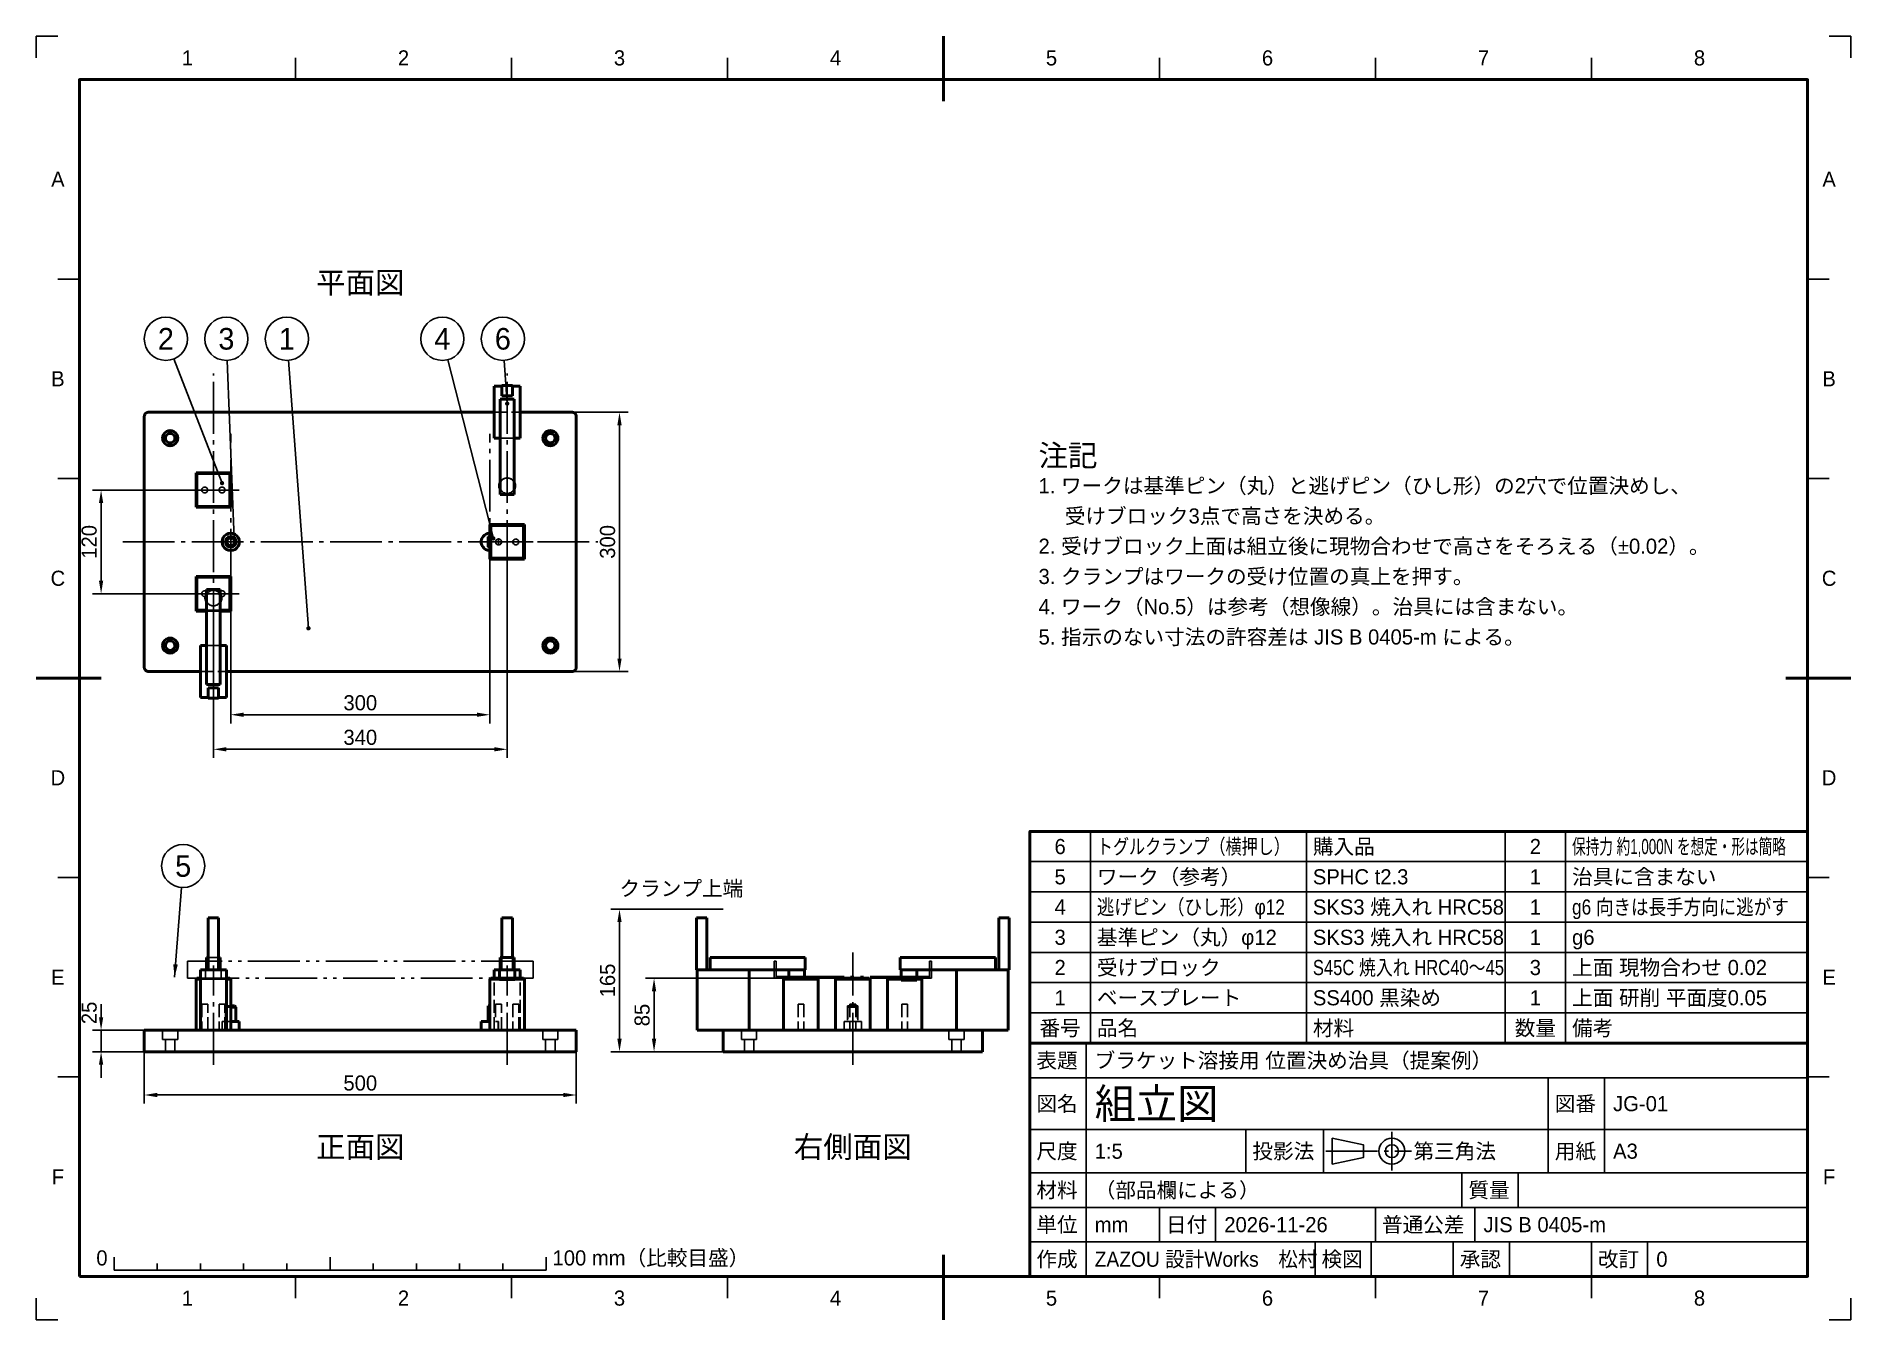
# Model space of a CAD drawing. Header units: millimetres. Extents: x 0 to 2100, y 0 to 1485.
import ezdxf
from ezdxf.enums import TextEntityAlignment as Align

# ---------------------------------------------------------------- set-up
doc = ezdxf.new("R2010")
doc.units = ezdxf.units.MM
doc.header["$LTSCALE"] = 5
for name, pattern in [('ZCENTER', [16, 12, -1.5, 1, -1.5]), ('ZHIDDEN', [4, 3, -1]), ('ZPHANTOM', [18, 12, -1.5, 0.75, -1.5, 0.75, -1.5])]:
    doc.linetypes.add(name, pattern=pattern)
for name, color, linetype, lineweight in [('かくれ線', 7, 'ZHIDDEN', 25), ('中心線', 7, 'ZCENTER', 25), ('図枠', 7, 'Continuous', 50), ('外形線', 7, 'Continuous', 50), ('寸法線', 7, 'Continuous', 25), ('想像線', 7, 'ZPHANTOM', 25), ('文字', 7, 'Continuous', 25), ('表', 7, 'Continuous', 25), ('表枠', 7, 'Continuous', 50)]:
    doc.layers.add(name, color=color, linetype=linetype, lineweight=lineweight)
doc.styles.add('JP', font='ipag.ttf')
doc.dimstyles.get("Standard").update_dxf_attribs({"dimtxt": 2.5, "dimasz": 2.5, "dimexe": 1.25, "dimexo": 0.625, "dimtad": 1, "dimcen": 2.5, "dimazin": 3, "dimtfac": 1, "dimtmove": 0, "dimatfit": 3})

msp = doc.modelspace()

# ---------------------------------------------------------------- texts
at = {"layer": '寸法線', "style": 'JP'}
for s, p in [('2', (150, 1135)), ('3', (220, 1135)), ('1', (290, 1135)), ('4', (470, 1135)), ('6', (540, 1135)), ('5', (170, 525))]:
    msp.add_text(s, height=25, dxfattribs=at).set_placement(p, align=Align.MIDDLE_CENTER)
at = {"layer": '文字', "style": 'JP'}
for s, height, p in [('1', 17.5, (175, 1460)), ('2', 17.5, (425, 1460)), ('3', 17.5, (675, 1460)), ('4', 17.5, (925, 1460)), ('5', 17.5, (1175, 1460)), ('6', 17.5, (1425, 1460)), ('7', 17.5, (1675, 1460)), ('8', 17.5, (1925, 1460)), ('A', 17.5, (25, 1319.583)), ('A', 17.5, (2075, 1319.583)), ('平面図', 25, (375, 1200)), ('B', 17.5, (25, 1088.75)), ('B', 17.5, (2075, 1088.75)), ('C', 17.5, (25, 857.917)), ('C', 17.5, (2075, 857.917)), ('D', 17.5, (25, 627.083)), ('D', 17.5, (2075, 627.083)), ('6', 17.5, (1185, 547.5)), ('2', 17.5, (1735, 547.5)), ('5', 17.5, (1185, 512.5)), ('1', 17.5, (1735, 512.5)), ('4', 17.5, (1185, 477.5)), ('1', 17.5, (1735, 477.5)), ('3', 17.5, (1185, 442.5)), ('1', 17.5, (1735, 442.5)), ('E', 17.5, (25, 396.25)), ('2', 17.5, (1185, 407.5)), ('3', 17.5, (1735, 407.5)), ('E', 17.5, (2075, 396.25)), ('1', 17.5, (1185, 372.5)), ('1', 17.5, (1735, 372.5)), ('番号', 17.5, (1185, 337.5)), ('数量', 17.5, (1735, 337.5)), ('正面図', 25, (375, 200)), ('右側面図', 25, (945, 200)), ('F', 17.5, (25, 165.417)), ('F', 17.5, (2075, 165.417)), ('1', 17.5, (175, 25)), ('2', 17.5, (425, 25)), ('3', 17.5, (675, 25)), ('4', 17.5, (925, 25)), ('5', 17.5, (1175, 25)), ('6', 17.5, (1425, 25)), ('7', 17.5, (1675, 25)), ('8', 17.5, (1925, 25))]:
    msp.add_text(s, height=height, dxfattribs=at).set_placement(p, align=Align.MIDDLE_CENTER)
for s, height, p in [('注記', 25, (1160, 1000)), ('1. ワークは基準ピン（丸）と逃げピン（ひし形）の2穴で位置決めし、', 17.5, (1160, 965)), ('\u3000 受けブロック3点で高さを決める。', 17.5, (1160, 930)), ('2. 受けブロック上面は組立後に現物合わせで高さをそろえる（±0.02）。', 17.5, (1160, 895)), ('3. クランプはワークの受け位置の真上を押す。', 17.5, (1160, 860)), ('4. ワーク（No.5）は参考（想像線）。治具には含まない。', 17.5, (1160, 825)), ('5. 指示のない寸法の許容差は JIS B 0405-m による。', 17.5, (1160, 790)), ('購入品', 17.5, (1477.5, 547.5)), ('ワーク（参考）', 17.5, (1227.5, 512.5)), ('SPHC t2.3', 17.5, (1477.5, 512.5)), ('治具に含まない', 17.5, (1777.5, 512.5)), ('SKS3 焼入れ HRC58', 17.5, (1477.5, 477.5)), ('基準ピン（丸）φ12', 17.5, (1227.5, 442.5)), ('SKS3 焼入れ HRC58', 17.5, (1477.5, 442.5)), ('g6', 17.5, (1777.5, 442.5)), ('受けブロック', 17.5, (1227.5, 407.5)), ('上面 現物合わせ 0.02', 17.5, (1777.5, 407.5)), ('ベースプレート', 17.5, (1227.5, 372.5)), ('SS400 黒染め', 17.5, (1477.5, 372.5)), ('上面 研削 平面度0.05', 17.5, (1777.5, 372.5)), ('品名', 17.5, (1227.5, 337.5)), ('材料', 17.5, (1477.5, 337.5)), ('備考', 17.5, (1777.5, 337.5)), ('表題', 17.5, (1157.5, 300)), ('ブラケット溶接用 位置決め治具（提案例）', 17.5, (1224.986, 300)), ('図名', 17.5, (1157.5, 250)), ('組立図', 35, (1224.986, 250)), ('図番', 17.5, (1757.5, 250)), ('JG-01', 17.5, (1824.986, 250)), ('尺度', 17.5, (1157.5, 195)), ('1:5', 17.5, (1224.986, 195)), ('投影法', 17.5, (1407.5, 195)), ('第三角法', 17.5, (1593.979, 195)), ('用紙', 17.5, (1757.5, 195)), ('A3', 17.5, (1824.986, 195)), ('材料', 17.5, (1157.5, 150)), ('（部品欄による）', 17.5, (1224.986, 150)), ('質量', 17.5, (1657.5, 150)), ('単位', 17.5, (1157.5, 110)), ('mm', 17.5, (1224.986, 110)), ('日付', 17.5, (1307.5, 110)), ('2026-11-26', 17.5, (1374.986, 110)), ('普通公差', 17.5, (1557.5, 110)), ('JIS B 0405-m', 17.5, (1674.972, 110)), ('作成', 17.5, (1157.5, 70)), ('検図', 17.5, (1487.5, 70)), ('承認', 17.5, (1647.5, 70)), ('改訂', 17.5, (1807.5, 70)), ('0', 17.5, (1874.986, 70))]:
    msp.add_text(s, height=height, dxfattribs=at).set_placement(p, align=Align.MIDDLE_LEFT)
for s, width, p in [('トグルクランプ（横押し）', 0.78, (1227.5, 547.5)), ('保持力 約1,000N を想定・形は簡略', 0.66, (1777.5, 547.5)), ('逃げピン（ひし形）φ12', 0.85, (1227.5, 477.5)), ('g6 向きは長手方向に逃がす', 0.85, (1777.5, 477.5)), ('S45C 焼入れ HRC40〜45', 0.82, (1477.5, 407.5)), ('ZAZOU 設計Works\u3000松村', 0.95, (1224.986, 70))]:
    msp.add_text(s, height=17.5, dxfattribs=dict(at, width=width)).set_placement(p, align=Align.MIDDLE_LEFT)
for s, p in [('クランプ上端', (675, 485)), ('100 mm（比較目盛）', (597.5, 57.5))]:
    msp.add_text(s, height=17.5, dxfattribs=at).set_placement(p, align=Align.BOTTOM_LEFT)
msp.add_text('0', height=17.5, dxfattribs=at).set_placement((82.5, 57.5), align=Align.BOTTOM_RIGHT)

# ---------------------------------------------------------------- dimensions: what is measured, and where the dimension line sits
at = {"layer": '寸法線'}
for base, p1, p2, text in [((675, 750), (620, 750), (620, 1050), '300'), ((75, 840), (205, 840), (205, 960), '120'), ((675, 310), (795, 310), (795, 475), '165'), ((715, 310), (795, 310), (866, 395), '85')]:
    msp.add_linear_dim(base=base, p1=p1, p2=p2, angle=90, text=text, dimstyle='Standard', override={"dimtxt": 17.5, "dimasz": 15, "dimexe": 10, "dimexo": 0, "dimgap": 5, "dimtad": 1, "dimtih": 0, "dimtoh": 0, "dimdec": 2, "dimzin": 8, "dimtxsty": 'JP', "dimtsz": 0, "dimclrd": 256, "dimclre": 256, "dimclrt": 256, "dimtix": 0, "dimtmove": 0, "dimlwd": -1, "dimlwe": -1}, dxfattribs=at).render()
for base, p1, p2, text in [((205, 660), (205, 840), (545, 900), '340'), ((225, 700), (225, 900), (525, 900), '300'), ((125, 260), (125, 310), (625, 310), '500')]:
    msp.add_linear_dim(base=base, p1=p1, p2=p2, text=text, dimstyle='Standard', override={"dimtxt": 17.5, "dimasz": 15, "dimexe": 10, "dimexo": 0, "dimgap": 5, "dimtad": 1, "dimtih": 0, "dimtoh": 0, "dimdec": 2, "dimzin": 8, "dimtxsty": 'JP', "dimtsz": 0, "dimclrd": 256, "dimclre": 256, "dimclrt": 256, "dimtix": 0, "dimtmove": 0, "dimlwd": -1, "dimlwe": -1}, dxfattribs=at).render()
msp.add_linear_dim(base=(75, 310), p1=(125, 310), p2=(125, 335), angle=90, location=(61.25, 354.997), text='25', dimstyle='Standard', override={"dimtxt": 17.5, "dimasz": 15, "dimexe": 10, "dimexo": 0, "dimgap": 5, "dimtad": 1, "dimtih": 0, "dimtoh": 0, "dimdec": 2, "dimzin": 8, "dimtxsty": 'JP', "dimtsz": 0, "dimclrd": 256, "dimclre": 256, "dimclrt": 256, "dimtix": 0, "dimtmove": 2, "dimlwd": -1, "dimlwe": -1}, dxfattribs=at).render()

# ---------------------------------------------------------------- hatches: boundary and pattern name
at = {"layer": '寸法線'}
h = msp.add_hatch(color=7, dxfattribs=at)
h.dxf.hatch_style = 1
edge = h.paths.add_edge_path()
edge.add_arc((545, 1060), 2.5, 0, 360)
h = msp.add_hatch(color=7, dxfattribs=at)
h.dxf.hatch_style = 1
edge = h.paths.add_edge_path()
edge.add_arc((215, 968), 2.5, 0, 360)
h = msp.add_hatch(color=7, dxfattribs=at)
h.dxf.hatch_style = 1
edge = h.paths.add_edge_path()
edge.add_arc((229, 904), 2.5, 0, 360)
h = msp.add_hatch(color=7, dxfattribs=at)
h.dxf.hatch_style = 1
edge = h.paths.add_edge_path()
edge.add_arc((529, 904), 2.5, 0, 360)
h = msp.add_hatch(color=7, dxfattribs=at)
h.dxf.hatch_style = 1
edge = h.paths.add_edge_path()
edge.add_arc((315, 800), 2.5, 0, 360)
h = msp.add_hatch(color=7, dxfattribs=at)
h.dxf.hatch_style = 1
h.paths.add_polyline_path([(160, 396.2), (158.524, 411.36), (163.798, 410.95)])

# ---------------------------------------------------------------- linework, layer by layer
at = {"layer": 'かくれ線'}
for points in [[(530, 1080), (530, 1050)], [(560, 1080), (530, 1080)], [(539, 1081), (539, 1080)], [(551, 1081), (539, 1081)], [(551, 1080), (539, 1080)], [(539, 1080), (539, 1069)], [(551, 1081), (551, 1080)], [(551, 1080), (551, 1069)], [(560, 1080), (560, 1050)], [(125, 1045), (125.011, 1045.327), (125.043, 1045.653), (125.096, 1045.975), (125.17, 1046.294), (125.265, 1046.607), (125.381, 1046.913), (125.516, 1047.211), (125.67, 1047.5), (125.843, 1047.778), (126.033, 1048.044), (126.241, 1048.297), (126.464, 1048.536), (126.703, 1048.759), (126.956, 1048.967), (127.222, 1049.157), (127.5, 1049.33), (127.789, 1049.484), (128.087, 1049.619), (128.393, 1049.735), (128.706, 1049.83), (129.025, 1049.904), (129.347, 1049.957), (129.673, 1049.989), (130, 1050)], [(130, 1050), (620, 1050)], [(530, 1050), (530, 1020)], [(530, 1050), (560, 1050)], [(553, 1065), (537, 1065)], [(537, 1065), (537, 1020)], [(551, 1069), (539, 1069)], [(553, 1065), (553, 1020)], [(560, 1050), (560, 1020)], [(620, 1050), (620.327, 1049.989), (620.653, 1049.957), (620.975, 1049.904), (621.294, 1049.83), (621.607, 1049.735), (621.913, 1049.619), (622.211, 1049.484), (622.5, 1049.33), (622.778, 1049.157), (623.044, 1048.967), (623.297, 1048.759), (623.536, 1048.536), (623.759, 1048.297), (623.967, 1048.044), (624.157, 1047.778), (624.33, 1047.5), (624.484, 1047.211), (624.619, 1046.913), (624.735, 1046.607), (624.83, 1046.294), (624.904, 1045.975), (624.957, 1045.653), (624.989, 1045.327), (625, 1045)], [(125, 755), (125, 1045)], [(625, 755), (625, 1045)], [(146.25, 1020), (146.548, 1022.265), (147.422, 1024.375), (148.813, 1026.187), (150.625, 1027.578), (152.735, 1028.452), (155, 1028.75), (157.265, 1028.452), (159.375, 1027.578), (161.187, 1026.187), (162.578, 1024.375), (163.452, 1022.265), (163.75, 1020), (163.452, 1017.735), (162.578, 1015.625), (161.187, 1013.813), (159.375, 1012.422), (157.265, 1011.548), (155, 1011.25), (152.735, 1011.548), (150.625, 1012.422), (148.813, 1013.813), (147.422, 1015.625), (146.548, 1017.735), (146.25, 1020)], [(149.5, 1020), (149.687, 1021.424), (150.237, 1022.75), (151.111, 1023.889), (152.25, 1024.763), (153.576, 1025.313), (155, 1025.5), (156.424, 1025.313), (157.75, 1024.763), (158.889, 1023.889), (159.763, 1022.75), (160.313, 1021.424), (160.5, 1020), (160.313, 1018.576), (159.763, 1017.25), (158.889, 1016.111), (157.75, 1015.237), (156.424, 1014.687), (155, 1014.5), (153.576, 1014.687), (152.25, 1015.237), (151.111, 1016.111), (150.237, 1017.25), (149.687, 1018.576), (149.5, 1020)], [(560, 1020), (530, 1020)], [(553, 1020), (537, 1020)], [(537, 1020), (537, 969.123)], [(553, 1020), (553, 969.123)], [(586.25, 1020), (586.548, 1022.265), (587.422, 1024.375), (588.813, 1026.187), (590.625, 1027.578), (592.735, 1028.452), (595, 1028.75), (597.265, 1028.452), (599.375, 1027.578), (601.187, 1026.187), (602.578, 1024.375), (603.452, 1022.265), (603.75, 1020), (603.452, 1017.735), (602.578, 1015.625), (601.187, 1013.813), (599.375, 1012.422), (597.265, 1011.548), (595, 1011.25), (592.735, 1011.548), (590.625, 1012.422), (588.813, 1013.813), (587.422, 1015.625), (586.548, 1017.735), (586.25, 1020)], [(589.5, 1020), (589.687, 1021.424), (590.237, 1022.75), (591.111, 1023.889), (592.25, 1024.763), (593.576, 1025.313), (595, 1025.5), (596.424, 1025.313), (597.75, 1024.763), (598.889, 1023.889), (599.763, 1022.75), (600.313, 1021.424), (600.5, 1020), (600.313, 1018.576), (599.763, 1017.25), (598.889, 1016.111), (597.75, 1015.237), (596.424, 1014.687), (595, 1014.5), (593.576, 1014.687), (592.25, 1015.237), (591.111, 1016.111), (590.237, 1017.25), (589.687, 1018.576), (589.5, 1020)], [(185, 940), (185, 980)], [(185, 980), (225, 980)], [(225, 940), (225, 980)], [(536, 965), (536.307, 962.671), (537.206, 960.5), (538.636, 958.636), (540.5, 957.206), (542.671, 956.307), (545, 956), (547.329, 956.307), (549.5, 957.206), (551.364, 958.636), (552.794, 960.5), (553.693, 962.671), (554, 965), (553.693, 967.329), (552.794, 969.5), (551.364, 971.364), (549.5, 972.794), (547.329, 973.693), (545, 974), (542.671, 973.693), (540.5, 972.794), (538.636, 971.364), (537.206, 969.5), (536.307, 967.329), (536, 965)], [(553, 969.123), (552.591, 969.835), (552.119, 970.506), (551.588, 971.132), (551.001, 971.707), (550.365, 972.226), (549.685, 972.685), (548.965, 973.08), (548.212, 973.407), (547.433, 973.665), (546.633, 973.851), (545.82, 973.963), (545, 974), (544.18, 973.963), (543.367, 973.851), (542.567, 973.665), (541.788, 973.407), (541.035, 973.08), (540.315, 972.685), (539.635, 972.226), (538.999, 971.707), (538.412, 971.132), (537.881, 970.506), (537.409, 969.835), (537, 969.123)], [(537, 969.123), (537, 960.877)], [(553, 969.123), (553, 960.877)], [(198.4, 960), (198.284, 960.88), (197.944, 961.7), (197.404, 962.404), (196.7, 962.944), (195.88, 963.284), (195, 963.4), (194.12, 963.284), (193.3, 962.944), (192.596, 962.404), (192.056, 961.7), (191.716, 960.88), (191.6, 960), (191.716, 959.12), (192.056, 958.3), (192.596, 957.596), (193.3, 957.056), (194.12, 956.716), (195, 956.6), (195.88, 956.716), (196.7, 957.056), (197.404, 957.596), (197.944, 958.3), (198.284, 959.12), (198.4, 960)], [(198.4, 960), (198.284, 960.88), (197.944, 961.7), (197.404, 962.404), (196.7, 962.944), (195.88, 963.284), (195, 963.4), (194.12, 963.284), (193.3, 962.944), (192.596, 962.404), (192.056, 961.7), (191.716, 960.88), (191.6, 960), (191.716, 959.12), (192.056, 958.3), (192.596, 957.596), (193.3, 957.056), (194.12, 956.716), (195, 956.6), (195.88, 956.716), (196.7, 957.056), (197.404, 957.596), (197.944, 958.3), (198.284, 959.12), (198.4, 960)], [(218.4, 960), (218.284, 960.88), (217.944, 961.7), (217.404, 962.404), (216.7, 962.944), (215.88, 963.284), (215, 963.4), (214.12, 963.284), (213.3, 962.944), (212.596, 962.404), (212.056, 961.7), (211.716, 960.88), (211.6, 960), (211.716, 959.12), (212.056, 958.3), (212.596, 957.596), (213.3, 957.056), (214.12, 956.716), (215, 956.6), (215.88, 956.716), (216.7, 957.056), (217.404, 957.596), (217.944, 958.3), (218.284, 959.12), (218.4, 960)], [(218.4, 960), (218.284, 960.88), (217.944, 961.7), (217.404, 962.404), (216.7, 962.944), (215.88, 963.284), (215, 963.4), (214.12, 963.284), (213.3, 962.944), (212.596, 962.404), (212.056, 961.7), (211.716, 960.88), (211.6, 960), (211.716, 959.12), (212.056, 958.3), (212.596, 957.596), (213.3, 957.056), (214.12, 956.716), (215, 956.6), (215.88, 956.716), (216.7, 957.056), (217.404, 957.596), (217.944, 958.3), (218.284, 959.12), (218.4, 960)], [(537, 960.877), (537, 955)], [(537, 960.877), (537.409, 960.165), (537.881, 959.494), (538.412, 958.868), (538.999, 958.293), (539.635, 957.774), (540.315, 957.315), (541.035, 956.92), (541.788, 956.593), (542.567, 956.335), (543.367, 956.149), (544.18, 956.037), (545, 956), (545.82, 956.037), (546.633, 956.149), (547.433, 956.335), (548.212, 956.593), (548.965, 956.92), (549.685, 957.315), (550.365, 957.774), (551.001, 958.293), (551.588, 958.868), (552.119, 959.494), (552.591, 960.165), (553, 960.877)], [(553, 955), (537, 955)], [(553, 960.877), (553, 955)], [(185, 940), (225, 940)], [(235, 900), (234.659, 902.588), (233.66, 905), (232.071, 907.071), (230, 908.66), (227.588, 909.659), (225, 910), (222.412, 909.659), (220, 908.66), (217.929, 907.071), (216.34, 905), (215.341, 902.588), (215, 900), (215.341, 897.412), (216.34, 895), (217.929, 892.929), (220, 891.34), (222.412, 890.341), (225, 890), (227.588, 890.341), (230, 891.34), (232.071, 892.929), (233.66, 895), (234.659, 897.412), (235, 900)], [(230.98, 900), (230.776, 901.548), (230.179, 902.99), (229.228, 904.228), (227.99, 905.179), (226.548, 905.776), (225, 905.98), (223.452, 905.776), (222.01, 905.179), (220.772, 904.228), (219.821, 902.99), (219.224, 901.548), (219.02, 900), (219.224, 898.452), (219.821, 897.01), (220.772, 895.772), (222.01, 894.821), (223.452, 894.224), (225, 894.02), (226.548, 894.224), (227.99, 894.821), (229.228, 895.772), (230.179, 897.01), (230.776, 898.452), (230.98, 900)], [(525, 910), (523.695, 909.914), (522.412, 909.659), (521.173, 909.239), (520, 908.66), (518.912, 907.934), (517.929, 907.071), (517.066, 906.088), (516.34, 905), (515.761, 903.827), (515.341, 902.588), (515.086, 901.305), (515, 900), (515.086, 898.695), (515.341, 897.412), (515.761, 896.173), (516.34, 895), (517.066, 893.912), (517.929, 892.929), (518.912, 892.066), (520, 891.34), (521.173, 890.761), (522.412, 890.341), (523.695, 890.086), (525, 890)], [(525, 905.98), (524.915, 905.979), (524.83, 905.978), (524.745, 905.975), (524.66, 905.97), (524.576, 905.965), (524.491, 905.958), (524.406, 905.95), (524.322, 905.941), (524.237, 905.931), (524.153, 905.92), (524.069, 905.907), (523.985, 905.893), (523.902, 905.878), (523.818, 905.862), (523.735, 905.845), (523.652, 905.826), (523.57, 905.806), (523.487, 905.785), (523.405, 905.763), (523.323, 905.74), (523.242, 905.716), (523.161, 905.69), (523.08, 905.663), (523, 905.636)], [(523, 894.364), (523, 905.636)], [(525, 910), (525, 920)], [(525, 920), (565, 920)], [(525, 910), (525, 905.98)], [(525, 905.98), (525, 894.02)], [(538.4, 900), (538.284, 900.88), (537.944, 901.7), (537.404, 902.404), (536.7, 902.944), (535.88, 903.284), (535, 903.4), (534.12, 903.284), (533.3, 902.944), (532.596, 902.404), (532.056, 901.7), (531.716, 900.88), (531.6, 900), (531.716, 899.12), (532.056, 898.3), (532.596, 897.596), (533.3, 897.056), (534.12, 896.716), (535, 896.6), (535.88, 896.716), (536.7, 897.056), (537.404, 897.596), (537.944, 898.3), (538.284, 899.12), (538.4, 900)], [(534.422, 896.649), (534.036, 896.74), (533.663, 896.874), (533.308, 897.051), (532.976, 897.268), (532.672, 897.522), (532.4, 897.81), (532.162, 898.127), (531.964, 898.47), (531.806, 898.834), (531.692, 899.214), (531.623, 899.604), (531.6, 900), (531.623, 900.396), (531.692, 900.786), (531.806, 901.166), (531.964, 901.53), (532.162, 901.873), (532.4, 902.19), (532.672, 902.478), (532.976, 902.732), (533.308, 902.949), (533.663, 903.126), (534.036, 903.26), (534.422, 903.351)], [(538.4, 900), (538.391, 900.247), (538.364, 900.492), (538.32, 900.734), (538.258, 900.973), (538.179, 901.207), (538.083, 901.434), (537.971, 901.654), (537.843, 901.865), (537.7, 902.066), (537.543, 902.256), (537.373, 902.435), (537.19, 902.6), (536.996, 902.752), (536.791, 902.89), (536.577, 903.012), (536.354, 903.119), (536.125, 903.209), (535.889, 903.282), (535.649, 903.338), (535.405, 903.376), (535.159, 903.396), (534.913, 903.399), (534.666, 903.384), (534.422, 903.351)], [(534.422, 903.351), (534.514, 903.081), (534.597, 902.809), (534.673, 902.534), (534.742, 902.258), (534.802, 901.98), (534.854, 901.7), (534.899, 901.419), (534.935, 901.136), (534.964, 900.853), (534.984, 900.569), (534.996, 900.285), (535, 900), (534.996, 899.715), (534.984, 899.431), (534.964, 899.147), (534.935, 898.864), (534.899, 898.581), (534.854, 898.3), (534.802, 898.02), (534.742, 897.742), (534.673, 897.466), (534.597, 897.191), (534.514, 896.919), (534.422, 896.649)], [(534.422, 903.351), (534.514, 903.081), (534.597, 902.809), (534.673, 902.534), (534.742, 902.258), (534.802, 901.98), (534.854, 901.7), (534.899, 901.419), (534.935, 901.136), (534.964, 900.853), (534.984, 900.569), (534.996, 900.285), (535, 900), (534.996, 899.715), (534.984, 899.431), (534.964, 899.147), (534.935, 898.864), (534.899, 898.581), (534.854, 898.3), (534.802, 898.02), (534.742, 897.742), (534.673, 897.466), (534.597, 897.191), (534.514, 896.919), (534.422, 896.649)], [(558.4, 900), (558.284, 900.88), (557.944, 901.7), (557.404, 902.404), (556.7, 902.944), (555.88, 903.284), (555, 903.4), (554.12, 903.284), (553.3, 902.944), (552.596, 902.404), (552.056, 901.7), (551.716, 900.88), (551.6, 900), (551.716, 899.12), (552.056, 898.3), (552.596, 897.596), (553.3, 897.056), (554.12, 896.716), (555, 896.6), (555.88, 896.716), (556.7, 897.056), (557.404, 897.596), (557.944, 898.3), (558.284, 899.12), (558.4, 900)], [(558.4, 900), (558.284, 900.88), (557.944, 901.7), (557.404, 902.404), (556.7, 902.944), (555.88, 903.284), (555, 903.4), (554.12, 903.284), (553.3, 902.944), (552.596, 902.404), (552.056, 901.7), (551.716, 900.88), (551.6, 900), (551.716, 899.12), (552.056, 898.3), (552.596, 897.596), (553.3, 897.056), (554.12, 896.716), (555, 896.6), (555.88, 896.716), (556.7, 897.056), (557.404, 897.596), (557.944, 898.3), (558.284, 899.12), (558.4, 900)], [(565, 880), (565, 920)], [(523, 894.364), (523.08, 894.337), (523.161, 894.31), (523.242, 894.284), (523.323, 894.26), (523.405, 894.237), (523.487, 894.215), (523.57, 894.194), (523.652, 894.174), (523.735, 894.155), (523.818, 894.138), (523.902, 894.122), (523.985, 894.107), (524.069, 894.093), (524.153, 894.08), (524.237, 894.069), (524.322, 894.059), (524.406, 894.05), (524.491, 894.042), (524.576, 894.035), (524.66, 894.03), (524.745, 894.025), (524.83, 894.022), (524.915, 894.021), (525, 894.02)], [(525, 894.02), (525, 890)], [(525, 880), (525, 890)], [(534.422, 896.649), (534.666, 896.616), (534.913, 896.601), (535.159, 896.604), (535.405, 896.624), (535.649, 896.662), (535.889, 896.718), (536.125, 896.791), (536.354, 896.881), (536.577, 896.988), (536.791, 897.11), (536.996, 897.248), (537.19, 897.4), (537.373, 897.565), (537.543, 897.744), (537.7, 897.934), (537.843, 898.135), (537.971, 898.346), (538.083, 898.566), (538.179, 898.793), (538.258, 899.027), (538.32, 899.266), (538.364, 899.508), (538.391, 899.753), (538.4, 900)], [(525, 880), (565, 880)], [(185, 820), (185, 860)], [(185, 860), (225, 860)], [(198.4, 840), (198.284, 840.88), (197.944, 841.7), (197.404, 842.404), (196.7, 842.944), (195.88, 843.284), (195, 843.4), (194.12, 843.284), (193.3, 842.944), (192.596, 842.404), (192.056, 841.7), (191.716, 840.88), (191.6, 840), (191.716, 839.12), (192.056, 838.3), (192.596, 837.596), (193.3, 837.056), (194.12, 836.716), (195, 836.6), (195.88, 836.716), (196.7, 837.056), (197.404, 837.596), (197.944, 838.3), (198.284, 839.12), (198.4, 840)], [(198.4, 840), (198.284, 840.88), (197.944, 841.7), (197.404, 842.404), (196.7, 842.944), (195.88, 843.284), (195, 843.4), (194.12, 843.284), (193.3, 842.944), (192.596, 842.404), (192.056, 841.7), (191.716, 840.88), (191.6, 840), (191.716, 839.12), (192.056, 838.3), (192.596, 837.596), (193.3, 837.056), (194.12, 836.716), (195, 836.6), (195.88, 836.716), (196.7, 837.056), (197.404, 837.596), (197.944, 838.3), (198.284, 839.12), (198.4, 840)], [(214, 835), (213.693, 832.671), (212.794, 830.5), (211.364, 828.636), (209.5, 827.206), (207.329, 826.307), (205, 826), (202.671, 826.307), (200.5, 827.206), (198.636, 828.636), (197.206, 830.5), (196.307, 832.671), (196, 835), (196.307, 837.329), (197.206, 839.5), (198.636, 841.364), (200.5, 842.794), (202.671, 843.693), (205, 844), (207.329, 843.693), (209.5, 842.794), (211.364, 841.364), (212.794, 839.5), (213.693, 837.329), (214, 835)], [(197, 839.123), (197, 845)], [(197, 845), (213, 845)], [(213, 839.123), (212.591, 839.835), (212.119, 840.506), (211.588, 841.132), (211.001, 841.707), (210.365, 842.226), (209.685, 842.685), (208.965, 843.08), (208.212, 843.407), (207.433, 843.665), (206.633, 843.851), (205.82, 843.963), (205, 844), (204.18, 843.963), (203.367, 843.851), (202.567, 843.665), (201.788, 843.407), (201.035, 843.08), (200.315, 842.685), (199.635, 842.226), (198.999, 841.707), (198.412, 841.132), (197.881, 840.506), (197.409, 839.835), (197, 839.123)], [(218.4, 840), (218.284, 840.88), (217.944, 841.7), (217.404, 842.404), (216.7, 842.944), (215.88, 843.284), (215, 843.4), (214.12, 843.284), (213.3, 842.944), (212.596, 842.404), (212.056, 841.7), (211.716, 840.88), (211.6, 840), (211.716, 839.12), (212.056, 838.3), (212.596, 837.596), (213.3, 837.056), (214.12, 836.716), (215, 836.6), (215.88, 836.716), (216.7, 837.056), (217.404, 837.596), (217.944, 838.3), (218.284, 839.12), (218.4, 840)], [(218.4, 840), (218.284, 840.88), (217.944, 841.7), (217.404, 842.404), (216.7, 842.944), (215.88, 843.284), (215, 843.4), (214.12, 843.284), (213.3, 842.944), (212.596, 842.404), (212.056, 841.7), (211.716, 840.88), (211.6, 840), (211.716, 839.12), (212.056, 838.3), (212.596, 837.596), (213.3, 837.056), (214.12, 836.716), (215, 836.6), (215.88, 836.716), (216.7, 837.056), (217.404, 837.596), (217.944, 838.3), (218.284, 839.12), (218.4, 840)], [(213, 839.123), (213, 845)], [(225, 820), (225, 860)], [(185, 820), (225, 820)], [(197, 830.877), (197, 839.123)], [(197, 780), (197, 830.877)], [(197, 830.877), (197.409, 830.165), (197.881, 829.494), (198.412, 828.868), (198.999, 828.293), (199.635, 827.774), (200.315, 827.315), (201.035, 826.92), (201.788, 826.593), (202.567, 826.335), (203.367, 826.149), (204.18, 826.037), (205, 826), (205.82, 826.037), (206.633, 826.149), (207.433, 826.335), (208.212, 826.593), (208.965, 826.92), (209.685, 827.315), (210.365, 827.774), (211.001, 828.293), (211.588, 828.868), (212.119, 829.494), (212.591, 830.165), (213, 830.877)], [(197, 821), (213, 821)], [(197, 820), (213, 820)], [(213, 830.877), (213, 839.123)], [(213, 780), (213, 830.877)], [(146.25, 780), (146.548, 782.265), (147.422, 784.375), (148.813, 786.187), (150.625, 787.578), (152.735, 788.452), (155, 788.75), (157.265, 788.452), (159.375, 787.578), (161.187, 786.187), (162.578, 784.375), (163.452, 782.265), (163.75, 780), (163.452, 777.735), (162.578, 775.625), (161.187, 773.813), (159.375, 772.422), (157.265, 771.548), (155, 771.25), (152.735, 771.548), (150.625, 772.422), (148.813, 773.813), (147.422, 775.625), (146.548, 777.735), (146.25, 780)], [(149.5, 780), (149.687, 781.424), (150.237, 782.75), (151.111, 783.889), (152.25, 784.763), (153.576, 785.313), (155, 785.5), (156.424, 785.313), (157.75, 784.763), (158.889, 783.889), (159.763, 782.75), (160.313, 781.424), (160.5, 780), (160.313, 778.576), (159.763, 777.25), (158.889, 776.111), (157.75, 775.237), (156.424, 774.687), (155, 774.5), (153.576, 774.687), (152.25, 775.237), (151.111, 776.111), (150.237, 777.25), (149.687, 778.576), (149.5, 780)], [(190, 780), (220, 780)], [(190, 750), (190, 780)], [(197, 780), (213, 780)], [(197, 735), (197, 780)], [(213, 735), (213, 780)], [(220, 750), (220, 780)], [(586.25, 780), (586.548, 782.265), (587.422, 784.375), (588.813, 786.187), (590.625, 787.578), (592.735, 788.452), (595, 788.75), (597.265, 788.452), (599.375, 787.578), (601.187, 786.187), (602.578, 784.375), (603.452, 782.265), (603.75, 780), (603.452, 777.735), (602.578, 775.625), (601.187, 773.813), (599.375, 772.422), (597.265, 771.548), (595, 771.25), (592.735, 771.548), (590.625, 772.422), (588.813, 773.813), (587.422, 775.625), (586.548, 777.735), (586.25, 780)], [(589.5, 780), (589.687, 781.424), (590.237, 782.75), (591.111, 783.889), (592.25, 784.763), (593.576, 785.313), (595, 785.5), (596.424, 785.313), (597.75, 784.763), (598.889, 783.889), (599.763, 782.75), (600.313, 781.424), (600.5, 780), (600.313, 778.576), (599.763, 777.25), (598.889, 776.111), (597.75, 775.237), (596.424, 774.687), (595, 774.5), (593.576, 774.687), (592.25, 775.237), (591.111, 776.111), (590.237, 777.25), (589.687, 778.576), (589.5, 780)], [(125, 755), (125.011, 754.673), (125.043, 754.347), (125.096, 754.025), (125.17, 753.706), (125.265, 753.393), (125.381, 753.087), (125.516, 752.789), (125.67, 752.5), (125.843, 752.222), (126.033, 751.956), (126.241, 751.703), (126.464, 751.464), (126.703, 751.241), (126.956, 751.033), (127.222, 750.843), (127.5, 750.67), (127.789, 750.516), (128.087, 750.381), (128.393, 750.265), (128.706, 750.17), (129.025, 750.096), (129.347, 750.043), (129.673, 750.011), (130, 750)], [(130, 750), (620, 750)], [(190, 750), (220, 750)], [(190, 720), (190, 750)], [(197, 735), (213, 735)], [(220, 720), (220, 750)], [(620, 750), (620.327, 750.011), (620.653, 750.043), (620.975, 750.096), (621.294, 750.17), (621.607, 750.265), (621.913, 750.381), (622.211, 750.516), (622.5, 750.67), (622.778, 750.843), (623.044, 751.033), (623.297, 751.241), (623.536, 751.464), (623.759, 751.703), (623.967, 751.956), (624.157, 752.222), (624.33, 752.5), (624.484, 752.789), (624.619, 753.087), (624.735, 753.393), (624.83, 753.706), (624.904, 754.025), (624.957, 754.347), (624.989, 754.673), (625, 755)], [(190, 720), (220, 720)], [(199, 731), (211, 731)], [(199, 720), (199, 731)], [(199, 720), (211, 720)], [(199, 719), (199, 720)], [(199, 719), (211, 719)], [(211, 720), (211, 731)], [(211, 719), (211, 720)], [(199, 465), (211, 465)], [(199, 405), (199, 465)], [(211, 405), (211, 465)], [(539, 405), (539, 465)], [(551, 465), (539, 465)], [(551, 405), (551, 465)], [(764, 405), (764, 465)], [(764, 465), (776, 465)], [(776, 405), (776, 465)], [(1126, 465), (1114, 465)], [(1114, 405), (1114, 465)], [(1126, 405), (1126, 465)], [(190, 405), (197, 405)], [(190, 335), (190, 405)], [(197, 405), (196.958, 405), (196.917, 405), (196.875, 405), (196.833, 405), (196.792, 405), (196.75, 405), (196.708, 405), (196.667, 405), (196.625, 405), (196.583, 405), (196.542, 405), (196.5, 405), (196.458, 405), (196.417, 405), (196.375, 405), (196.333, 405), (196.292, 405), (196.25, 405), (196.208, 405), (196.167, 405), (196.125, 405), (196.083, 405), (196.042, 405), (196, 405)], [(196, 405), (196.042, 405), (196.083, 405), (196.125, 405), (196.167, 405), (196.208, 405), (196.25, 405), (196.292, 405), (196.333, 405), (196.375, 405), (196.417, 405), (196.458, 405), (196.5, 405), (196.542, 405), (196.583, 405), (196.625, 405), (196.667, 405), (196.708, 405), (196.75, 405), (196.792, 405), (196.833, 405), (196.875, 405), (196.917, 405), (196.958, 405), (197, 405)], [(196, 405), (196, 395)], [(197, 405), (197, 419)], [(197, 419), (213, 419)], [(197, 405), (213, 405)], [(197, 405), (213, 405)], [(197, 405), (197.667, 405), (198.333, 405), (199, 405), (199.667, 405), (200.333, 405), (201, 405), (201.667, 405), (202.333, 405), (203, 405), (203.667, 405), (204.333, 405), (205, 405), (205.667, 405), (206.333, 405), (207, 405), (207.667, 405), (208.333, 405), (209, 405), (209.667, 405), (210.333, 405), (211, 405), (211.667, 405), (212.333, 405), (213, 405)], [(213, 405), (212.333, 405), (211.667, 405), (211, 405), (210.333, 405), (209.667, 405), (209, 405), (208.333, 405), (207.667, 405), (207, 405), (206.333, 405), (205.667, 405), (205, 405), (204.333, 405), (203.667, 405), (203, 405), (202.333, 405), (201.667, 405), (201, 405), (200.333, 405), (199.667, 405), (199, 405), (198.333, 405), (197.667, 405), (197, 405)], [(197, 405), (213, 405)], [(199, 419), (211, 419)], [(199, 405), (211, 405)], [(199, 405), (211, 405)], [(213, 405), (213, 419)], [(213, 405), (220, 405)], [(213, 405), (213.042, 405), (213.083, 405), (213.125, 405), (213.167, 405), (213.208, 405), (213.25, 405), (213.292, 405), (213.333, 405), (213.375, 405), (213.417, 405), (213.458, 405), (213.5, 405), (213.542, 405), (213.583, 405), (213.625, 405), (213.667, 405), (213.708, 405), (213.75, 405), (213.792, 405), (213.833, 405), (213.875, 405), (213.917, 405), (213.958, 405), (214, 405)], [(214, 405), (213.958, 405), (213.917, 405), (213.875, 405), (213.833, 405), (213.792, 405), (213.75, 405), (213.708, 405), (213.667, 405), (213.625, 405), (213.583, 405), (213.542, 405), (213.5, 405), (213.458, 405), (213.417, 405), (213.375, 405), (213.333, 405), (213.292, 405), (213.25, 405), (213.208, 405), (213.167, 405), (213.125, 405), (213.083, 405), (213.042, 405), (213, 405)], [(214, 395), (214, 405)], [(220, 335), (220, 405)], [(530, 335), (530, 405)], [(539, 405), (530, 405)], [(537, 405), (536, 405)], [(537, 405), (536.958, 405), (536.917, 405), (536.875, 405), (536.833, 405), (536.792, 405), (536.75, 405), (536.708, 405), (536.667, 405), (536.625, 405), (536.583, 405), (536.542, 405), (536.5, 405), (536.458, 405), (536.417, 405), (536.375, 405), (536.333, 405), (536.292, 405), (536.25, 405), (536.208, 405), (536.167, 405), (536.125, 405), (536.083, 405), (536.042, 405), (536, 405)], [(537, 405), (537, 419)], [(553, 419), (537, 419)], [(553, 405), (537, 405)], [(553, 405), (537, 405)], [(553, 405), (552.333, 405), (551.667, 405), (551, 405), (550.333, 405), (549.667, 405), (549, 405), (548.333, 405), (547.667, 405), (547, 405), (546.333, 405), (545.667, 405), (545, 405), (544.333, 405), (543.667, 405), (543, 405), (542.333, 405), (541.667, 405), (541, 405), (540.333, 405), (539.667, 405), (539, 405), (538.333, 405), (537.667, 405), (537, 405)], [(537, 405), (537.667, 405), (538.333, 405), (539, 405), (539.667, 405), (540.333, 405), (541, 405), (541.667, 405), (542.333, 405), (543, 405), (543.667, 405), (544.333, 405), (545, 405), (545.667, 405), (546.333, 405), (547, 405), (547.667, 405), (548.333, 405), (549, 405), (549.667, 405), (550.333, 405), (551, 405), (551.667, 405), (552.333, 405), (553, 405)], [(539, 405), (539, 419)], [(551, 405), (539, 405)], [(551, 405), (539, 405)], [(551, 405), (539, 405)], [(551, 405), (551, 419)], [(560, 405), (551, 405)], [(553, 405), (553, 419)], [(554, 405), (553, 405)], [(554, 405), (553.958, 405), (553.917, 405), (553.875, 405), (553.833, 405), (553.792, 405), (553.75, 405), (553.708, 405), (553.667, 405), (553.625, 405), (553.583, 405), (553.542, 405), (553.5, 405), (553.458, 405), (553.417, 405), (553.375, 405), (553.333, 405), (553.292, 405), (553.25, 405), (553.208, 405), (553.167, 405), (553.125, 405), (553.083, 405), (553.042, 405), (553, 405)], [(560, 335), (560, 405)], [(764, 405), (765, 405)], [(765, 335), (765, 405)], [(765, 405), (825, 405)], [(765, 405), (776, 405)], [(765, 405), (776, 405)], [(780, 405), (780, 419)], [(780, 419), (890, 419)], [(780, 405), (825, 405)], [(780, 405), (825, 405)], [(825, 335), (825, 405)], [(825, 405), (875.877, 405)], [(875.877, 405), (875.674, 405), (875.47, 405), (875.267, 405), (875.064, 405), (874.861, 405), (874.658, 405), (874.454, 405), (874.251, 405), (874.048, 405), (873.845, 405), (873.642, 405), (873.438, 405), (873.235, 405), (873.032, 405), (872.829, 405), (872.626, 405), (872.422, 405), (872.219, 405), (872.016, 405), (871.813, 405), (871.61, 405), (871.406, 405), (871.203, 405), (871, 405)], [(871, 405), (871.203, 405), (871.406, 405), (871.61, 405), (871.813, 405), (872.016, 405), (872.219, 405), (872.422, 405), (872.626, 405), (872.829, 405), (873.032, 405), (873.235, 405), (873.438, 405), (873.642, 405), (873.845, 405), (874.048, 405), (874.251, 405), (874.454, 405), (874.658, 405), (874.861, 405), (875.064, 405), (875.267, 405), (875.47, 405), (875.674, 405), (875.877, 405)], [(875.877, 405), (884.123, 405)], [(875.877, 405), (884.123, 405)], [(884.123, 405), (883.78, 405), (883.436, 405), (883.092, 405), (882.749, 405), (882.405, 405), (882.062, 405), (881.718, 405), (881.374, 405), (881.031, 405), (880.687, 405), (880.344, 405), (880, 405), (879.656, 405), (879.313, 405), (878.969, 405), (878.626, 405), (878.282, 405), (877.938, 405), (877.595, 405), (877.251, 405), (876.908, 405), (876.564, 405), (876.22, 405), (875.877, 405)], [(884.123, 405), (890, 405)], [(884.123, 405), (884.326, 405), (884.53, 405), (884.733, 405), (884.936, 405), (885.139, 405), (885.342, 405), (885.546, 405), (885.749, 405), (885.952, 405), (886.155, 405), (886.358, 405), (886.562, 405), (886.765, 405), (886.968, 405), (887.171, 405), (887.374, 405), (887.578, 405), (887.781, 405), (887.984, 405), (888.187, 405), (888.39, 405), (888.594, 405), (888.797, 405), (889, 405)], [(889, 405), (888.797, 405), (888.594, 405), (888.39, 405), (888.187, 405), (887.984, 405), (887.781, 405), (887.578, 405), (887.374, 405), (887.171, 405), (886.968, 405), (886.765, 405), (886.562, 405), (886.358, 405), (886.155, 405), (885.952, 405), (885.749, 405), (885.546, 405), (885.342, 405), (885.139, 405), (884.936, 405), (884.733, 405), (884.53, 405), (884.326, 405), (884.123, 405)], [(890, 405), (890, 419)], [(1110, 419), (1000, 419)], [(1000, 405), (1000, 419)], [(1005.877, 405), (1000, 405)], [(1005.877, 405), (1005.674, 405), (1005.47, 405), (1005.267, 405), (1005.064, 405), (1004.861, 405), (1004.658, 405), (1004.454, 405), (1004.251, 405), (1004.048, 405), (1003.845, 405), (1003.642, 405), (1003.438, 405), (1003.235, 405), (1003.032, 405), (1002.829, 405), (1002.626, 405), (1002.422, 405), (1002.219, 405), (1002.016, 405), (1001.813, 405), (1001.61, 405), (1001.406, 405), (1001.203, 405), (1001, 405)], [(1001, 405), (1001.203, 405), (1001.406, 405), (1001.61, 405), (1001.813, 405), (1002.016, 405), (1002.219, 405), (1002.422, 405), (1002.626, 405), (1002.829, 405), (1003.032, 405), (1003.235, 405), (1003.438, 405), (1003.642, 405), (1003.845, 405), (1004.048, 405), (1004.251, 405), (1004.454, 405), (1004.658, 405), (1004.861, 405), (1005.064, 405), (1005.267, 405), (1005.47, 405), (1005.674, 405), (1005.877, 405)], [(1014.123, 405), (1005.877, 405)], [(1014.123, 405), (1005.877, 405)], [(1010, 405), (1009.828, 405), (1009.656, 405), (1009.485, 405), (1009.313, 405), (1009.141, 405), (1008.969, 405), (1008.797, 405), (1008.626, 405), (1008.454, 405), (1008.282, 405), (1008.11, 405), (1007.938, 405), (1007.767, 405), (1007.595, 405), (1007.423, 405), (1007.251, 405), (1007.079, 405), (1006.908, 405), (1006.736, 405), (1006.564, 405), (1006.392, 405), (1006.22, 405), (1006.049, 405), (1005.877, 405)], [(1014.123, 405), (1013.951, 405), (1013.78, 405), (1013.608, 405), (1013.436, 405), (1013.264, 405), (1013.092, 405), (1012.921, 405), (1012.749, 405), (1012.577, 405), (1012.405, 405), (1012.233, 405), (1012.062, 405), (1011.89, 405), (1011.718, 405), (1011.546, 405), (1011.374, 405), (1011.203, 405), (1011.031, 405), (1010.859, 405), (1010.687, 405), (1010.515, 405), (1010.344, 405), (1010.172, 405), (1010, 405)], [(1014.123, 405), (1014.326, 405), (1014.53, 405), (1014.733, 405), (1014.936, 405), (1015.139, 405), (1015.342, 405), (1015.546, 405), (1015.749, 405), (1015.952, 405), (1016.155, 405), (1016.358, 405), (1016.562, 405), (1016.765, 405), (1016.968, 405), (1017.171, 405), (1017.374, 405), (1017.578, 405), (1017.781, 405), (1017.984, 405), (1018.187, 405), (1018.39, 405), (1018.594, 405), (1018.797, 405), (1019, 405)], [(1019, 405), (1018.797, 405), (1018.594, 405), (1018.39, 405), (1018.187, 405), (1017.984, 405), (1017.781, 405), (1017.578, 405), (1017.374, 405), (1017.171, 405), (1016.968, 405), (1016.765, 405), (1016.562, 405), (1016.358, 405), (1016.155, 405), (1015.952, 405), (1015.749, 405), (1015.546, 405), (1015.342, 405), (1015.139, 405), (1014.936, 405), (1014.733, 405), (1014.53, 405), (1014.326, 405), (1014.123, 405)], [(1065, 405), (1014.123, 405)], [(1125, 405), (1065, 405)], [(1065, 335), (1065, 405)], [(1110, 405), (1065, 405)], [(1110, 405), (1065, 405)], [(1110, 405), (1110, 419)], [(1125, 405), (1114, 405)], [(1125, 405), (1114, 405)], [(1125, 335), (1125, 405)], [(1126, 405), (1125, 405)], [(185, 394), (186, 395)], [(185, 394), (186, 395)], [(185, 394), (186, 395)], [(185, 335), (185, 394)], [(185, 394), (225, 394)], [(185, 335), (185, 394)], [(185, 335), (185, 394)], [(185, 394), (225, 394)], [(185, 394), (225, 394)], [(186, 395), (224, 395)], [(186, 395), (224, 395)], [(186, 395), (224, 395)], [(190, 395), (220, 395)], [(190, 394), (220, 394)], [(214, 395), (213.25, 395), (212.5, 395), (211.75, 395), (211, 395), (210.25, 395), (209.5, 395), (208.75, 395), (208, 395), (207.25, 395), (206.5, 395), (205.75, 395), (205, 395), (204.25, 395), (203.5, 395), (202.75, 395), (202, 395), (201.25, 395), (200.5, 395), (199.75, 395), (199, 395), (198.25, 395), (197.5, 395), (196.75, 395), (196, 395)], [(196, 395), (196.75, 395), (197.5, 395), (198.25, 395), (199, 395), (199.75, 395), (200.5, 395), (201.25, 395), (202, 395), (202.75, 395), (203.5, 395), (204.25, 395), (205, 395), (205.75, 395), (206.5, 395), (207.25, 395), (208, 395), (208.75, 395), (209.5, 395), (210.25, 395), (211, 395), (211.75, 395), (212.5, 395), (213.25, 395), (214, 395)], [(225, 394), (224, 395)], [(225, 394), (224, 395)], [(225, 394), (224, 395)], [(225, 335), (225, 394)], [(225, 335), (225, 394)], [(225, 335), (225, 394)], [(525, 394), (526, 395)], [(525, 335), (525, 394)], [(525, 394), (565, 394)], [(526, 395), (564, 395)], [(530, 335), (530, 395)], [(536, 393), (536, 395)], [(536, 393), (536.75, 393), (537.5, 393), (538.25, 393), (539, 393), (539.75, 393), (540.5, 393), (541.25, 393), (542, 393), (542.75, 393), (543.5, 393), (544.25, 393), (545, 393), (545.75, 393), (546.5, 393), (547.25, 393), (548, 393), (548.75, 393), (549.5, 393), (550.25, 393), (551, 393), (551.75, 393), (552.5, 393), (553.25, 393), (554, 393)], [(554, 393), (553.25, 393), (552.5, 393), (551.75, 393), (551, 393), (550.25, 393), (549.5, 393), (548.75, 393), (548, 393), (547.25, 393), (546.5, 393), (545.75, 393), (545, 393), (544.25, 393), (543.5, 393), (542.75, 393), (542, 393), (541.25, 393), (540.5, 393), (539.75, 393), (539, 393), (538.25, 393), (537.5, 393), (536.75, 393), (536, 393)], [(554, 395), (554, 393)], [(560, 335), (560, 395)], [(565, 394), (564, 395)], [(565, 335), (565, 394)], [(865, 394), (866, 395)], [(865, 335), (865, 394)], [(865, 394), (905, 394)], [(866, 395), (904, 395)], [(880, 395), (879.625, 395), (879.25, 395), (878.875, 395), (878.5, 395), (878.125, 395), (877.75, 395), (877.375, 395), (877, 395), (876.625, 395), (876.25, 395), (875.875, 395), (875.5, 395), (875.125, 395), (874.75, 395), (874.375, 395), (874, 395), (873.625, 395), (873.25, 395), (872.875, 395), (872.5, 395), (872.125, 395), (871.75, 395), (871.375, 395), (871, 395)], [(871, 395), (871.75, 395), (872.5, 395), (873.25, 395), (874, 395), (874.75, 395), (875.5, 395), (876.25, 395), (877, 395), (877.75, 395), (878.5, 395), (879.25, 395), (880, 395), (880.75, 395), (881.5, 395), (882.25, 395), (883, 395), (883.75, 395), (884.5, 395), (885.25, 395), (886, 395), (886.75, 395), (887.5, 395), (888.25, 395), (889, 395)], [(889, 395), (888.625, 395), (888.25, 395), (887.875, 395), (887.5, 395), (887.125, 395), (886.75, 395), (886.375, 395), (886, 395), (885.625, 395), (885.25, 395), (884.875, 395), (884.5, 395), (884.125, 395), (883.75, 395), (883.375, 395), (883, 395), (882.625, 395), (882.25, 395), (881.875, 395), (881.5, 395), (881.125, 395), (880.75, 395), (880.375, 395), (880, 395)], [(905, 394), (904, 395)], [(905, 335), (905, 394)], [(925, 394), (926, 395)], [(925, 394), (965, 394)], [(925, 335), (925, 394)], [(926, 395), (964, 395)], [(965, 394), (964, 395)], [(965, 335), (965, 394)], [(985, 394), (986, 395)], [(985, 335), (985, 394)], [(985, 394), (1025, 394)], [(986, 395), (1024, 395)], [(1001, 395), (1019, 395)], [(1001, 394), (1019, 394)], [(1010, 393), (1009.625, 393), (1009.25, 393), (1008.875, 393), (1008.5, 393), (1008.125, 393), (1007.75, 393), (1007.375, 393), (1007, 393), (1006.625, 393), (1006.25, 393), (1005.875, 393), (1005.5, 393), (1005.125, 393), (1004.75, 393), (1004.375, 393), (1004, 393), (1003.625, 393), (1003.25, 393), (1002.875, 393), (1002.5, 393), (1002.125, 393), (1001.75, 393), (1001.375, 393), (1001, 393)], [(1019, 393), (1018.625, 393), (1018.25, 393), (1017.875, 393), (1017.5, 393), (1017.125, 393), (1016.75, 393), (1016.375, 393), (1016, 393), (1015.625, 393), (1015.25, 393), (1014.875, 393), (1014.5, 393), (1014.125, 393), (1013.75, 393), (1013.375, 393), (1013, 393), (1012.625, 393), (1012.25, 393), (1011.875, 393), (1011.5, 393), (1011.125, 393), (1010.75, 393), (1010.375, 393), (1010, 393)], [(1025, 394), (1024, 395)], [(1025, 335), (1025, 394)], [(198.4, 365), (198.117, 365), (197.833, 365), (197.55, 365), (197.267, 365), (196.983, 365), (196.7, 365), (196.417, 365), (196.133, 365), (195.85, 365), (195.567, 365), (195.283, 365), (195, 365), (194.717, 365), (194.433, 365), (194.15, 365), (193.867, 365), (193.583, 365), (193.3, 365), (193.017, 365), (192.733, 365), (192.45, 365), (192.167, 365), (191.883, 365), (191.6, 365)], [(191.6, 365), (191.883, 365), (192.167, 365), (192.45, 365), (192.733, 365), (193.017, 365), (193.3, 365), (193.583, 365), (193.867, 365), (194.15, 365), (194.433, 365), (194.717, 365), (195, 365), (195.283, 365), (195.567, 365), (195.85, 365), (196.133, 365), (196.417, 365), (196.7, 365), (196.983, 365), (197.267, 365), (197.55, 365), (197.833, 365), (198.117, 365), (198.4, 365)], [(198.4, 365), (198.117, 365), (197.833, 365), (197.55, 365), (197.267, 365), (196.983, 365), (196.7, 365), (196.417, 365), (196.133, 365), (195.85, 365), (195.567, 365), (195.283, 365), (195, 365), (194.717, 365), (194.433, 365), (194.15, 365), (193.867, 365), (193.583, 365), (193.3, 365), (193.017, 365), (192.733, 365), (192.45, 365), (192.167, 365), (191.883, 365), (191.6, 365)], [(191.6, 365), (191.883, 365), (192.167, 365), (192.45, 365), (192.733, 365), (193.017, 365), (193.3, 365), (193.583, 365), (193.867, 365), (194.15, 365), (194.433, 365), (194.717, 365), (195, 365), (195.283, 365), (195.567, 365), (195.85, 365), (196.133, 365), (196.417, 365), (196.7, 365), (196.983, 365), (197.267, 365), (197.55, 365), (197.833, 365), (198.117, 365), (198.4, 365)], [(191.6, 365), (191.6, 335)], [(191.6, 365), (191.6, 335)], [(198.4, 335), (198.4, 365)], [(198.4, 335), (198.4, 365)], [(218.4, 365), (218.117, 365), (217.833, 365), (217.55, 365), (217.267, 365), (216.983, 365), (216.7, 365), (216.417, 365), (216.133, 365), (215.85, 365), (215.567, 365), (215.283, 365), (215, 365), (214.717, 365), (214.433, 365), (214.15, 365), (213.867, 365), (213.583, 365), (213.3, 365), (213.017, 365), (212.733, 365), (212.45, 365), (212.167, 365), (211.883, 365), (211.6, 365)], [(211.6, 365), (211.883, 365), (212.167, 365), (212.45, 365), (212.733, 365), (213.017, 365), (213.3, 365), (213.583, 365), (213.867, 365), (214.15, 365), (214.433, 365), (214.717, 365), (215, 365), (215.283, 365), (215.567, 365), (215.85, 365), (216.133, 365), (216.417, 365), (216.7, 365), (216.983, 365), (217.267, 365), (217.55, 365), (217.833, 365), (218.117, 365), (218.4, 365)], [(218.4, 365), (218.117, 365), (217.833, 365), (217.55, 365), (217.267, 365), (216.983, 365), (216.7, 365), (216.417, 365), (216.133, 365), (215.85, 365), (215.567, 365), (215.283, 365), (215, 365), (214.717, 365), (214.433, 365), (214.15, 365), (213.867, 365), (213.583, 365), (213.3, 365), (213.017, 365), (212.733, 365), (212.45, 365), (212.167, 365), (211.883, 365), (211.6, 365)], [(211.6, 365), (211.883, 365), (212.167, 365), (212.45, 365), (212.733, 365), (213.017, 365), (213.3, 365), (213.583, 365), (213.867, 365), (214.15, 365), (214.433, 365), (214.717, 365), (215, 365), (215.283, 365), (215.567, 365), (215.85, 365), (216.133, 365), (216.417, 365), (216.7, 365), (216.983, 365), (217.267, 365), (217.55, 365), (217.833, 365), (218.117, 365), (218.4, 365)], [(211.6, 365), (211.6, 335)], [(211.6, 365), (211.6, 335)], [(218.4, 335), (218.4, 365)], [(218.4, 335), (218.4, 365)], [(220.52, 363), (219.02, 361.5)], [(230.98, 361.5), (230.482, 361.5), (229.983, 361.5), (229.485, 361.5), (228.987, 361.5), (228.488, 361.5), (227.99, 361.5), (227.492, 361.5), (226.993, 361.5), (226.495, 361.5), (225.997, 361.5), (225.498, 361.5), (225, 361.5), (224.502, 361.5), (224.003, 361.5), (223.505, 361.5), (223.007, 361.5), (222.508, 361.5), (222.01, 361.5), (221.512, 361.5), (221.013, 361.5), (220.515, 361.5), (220.017, 361.5), (219.518, 361.5), (219.02, 361.5)], [(219.02, 361.5), (219.269, 361.5), (219.518, 361.5), (219.768, 361.5), (220.017, 361.5), (220.266, 361.5), (220.515, 361.5), (220.764, 361.5), (221.013, 361.5), (221.263, 361.5), (221.512, 361.5), (221.761, 361.5), (222.01, 361.5), (222.259, 361.5), (222.508, 361.5), (222.757, 361.5), (223.007, 361.5), (223.256, 361.5), (223.505, 361.5), (223.754, 361.5), (224.003, 361.5), (224.252, 361.5), (224.502, 361.5), (224.751, 361.5), (225, 361.5)], [(219.02, 361.5), (219.02, 345)], [(229.48, 363), (229.107, 363), (228.733, 363), (228.36, 363), (227.987, 363), (227.613, 363), (227.24, 363), (226.867, 363), (226.493, 363), (226.12, 363), (225.747, 363), (225.373, 363), (225, 363), (224.627, 363), (224.253, 363), (223.88, 363), (223.507, 363), (223.133, 363), (222.76, 363), (222.387, 363), (222.013, 363), (221.64, 363), (221.267, 363), (220.893, 363), (220.52, 363)], [(220.52, 363), (220.707, 363), (220.893, 363), (221.08, 363), (221.267, 363), (221.453, 363), (221.64, 363), (221.827, 363), (222.013, 363), (222.2, 363), (222.387, 363), (222.573, 363), (222.76, 363), (222.947, 363), (223.133, 363), (223.32, 363), (223.507, 363), (223.693, 363), (223.88, 363), (224.067, 363), (224.253, 363), (224.44, 363), (224.627, 363), (224.813, 363), (225, 363)], [(523, 363), (523, 345)], [(525, 363), (524.917, 363), (524.833, 363), (524.75, 363), (524.667, 363), (524.583, 363), (524.5, 363), (524.417, 363), (524.333, 363), (524.25, 363), (524.167, 363), (524.083, 363), (524, 363), (523.917, 363), (523.833, 363), (523.75, 363), (523.667, 363), (523.583, 363), (523.5, 363), (523.417, 363), (523.333, 363), (523.25, 363), (523.167, 363), (523.083, 363), (523, 363)], [(525, 363), (525, 345)], [(525, 363), (525, 345)], [(538.4, 365), (538.117, 365), (537.833, 365), (537.55, 365), (537.267, 365), (536.983, 365), (536.7, 365), (536.417, 365), (536.133, 365), (535.85, 365), (535.567, 365), (535.283, 365), (535, 365), (534.717, 365), (534.433, 365), (534.15, 365), (533.867, 365), (533.583, 365), (533.3, 365), (533.017, 365), (532.733, 365), (532.45, 365), (532.167, 365), (531.883, 365), (531.6, 365)], [(531.6, 365), (531.883, 365), (532.167, 365), (532.45, 365), (532.733, 365), (533.017, 365), (533.3, 365), (533.583, 365), (533.867, 365), (534.15, 365), (534.433, 365), (534.717, 365), (535, 365), (535.283, 365), (535.567, 365), (535.85, 365), (536.133, 365), (536.417, 365), (536.7, 365), (536.983, 365), (537.267, 365), (537.55, 365), (537.833, 365), (538.117, 365), (538.4, 365)], [(531.6, 365), (531.6, 345)], [(538.4, 335), (538.4, 365)], [(558.4, 365), (558.117, 365), (557.833, 365), (557.55, 365), (557.267, 365), (556.983, 365), (556.7, 365), (556.417, 365), (556.133, 365), (555.85, 365), (555.567, 365), (555.283, 365), (555, 365), (554.717, 365), (554.433, 365), (554.15, 365), (553.867, 365), (553.583, 365), (553.3, 365), (553.017, 365), (552.733, 365), (552.45, 365), (552.167, 365), (551.883, 365), (551.6, 365)], [(551.6, 365), (551.883, 365), (552.167, 365), (552.45, 365), (552.733, 365), (553.017, 365), (553.3, 365), (553.583, 365), (553.867, 365), (554.15, 365), (554.433, 365), (554.717, 365), (555, 365), (555.283, 365), (555.567, 365), (555.85, 365), (556.133, 365), (556.417, 365), (556.7, 365), (556.983, 365), (557.267, 365), (557.55, 365), (557.833, 365), (558.117, 365), (558.4, 365)], [(551.6, 365), (551.6, 335)], [(558.4, 335), (558.4, 365)], [(888.4, 365), (888.117, 365), (887.833, 365), (887.55, 365), (887.267, 365), (886.983, 365), (886.7, 365), (886.417, 365), (886.133, 365), (885.85, 365), (885.567, 365), (885.283, 365), (885, 365), (884.717, 365), (884.433, 365), (884.15, 365), (883.867, 365), (883.583, 365), (883.3, 365), (883.017, 365), (882.733, 365), (882.45, 365), (882.167, 365), (881.883, 365), (881.6, 365)], [(881.6, 365), (881.742, 365), (881.883, 365), (882.025, 365), (882.167, 365), (882.308, 365), (882.45, 365), (882.592, 365), (882.733, 365), (882.875, 365), (883.017, 365), (883.158, 365), (883.3, 365), (883.442, 365), (883.583, 365), (883.725, 365), (883.867, 365), (884.008, 365), (884.15, 365), (884.292, 365), (884.433, 365), (884.575, 365), (884.717, 365), (884.858, 365), (885, 365)], [(888.4, 365), (888.117, 365), (887.833, 365), (887.55, 365), (887.267, 365), (886.983, 365), (886.7, 365), (886.417, 365), (886.133, 365), (885.85, 365), (885.567, 365), (885.283, 365), (885, 365), (884.717, 365), (884.433, 365), (884.15, 365), (883.867, 365), (883.583, 365), (883.3, 365), (883.017, 365), (882.733, 365), (882.45, 365), (882.167, 365), (881.883, 365), (881.6, 365)], [(881.6, 365), (881.742, 365), (881.883, 365), (882.025, 365), (882.167, 365), (882.308, 365), (882.45, 365), (882.592, 365), (882.733, 365), (882.875, 365), (883.017, 365), (883.158, 365), (883.3, 365), (883.442, 365), (883.583, 365), (883.725, 365), (883.867, 365), (884.008, 365), (884.15, 365), (884.292, 365), (884.433, 365), (884.575, 365), (884.717, 365), (884.858, 365), (885, 365)], [(881.6, 365), (881.6, 335)], [(881.6, 365), (881.6, 335)], [(885, 365), (885.142, 365), (885.283, 365), (885.425, 365), (885.567, 365), (885.708, 365), (885.85, 365), (885.992, 365), (886.133, 365), (886.275, 365), (886.417, 365), (886.558, 365), (886.7, 365), (886.842, 365), (886.983, 365), (887.125, 365), (887.267, 365), (887.408, 365), (887.55, 365), (887.692, 365), (887.833, 365), (887.975, 365), (888.117, 365), (888.258, 365), (888.4, 365)], [(885, 365), (885.142, 365), (885.283, 365), (885.425, 365), (885.567, 365), (885.708, 365), (885.85, 365), (885.992, 365), (886.133, 365), (886.275, 365), (886.417, 365), (886.558, 365), (886.7, 365), (886.842, 365), (886.983, 365), (887.125, 365), (887.267, 365), (887.408, 365), (887.55, 365), (887.692, 365), (887.833, 365), (887.975, 365), (888.117, 365), (888.258, 365), (888.4, 365)], [(888.4, 365), (888.4, 335)], [(888.4, 365), (888.4, 335)], [(950.98, 363), (939.02, 363)], [(939.02, 363), (939.02, 345)], [(939.364, 363), (939.35, 363), (939.336, 363), (939.321, 363), (939.307, 363), (939.293, 363), (939.278, 363), (939.264, 363), (939.25, 363), (939.235, 363), (939.221, 363), (939.207, 363), (939.192, 363), (939.178, 363), (939.163, 363), (939.149, 363), (939.135, 363), (939.12, 363), (939.106, 363), (939.092, 363), (939.077, 363), (939.063, 363), (939.049, 363), (939.034, 363), (939.02, 363)], [(940.52, 363), (939.02, 361.5)], [(950.98, 361.5), (950.482, 361.5), (949.983, 361.5), (949.485, 361.5), (948.987, 361.5), (948.488, 361.5), (947.99, 361.5), (947.492, 361.5), (946.993, 361.5), (946.495, 361.5), (945.997, 361.5), (945.498, 361.5), (945, 361.5), (944.502, 361.5), (944.003, 361.5), (943.505, 361.5), (943.007, 361.5), (942.508, 361.5), (942.01, 361.5), (941.512, 361.5), (941.013, 361.5), (940.515, 361.5), (940.017, 361.5), (939.518, 361.5), (939.02, 361.5)], [(939.02, 361.5), (939.269, 361.5), (939.518, 361.5), (939.768, 361.5), (940.017, 361.5), (940.266, 361.5), (940.515, 361.5), (940.764, 361.5), (941.013, 361.5), (941.263, 361.5), (941.512, 361.5), (941.761, 361.5), (942.01, 361.5), (942.259, 361.5), (942.508, 361.5), (942.758, 361.5), (943.007, 361.5), (943.256, 361.5), (943.505, 361.5), (943.754, 361.5), (944.003, 361.5), (944.253, 361.5), (944.502, 361.5), (944.751, 361.5), (945, 361.5)], [(939.02, 361.5), (939.02, 345)], [(939.364, 363), (950.636, 363)], [(939.364, 363), (939.364, 345)], [(949.48, 363), (949.107, 363), (948.733, 363), (948.36, 363), (947.987, 363), (947.613, 363), (947.24, 363), (946.867, 363), (946.493, 363), (946.12, 363), (945.747, 363), (945.373, 363), (945, 363), (944.627, 363), (944.253, 363), (943.88, 363), (943.507, 363), (943.133, 363), (942.76, 363), (942.387, 363), (942.013, 363), (941.64, 363), (941.267, 363), (940.893, 363), (940.52, 363)], [(940.52, 363), (940.707, 363), (940.893, 363), (941.08, 363), (941.267, 363), (941.453, 363), (941.64, 363), (941.827, 363), (942.013, 363), (942.2, 363), (942.387, 363), (942.573, 363), (942.76, 363), (942.947, 363), (943.133, 363), (943.32, 363), (943.507, 363), (943.693, 363), (943.88, 363), (944.067, 363), (944.253, 363), (944.44, 363), (944.627, 363), (944.813, 363), (945, 363)], [(948.4, 365), (948.117, 365), (947.833, 365), (947.55, 365), (947.267, 365), (946.983, 365), (946.7, 365), (946.417, 365), (946.133, 365), (945.85, 365), (945.567, 365), (945.283, 365), (945, 365), (944.717, 365), (944.433, 365), (944.15, 365), (943.867, 365), (943.583, 365), (943.3, 365), (943.017, 365), (942.733, 365), (942.45, 365), (942.167, 365), (941.883, 365), (941.6, 365)], [(941.6, 365), (941.742, 365), (941.883, 365), (942.025, 365), (942.167, 365), (942.308, 365), (942.45, 365), (942.592, 365), (942.733, 365), (942.875, 365), (943.017, 365), (943.158, 365), (943.3, 365), (943.442, 365), (943.583, 365), (943.725, 365), (943.867, 365), (944.008, 365), (944.15, 365), (944.292, 365), (944.433, 365), (944.575, 365), (944.717, 365), (944.858, 365), (945, 365)], [(948.4, 365), (948.117, 365), (947.833, 365), (947.55, 365), (947.267, 365), (946.983, 365), (946.7, 365), (946.417, 365), (946.133, 365), (945.85, 365), (945.567, 365), (945.283, 365), (945, 365), (944.717, 365), (944.433, 365), (944.15, 365), (943.867, 365), (943.583, 365), (943.3, 365), (943.017, 365), (942.733, 365), (942.45, 365), (942.167, 365), (941.883, 365), (941.6, 365)], [(941.6, 365), (941.742, 365), (941.883, 365), (942.025, 365), (942.167, 365), (942.308, 365), (942.45, 365), (942.592, 365), (942.733, 365), (942.875, 365), (943.017, 365), (943.158, 365), (943.3, 365), (943.442, 365), (943.583, 365), (943.725, 365), (943.867, 365), (944.008, 365), (944.15, 365), (944.292, 365), (944.433, 365), (944.575, 365), (944.717, 365), (944.858, 365), (945, 365)], [(941.6, 365), (941.6, 335)], [(941.6, 365), (941.6, 335)], [(945, 365), (945.142, 365), (945.283, 365), (945.425, 365), (945.567, 365), (945.708, 365), (945.85, 365), (945.992, 365), (946.133, 365), (946.275, 365), (946.417, 365), (946.558, 365), (946.7, 365), (946.842, 365), (946.983, 365), (947.125, 365), (947.267, 365), (947.408, 365), (947.55, 365), (947.692, 365), (947.833, 365), (947.975, 365), (948.117, 365), (948.258, 365), (948.4, 365)], [(945, 365), (945.142, 365), (945.283, 365), (945.425, 365), (945.567, 365), (945.708, 365), (945.85, 365), (945.992, 365), (946.133, 365), (946.275, 365), (946.417, 365), (946.558, 365), (946.7, 365), (946.842, 365), (946.983, 365), (947.125, 365), (947.267, 365), (947.408, 365), (947.55, 365), (947.692, 365), (947.833, 365), (947.975, 365), (948.117, 365), (948.258, 365), (948.4, 365)], [(945, 363), (945.187, 363), (945.373, 363), (945.56, 363), (945.747, 363), (945.933, 363), (946.12, 363), (946.307, 363), (946.493, 363), (946.68, 363), (946.867, 363), (947.053, 363), (947.24, 363), (947.427, 363), (947.613, 363), (947.8, 363), (947.987, 363), (948.173, 363), (948.36, 363), (948.547, 363), (948.733, 363), (948.92, 363), (949.107, 363), (949.293, 363), (949.48, 363)], [(945, 361.5), (945.249, 361.5), (945.498, 361.5), (945.747, 361.5), (945.997, 361.5), (946.246, 361.5), (946.495, 361.5), (946.744, 361.5), (946.993, 361.5), (947.242, 361.5), (947.492, 361.5), (947.741, 361.5), (947.99, 361.5), (948.239, 361.5), (948.488, 361.5), (948.737, 361.5), (948.987, 361.5), (949.236, 361.5), (949.485, 361.5), (949.734, 361.5), (949.983, 361.5), (950.232, 361.5), (950.482, 361.5), (950.731, 361.5), (950.98, 361.5)], [(948.4, 365), (948.4, 335)], [(948.4, 365), (948.4, 335)], [(949.48, 363), (950.98, 361.5)], [(950.636, 363), (950.636, 345)], [(950.98, 363), (950.966, 363), (950.951, 363), (950.937, 363), (950.923, 363), (950.908, 363), (950.894, 363), (950.88, 363), (950.865, 363), (950.851, 363), (950.837, 363), (950.822, 363), (950.808, 363), (950.793, 363), (950.779, 363), (950.765, 363), (950.75, 363), (950.736, 363), (950.722, 363), (950.707, 363), (950.693, 363), (950.679, 363), (950.664, 363), (950.65, 363), (950.636, 363)], [(950.98, 363), (950.98, 345)], [(950.98, 361.5), (950.98, 345)], [(1008.4, 365), (1008.117, 365), (1007.833, 365), (1007.55, 365), (1007.267, 365), (1006.983, 365), (1006.7, 365), (1006.417, 365), (1006.133, 365), (1005.85, 365), (1005.567, 365), (1005.283, 365), (1005, 365), (1004.717, 365), (1004.433, 365), (1004.15, 365), (1003.867, 365), (1003.583, 365), (1003.3, 365), (1003.017, 365), (1002.733, 365), (1002.45, 365), (1002.167, 365), (1001.883, 365), (1001.6, 365)], [(1001.6, 365), (1001.742, 365), (1001.883, 365), (1002.025, 365), (1002.167, 365), (1002.308, 365), (1002.45, 365), (1002.592, 365), (1002.733, 365), (1002.875, 365), (1003.017, 365), (1003.158, 365), (1003.3, 365), (1003.442, 365), (1003.583, 365), (1003.725, 365), (1003.867, 365), (1004.008, 365), (1004.15, 365), (1004.292, 365), (1004.433, 365), (1004.575, 365), (1004.717, 365), (1004.858, 365), (1005, 365)], [(1008.4, 365), (1008.117, 365), (1007.833, 365), (1007.55, 365), (1007.267, 365), (1006.983, 365), (1006.7, 365), (1006.417, 365), (1006.133, 365), (1005.85, 365), (1005.567, 365), (1005.283, 365), (1005, 365), (1004.717, 365), (1004.433, 365), (1004.15, 365), (1003.867, 365), (1003.583, 365), (1003.3, 365), (1003.017, 365), (1002.733, 365), (1002.45, 365), (1002.167, 365), (1001.883, 365), (1001.6, 365)], [(1001.6, 365), (1001.742, 365), (1001.883, 365), (1002.025, 365), (1002.167, 365), (1002.308, 365), (1002.45, 365), (1002.592, 365), (1002.733, 365), (1002.875, 365), (1003.017, 365), (1003.158, 365), (1003.3, 365), (1003.442, 365), (1003.583, 365), (1003.725, 365), (1003.867, 365), (1004.008, 365), (1004.15, 365), (1004.292, 365), (1004.433, 365), (1004.575, 365), (1004.717, 365), (1004.858, 365), (1005, 365)], [(1001.6, 365), (1001.6, 335)], [(1001.6, 365), (1001.6, 335)], [(1005, 365), (1005.142, 365), (1005.283, 365), (1005.425, 365), (1005.567, 365), (1005.708, 365), (1005.85, 365), (1005.992, 365), (1006.133, 365), (1006.275, 365), (1006.417, 365), (1006.558, 365), (1006.7, 365), (1006.842, 365), (1006.983, 365), (1007.125, 365), (1007.267, 365), (1007.408, 365), (1007.55, 365), (1007.692, 365), (1007.833, 365), (1007.975, 365), (1008.117, 365), (1008.258, 365), (1008.4, 365)], [(1005, 365), (1005.142, 365), (1005.283, 365), (1005.425, 365), (1005.567, 365), (1005.708, 365), (1005.85, 365), (1005.992, 365), (1006.133, 365), (1006.275, 365), (1006.417, 365), (1006.558, 365), (1006.7, 365), (1006.842, 365), (1006.983, 365), (1007.125, 365), (1007.267, 365), (1007.408, 365), (1007.55, 365), (1007.692, 365), (1007.833, 365), (1007.975, 365), (1008.117, 365), (1008.258, 365), (1008.4, 365)], [(1008.4, 365), (1008.4, 335)], [(1008.4, 365), (1008.4, 335)], [(235, 345), (234.167, 345), (233.333, 345), (232.5, 345), (231.667, 345), (230.833, 345), (230, 345), (229.167, 345), (228.333, 345), (227.5, 345), (226.667, 345), (225.833, 345), (225, 345), (224.167, 345), (223.333, 345), (222.5, 345), (221.667, 345), (220.833, 345), (220, 345), (219.167, 345), (218.333, 345), (217.5, 345), (216.667, 345), (215.833, 345), (215, 345)], [(215, 345), (215.417, 345), (215.833, 345), (216.25, 345), (216.667, 345), (217.083, 345), (217.5, 345), (217.917, 345), (218.333, 345), (218.75, 345), (219.167, 345), (219.583, 345), (220, 345), (220.417, 345), (220.833, 345), (221.25, 345), (221.667, 345), (222.083, 345), (222.5, 345), (222.917, 345), (223.333, 345), (223.75, 345), (224.167, 345), (224.583, 345), (225, 345)], [(215, 345), (215, 335)], [(230.98, 345), (230.482, 345), (229.983, 345), (229.485, 345), (228.987, 345), (228.488, 345), (227.99, 345), (227.492, 345), (226.993, 345), (226.495, 345), (225.997, 345), (225.498, 345), (225, 345), (224.502, 345), (224.003, 345), (223.505, 345), (223.007, 345), (222.508, 345), (222.01, 345), (221.512, 345), (221.013, 345), (220.515, 345), (220.017, 345), (219.518, 345), (219.02, 345)], [(219.02, 345), (219.518, 345), (220.017, 345), (220.515, 345), (221.013, 345), (221.512, 345), (222.01, 345), (222.508, 345), (223.007, 345), (223.505, 345), (224.003, 345), (224.502, 345), (225, 345), (225.498, 345), (225.997, 345), (226.495, 345), (226.993, 345), (227.492, 345), (227.99, 345), (228.488, 345), (228.987, 345), (229.485, 345), (229.983, 345), (230.482, 345), (230.98, 345)], [(525, 345), (524.583, 345), (524.167, 345), (523.75, 345), (523.333, 345), (522.917, 345), (522.5, 345), (522.083, 345), (521.667, 345), (521.25, 345), (520.833, 345), (520.417, 345), (520, 345), (519.583, 345), (519.167, 345), (518.75, 345), (518.333, 345), (517.917, 345), (517.5, 345), (517.083, 345), (516.667, 345), (516.25, 345), (515.833, 345), (515.417, 345), (515, 345)], [(525, 345), (524.917, 345), (524.833, 345), (524.75, 345), (524.667, 345), (524.583, 345), (524.5, 345), (524.417, 345), (524.333, 345), (524.25, 345), (524.167, 345), (524.083, 345), (524, 345), (523.917, 345), (523.833, 345), (523.75, 345), (523.667, 345), (523.583, 345), (523.5, 345), (523.417, 345), (523.333, 345), (523.25, 345), (523.167, 345), (523.083, 345), (523, 345)], [(523, 345), (523.083, 345), (523.167, 345), (523.25, 345), (523.333, 345), (523.417, 345), (523.5, 345), (523.583, 345), (523.667, 345), (523.75, 345), (523.833, 345), (523.917, 345), (524, 345), (524.083, 345), (524.167, 345), (524.25, 345), (524.333, 345), (524.417, 345), (524.5, 345), (524.583, 345), (524.667, 345), (524.75, 345), (524.833, 345), (524.917, 345), (525, 345)], [(525, 345), (525, 335)], [(525, 345), (525, 335)], [(534.422, 345), (534.304, 345), (534.187, 345), (534.069, 345), (533.952, 345), (533.834, 345), (533.716, 345), (533.599, 345), (533.481, 345), (533.364, 345), (533.246, 345), (533.129, 345), (533.011, 345), (532.893, 345), (532.776, 345), (532.658, 345), (532.541, 345), (532.423, 345), (532.305, 345), (532.188, 345), (532.07, 345), (531.953, 345), (531.835, 345), (531.718, 345), (531.6, 345)], [(531.6, 345), (531.718, 345), (531.835, 345), (531.953, 345), (532.07, 345), (532.188, 345), (532.305, 345), (532.423, 345), (532.541, 345), (532.658, 345), (532.776, 345), (532.893, 345), (533.011, 345), (533.129, 345), (533.246, 345), (533.364, 345), (533.481, 345), (533.599, 345), (533.716, 345), (533.834, 345), (533.952, 345), (534.069, 345), (534.187, 345), (534.304, 345), (534.422, 345)], [(534.422, 345), (534.422, 335)], [(534.422, 345), (534.422, 335)], [(534.422, 345), (534.446, 345), (534.47, 345), (534.494, 345), (534.518, 345), (534.542, 345), (534.567, 345), (534.591, 345), (534.615, 345), (534.639, 345), (534.663, 345), (534.687, 345), (534.711, 345), (534.735, 345), (534.759, 345), (534.783, 345), (534.807, 345), (534.831, 345), (534.856, 345), (534.88, 345), (534.904, 345), (534.928, 345), (534.952, 345), (534.976, 345), (535, 345)], [(535, 345), (534.976, 345), (534.952, 345), (534.928, 345), (534.904, 345), (534.88, 345), (534.856, 345), (534.831, 345), (534.807, 345), (534.783, 345), (534.759, 345), (534.735, 345), (534.711, 345), (534.687, 345), (534.663, 345), (534.639, 345), (534.615, 345), (534.591, 345), (534.567, 345), (534.542, 345), (534.518, 345), (534.494, 345), (534.47, 345), (534.446, 345), (534.422, 345)], [(535, 345), (535, 335)], [(955, 345), (954.167, 345), (953.333, 345), (952.5, 345), (951.667, 345), (950.833, 345), (950, 345), (949.167, 345), (948.333, 345), (947.5, 345), (946.667, 345), (945.833, 345), (945, 345), (944.167, 345), (943.333, 345), (942.5, 345), (941.667, 345), (940.833, 345), (940, 345), (939.167, 345), (938.333, 345), (937.5, 345), (936.667, 345), (935.833, 345), (935, 345)], [(935, 345), (935.417, 345), (935.833, 345), (936.25, 345), (936.667, 345), (937.083, 345), (937.5, 345), (937.917, 345), (938.333, 345), (938.75, 345), (939.167, 345), (939.583, 345), (940, 345), (940.417, 345), (940.833, 345), (941.25, 345), (941.667, 345), (942.083, 345), (942.5, 345), (942.917, 345), (943.333, 345), (943.75, 345), (944.167, 345), (944.583, 345), (945, 345)], [(939.02, 345), (935, 345)], [(935, 345), (935, 335)], [(955, 345), (954.167, 345), (953.333, 345), (952.5, 345), (951.667, 345), (950.833, 345), (950, 345), (949.167, 345), (948.333, 345), (947.5, 345), (946.667, 345), (945.833, 345), (945, 345), (944.167, 345), (943.333, 345), (942.5, 345), (941.667, 345), (940.833, 345), (940, 345), (939.167, 345), (938.333, 345), (937.5, 345), (936.667, 345), (935.833, 345), (935, 345)], [(935, 345), (935, 335)], [(950.98, 345), (950.482, 345), (949.983, 345), (949.485, 345), (948.987, 345), (948.488, 345), (947.99, 345), (947.492, 345), (946.993, 345), (946.495, 345), (945.997, 345), (945.498, 345), (945, 345), (944.502, 345), (944.003, 345), (943.505, 345), (943.007, 345), (942.508, 345), (942.01, 345), (941.512, 345), (941.013, 345), (940.515, 345), (940.017, 345), (939.518, 345), (939.02, 345)], [(939.02, 345), (939.269, 345), (939.518, 345), (939.768, 345), (940.017, 345), (940.266, 345), (940.515, 345), (940.764, 345), (941.013, 345), (941.263, 345), (941.512, 345), (941.761, 345), (942.01, 345), (942.259, 345), (942.508, 345), (942.758, 345), (943.007, 345), (943.256, 345), (943.505, 345), (943.754, 345), (944.003, 345), (944.253, 345), (944.502, 345), (944.751, 345), (945, 345)], [(939.364, 345), (939.35, 345), (939.336, 345), (939.321, 345), (939.307, 345), (939.293, 345), (939.278, 345), (939.264, 345), (939.25, 345), (939.235, 345), (939.221, 345), (939.207, 345), (939.192, 345), (939.178, 345), (939.163, 345), (939.149, 345), (939.135, 345), (939.12, 345), (939.106, 345), (939.092, 345), (939.077, 345), (939.063, 345), (939.049, 345), (939.034, 345), (939.02, 345)], [(939.364, 345), (950.636, 345)], [(941.649, 345), (941.929, 345), (942.208, 345), (942.487, 345), (942.766, 345), (943.046, 345), (943.325, 345), (943.604, 345), (943.883, 345), (944.162, 345), (944.442, 345), (944.721, 345), (945, 345), (945.279, 345), (945.558, 345), (945.838, 345), (946.117, 345), (946.396, 345), (946.675, 345), (946.954, 345), (947.234, 345), (947.513, 345), (947.792, 345), (948.071, 345), (948.351, 345)], [(941.649, 345), (941.649, 335)], [(948.351, 345), (948.071, 345), (947.792, 345), (947.513, 345), (947.234, 345), (946.954, 345), (946.675, 345), (946.396, 345), (946.117, 345), (945.838, 345), (945.558, 345), (945.279, 345), (945, 345), (944.721, 345), (944.442, 345), (944.162, 345), (943.883, 345), (943.604, 345), (943.325, 345), (943.046, 345), (942.766, 345), (942.487, 345), (942.208, 345), (941.929, 345), (941.649, 345)], [(945, 345), (945.417, 345), (945.833, 345), (946.25, 345), (946.667, 345), (947.083, 345), (947.5, 345), (947.917, 345), (948.333, 345), (948.75, 345), (949.167, 345), (949.583, 345), (950, 345), (950.417, 345), (950.833, 345), (951.25, 345), (951.667, 345), (952.083, 345), (952.5, 345), (952.917, 345), (953.333, 345), (953.75, 345), (954.167, 345), (954.583, 345), (955, 345)], [(945, 345), (945.249, 345), (945.498, 345), (945.747, 345), (945.997, 345), (946.246, 345), (946.495, 345), (946.744, 345), (946.993, 345), (947.242, 345), (947.492, 345), (947.741, 345), (947.99, 345), (948.239, 345), (948.488, 345), (948.737, 345), (948.987, 345), (949.236, 345), (949.485, 345), (949.734, 345), (949.983, 345), (950.232, 345), (950.482, 345), (950.731, 345), (950.98, 345)], [(948.351, 345), (948.351, 335)], [(950.98, 345), (950.966, 345), (950.951, 345), (950.937, 345), (950.923, 345), (950.908, 345), (950.894, 345), (950.88, 345), (950.865, 345), (950.851, 345), (950.837, 345), (950.822, 345), (950.808, 345), (950.793, 345), (950.779, 345), (950.765, 345), (950.75, 345), (950.736, 345), (950.722, 345), (950.707, 345), (950.693, 345), (950.679, 345), (950.664, 345), (950.65, 345), (950.636, 345)], [(955, 345), (950.98, 345)], [(955, 345), (955, 335)], [(955, 345), (955, 335)], [(125, 310), (125, 335)], [(125, 335), (125.208, 335), (125.417, 335), (125.625, 335), (125.833, 335), (126.042, 335), (126.25, 335), (126.458, 335), (126.667, 335), (126.875, 335), (127.083, 335), (127.292, 335), (127.5, 335), (127.708, 335), (127.917, 335), (128.125, 335), (128.333, 335), (128.542, 335), (128.75, 335), (128.958, 335), (129.167, 335), (129.375, 335), (129.583, 335), (129.792, 335), (130, 335)], [(130, 335), (530, 335)], [(146.25, 335), (146.979, 335), (147.708, 335), (148.438, 335), (149.167, 335), (149.896, 335), (150.625, 335), (151.354, 335), (152.083, 335), (152.812, 335), (153.542, 335), (154.271, 335), (155, 335), (155.729, 335), (156.458, 335), (157.188, 335), (157.917, 335), (158.646, 335), (159.375, 335), (160.104, 335), (160.833, 335), (161.562, 335), (162.292, 335), (163.021, 335), (163.75, 335)], [(163.75, 335), (163.021, 335), (162.292, 335), (161.562, 335), (160.833, 335), (160.104, 335), (159.375, 335), (158.646, 335), (157.917, 335), (157.188, 335), (156.458, 335), (155.729, 335), (155, 335), (154.271, 335), (153.542, 335), (152.812, 335), (152.083, 335), (151.354, 335), (150.625, 335), (149.896, 335), (149.167, 335), (148.438, 335), (147.708, 335), (146.979, 335), (146.25, 335)], [(146.25, 335), (146.979, 335), (147.708, 335), (148.438, 335), (149.167, 335), (149.896, 335), (150.625, 335), (151.354, 335), (152.083, 335), (152.812, 335), (153.542, 335), (154.271, 335), (155, 335), (155.729, 335), (156.458, 335), (157.188, 335), (157.917, 335), (158.646, 335), (159.375, 335), (160.104, 335), (160.833, 335), (161.562, 335), (162.292, 335), (163.021, 335), (163.75, 335)], [(163.75, 335), (163.021, 335), (162.292, 335), (161.562, 335), (160.833, 335), (160.104, 335), (159.375, 335), (158.646, 335), (157.917, 335), (157.188, 335), (156.458, 335), (155.729, 335), (155, 335), (154.271, 335), (153.542, 335), (152.812, 335), (152.083, 335), (151.354, 335), (150.625, 335), (149.896, 335), (149.167, 335), (148.438, 335), (147.708, 335), (146.979, 335), (146.25, 335)], [(146.25, 335), (146.25, 324.2)], [(146.25, 335), (146.25, 324.2)], [(146.25, 324.2), (146.979, 324.2), (147.708, 324.2), (148.438, 324.2), (149.167, 324.2), (149.896, 324.2), (150.625, 324.2), (151.354, 324.2), (152.083, 324.2), (152.812, 324.2), (153.542, 324.2), (154.271, 324.2), (155, 324.2), (155.729, 324.2), (156.458, 324.2), (157.188, 324.2), (157.917, 324.2), (158.646, 324.2), (159.375, 324.2), (160.104, 324.2), (160.833, 324.2), (161.562, 324.2), (162.292, 324.2), (163.021, 324.2), (163.75, 324.2)], [(163.75, 324.2), (163.021, 324.2), (162.292, 324.2), (161.562, 324.2), (160.833, 324.2), (160.104, 324.2), (159.375, 324.2), (158.646, 324.2), (157.917, 324.2), (157.188, 324.2), (156.458, 324.2), (155.729, 324.2), (155, 324.2), (154.271, 324.2), (153.542, 324.2), (152.812, 324.2), (152.083, 324.2), (151.354, 324.2), (150.625, 324.2), (149.896, 324.2), (149.167, 324.2), (148.438, 324.2), (147.708, 324.2), (146.979, 324.2), (146.25, 324.2)], [(146.25, 324.2), (146.979, 324.2), (147.708, 324.2), (148.438, 324.2), (149.167, 324.2), (149.896, 324.2), (150.625, 324.2), (151.354, 324.2), (152.083, 324.2), (152.812, 324.2), (153.542, 324.2), (154.271, 324.2), (155, 324.2), (155.729, 324.2), (156.458, 324.2), (157.188, 324.2), (157.917, 324.2), (158.646, 324.2), (159.375, 324.2), (160.104, 324.2), (160.833, 324.2), (161.562, 324.2), (162.292, 324.2), (163.021, 324.2), (163.75, 324.2)], [(163.75, 324.2), (163.021, 324.2), (162.292, 324.2), (161.562, 324.2), (160.833, 324.2), (160.104, 324.2), (159.375, 324.2), (158.646, 324.2), (157.917, 324.2), (157.188, 324.2), (156.458, 324.2), (155.729, 324.2), (155, 324.2), (154.271, 324.2), (153.542, 324.2), (152.812, 324.2), (152.083, 324.2), (151.354, 324.2), (150.625, 324.2), (149.896, 324.2), (149.167, 324.2), (148.438, 324.2), (147.708, 324.2), (146.979, 324.2), (146.25, 324.2)], [(149.5, 324.2), (149.958, 324.2), (150.417, 324.2), (150.875, 324.2), (151.333, 324.2), (151.792, 324.2), (152.25, 324.2), (152.708, 324.2), (153.167, 324.2), (153.625, 324.2), (154.083, 324.2), (154.542, 324.2), (155, 324.2), (155.458, 324.2), (155.917, 324.2), (156.375, 324.2), (156.833, 324.2), (157.292, 324.2), (157.75, 324.2), (158.208, 324.2), (158.667, 324.2), (159.125, 324.2), (159.583, 324.2), (160.042, 324.2), (160.5, 324.2)], [(160.5, 324.2), (160.042, 324.2), (159.583, 324.2), (159.125, 324.2), (158.667, 324.2), (158.208, 324.2), (157.75, 324.2), (157.292, 324.2), (156.833, 324.2), (156.375, 324.2), (155.917, 324.2), (155.458, 324.2), (155, 324.2), (154.542, 324.2), (154.083, 324.2), (153.625, 324.2), (153.167, 324.2), (152.708, 324.2), (152.25, 324.2), (151.792, 324.2), (151.333, 324.2), (150.875, 324.2), (150.417, 324.2), (149.958, 324.2), (149.5, 324.2)], [(149.5, 324.2), (149.5, 310)], [(149.5, 324.2), (149.958, 324.2), (150.417, 324.2), (150.875, 324.2), (151.333, 324.2), (151.792, 324.2), (152.25, 324.2), (152.708, 324.2), (153.167, 324.2), (153.625, 324.2), (154.083, 324.2), (154.542, 324.2), (155, 324.2), (155.458, 324.2), (155.917, 324.2), (156.375, 324.2), (156.833, 324.2), (157.292, 324.2), (157.75, 324.2), (158.208, 324.2), (158.667, 324.2), (159.125, 324.2), (159.583, 324.2), (160.042, 324.2), (160.5, 324.2)], [(160.5, 324.2), (160.042, 324.2), (159.583, 324.2), (159.125, 324.2), (158.667, 324.2), (158.208, 324.2), (157.75, 324.2), (157.292, 324.2), (156.833, 324.2), (156.375, 324.2), (155.917, 324.2), (155.458, 324.2), (155, 324.2), (154.542, 324.2), (154.083, 324.2), (153.625, 324.2), (153.167, 324.2), (152.708, 324.2), (152.25, 324.2), (151.792, 324.2), (151.333, 324.2), (150.875, 324.2), (150.417, 324.2), (149.958, 324.2), (149.5, 324.2)], [(149.5, 324.2), (149.5, 310)], [(160.5, 324.2), (160.5, 310)], [(160.5, 324.2), (160.5, 310)], [(163.75, 335), (163.75, 324.2)], [(163.75, 335), (163.75, 324.2)], [(185, 335), (225, 335)], [(185, 335), (225, 335)], [(185, 335), (225, 335)], [(185, 335), (225, 335)], [(190, 335), (220, 335)], [(190, 335), (220, 335)], [(198.4, 335), (198.117, 335), (197.833, 335), (197.55, 335), (197.267, 335), (196.983, 335), (196.7, 335), (196.417, 335), (196.133, 335), (195.85, 335), (195.567, 335), (195.283, 335), (195, 335), (194.717, 335), (194.433, 335), (194.15, 335), (193.867, 335), (193.583, 335), (193.3, 335), (193.017, 335), (192.733, 335), (192.45, 335), (192.167, 335), (191.883, 335), (191.6, 335)], [(191.6, 335), (191.883, 335), (192.167, 335), (192.45, 335), (192.733, 335), (193.017, 335), (193.3, 335), (193.583, 335), (193.867, 335), (194.15, 335), (194.433, 335), (194.717, 335), (195, 335), (195.283, 335), (195.567, 335), (195.85, 335), (196.133, 335), (196.417, 335), (196.7, 335), (196.983, 335), (197.267, 335), (197.55, 335), (197.833, 335), (198.117, 335), (198.4, 335)], [(198.4, 335), (198.117, 335), (197.833, 335), (197.55, 335), (197.267, 335), (196.983, 335), (196.7, 335), (196.417, 335), (196.133, 335), (195.85, 335), (195.567, 335), (195.283, 335), (195, 335), (194.717, 335), (194.433, 335), (194.15, 335), (193.867, 335), (193.583, 335), (193.3, 335), (193.017, 335), (192.733, 335), (192.45, 335), (192.167, 335), (191.883, 335), (191.6, 335)], [(191.6, 335), (191.883, 335), (192.167, 335), (192.45, 335), (192.733, 335), (193.017, 335), (193.3, 335), (193.583, 335), (193.867, 335), (194.15, 335), (194.433, 335), (194.717, 335), (195, 335), (195.283, 335), (195.567, 335), (195.85, 335), (196.133, 335), (196.417, 335), (196.7, 335), (196.983, 335), (197.267, 335), (197.55, 335), (197.833, 335), (198.117, 335), (198.4, 335)], [(218.4, 335), (218.117, 335), (217.833, 335), (217.55, 335), (217.267, 335), (216.983, 335), (216.7, 335), (216.417, 335), (216.133, 335), (215.85, 335), (215.567, 335), (215.283, 335), (215, 335), (214.717, 335), (214.433, 335), (214.15, 335), (213.867, 335), (213.583, 335), (213.3, 335), (213.017, 335), (212.733, 335), (212.45, 335), (212.167, 335), (211.883, 335), (211.6, 335)], [(211.6, 335), (211.883, 335), (212.167, 335), (212.45, 335), (212.733, 335), (213.017, 335), (213.3, 335), (213.583, 335), (213.867, 335), (214.15, 335), (214.433, 335), (214.717, 335), (215, 335), (215.283, 335), (215.567, 335), (215.85, 335), (216.133, 335), (216.417, 335), (216.7, 335), (216.983, 335), (217.267, 335), (217.55, 335), (217.833, 335), (218.117, 335), (218.4, 335)], [(218.4, 335), (218.117, 335), (217.833, 335), (217.55, 335), (217.267, 335), (216.983, 335), (216.7, 335), (216.417, 335), (216.133, 335), (215.85, 335), (215.567, 335), (215.283, 335), (215, 335), (214.717, 335), (214.433, 335), (214.15, 335), (213.867, 335), (213.583, 335), (213.3, 335), (213.017, 335), (212.733, 335), (212.45, 335), (212.167, 335), (211.883, 335), (211.6, 335)], [(211.6, 335), (211.883, 335), (212.167, 335), (212.45, 335), (212.733, 335), (213.017, 335), (213.3, 335), (213.583, 335), (213.867, 335), (214.15, 335), (214.433, 335), (214.717, 335), (215, 335), (215.283, 335), (215.567, 335), (215.85, 335), (216.133, 335), (216.417, 335), (216.7, 335), (216.983, 335), (217.267, 335), (217.55, 335), (217.833, 335), (218.117, 335), (218.4, 335)], [(235, 335), (234.167, 335), (233.333, 335), (232.5, 335), (231.667, 335), (230.833, 335), (230, 335), (229.167, 335), (228.333, 335), (227.5, 335), (226.667, 335), (225.833, 335), (225, 335), (224.167, 335), (223.333, 335), (222.5, 335), (221.667, 335), (220.833, 335), (220, 335), (219.167, 335), (218.333, 335), (217.5, 335), (216.667, 335), (215.833, 335), (215, 335)], [(215, 335), (215.833, 335), (216.667, 335), (217.5, 335), (218.333, 335), (219.167, 335), (220, 335), (220.833, 335), (221.667, 335), (222.5, 335), (223.333, 335), (224.167, 335), (225, 335), (225.833, 335), (226.667, 335), (227.5, 335), (228.333, 335), (229.167, 335), (230, 335), (230.833, 335), (231.667, 335), (232.5, 335), (233.333, 335), (234.167, 335), (235, 335)], [(525, 335), (524.583, 335), (524.167, 335), (523.75, 335), (523.333, 335), (522.917, 335), (522.5, 335), (522.083, 335), (521.667, 335), (521.25, 335), (520.833, 335), (520.417, 335), (520, 335), (519.583, 335), (519.167, 335), (518.75, 335), (518.333, 335), (517.917, 335), (517.5, 335), (517.083, 335), (516.667, 335), (516.25, 335), (515.833, 335), (515.417, 335), (515, 335)], [(515, 335), (515.417, 335), (515.833, 335), (516.25, 335), (516.667, 335), (517.083, 335), (517.5, 335), (517.917, 335), (518.333, 335), (518.75, 335), (519.167, 335), (519.583, 335), (520, 335), (520.417, 335), (520.833, 335), (521.25, 335), (521.667, 335), (522.083, 335), (522.5, 335), (522.917, 335), (523.333, 335), (523.75, 335), (524.167, 335), (524.583, 335), (525, 335)], [(525, 335), (565, 335)], [(525, 335), (565, 335)], [(560, 335), (530, 335)], [(530, 335), (560, 335)], [(560, 335), (530, 335)], [(538.4, 335), (538.234, 335), (538.068, 335), (537.903, 335), (537.737, 335), (537.571, 335), (537.406, 335), (537.24, 335), (537.074, 335), (536.908, 335), (536.743, 335), (536.577, 335), (536.411, 335), (536.245, 335), (536.08, 335), (535.914, 335), (535.748, 335), (535.582, 335), (535.417, 335), (535.251, 335), (535.085, 335), (534.919, 335), (534.754, 335), (534.588, 335), (534.422, 335)], [(534.422, 335), (534.588, 335), (534.754, 335), (534.919, 335), (535.085, 335), (535.251, 335), (535.417, 335), (535.582, 335), (535.748, 335), (535.914, 335), (536.08, 335), (536.245, 335), (536.411, 335), (536.577, 335), (536.743, 335), (536.908, 335), (537.074, 335), (537.24, 335), (537.406, 335), (537.571, 335), (537.737, 335), (537.903, 335), (538.068, 335), (538.234, 335), (538.4, 335)], [(534.422, 335), (534.446, 335), (534.47, 335), (534.494, 335), (534.518, 335), (534.542, 335), (534.567, 335), (534.591, 335), (534.615, 335), (534.639, 335), (534.663, 335), (534.687, 335), (534.711, 335), (534.735, 335), (534.759, 335), (534.783, 335), (534.807, 335), (534.831, 335), (534.856, 335), (534.88, 335), (534.904, 335), (534.928, 335), (534.952, 335), (534.976, 335), (535, 335)], [(535, 335), (534.976, 335), (534.952, 335), (534.928, 335), (534.904, 335), (534.88, 335), (534.856, 335), (534.831, 335), (534.807, 335), (534.783, 335), (534.759, 335), (534.735, 335), (534.711, 335), (534.687, 335), (534.663, 335), (534.639, 335), (534.615, 335), (534.591, 335), (534.567, 335), (534.542, 335), (534.518, 335), (534.494, 335), (534.47, 335), (534.446, 335), (534.422, 335)], [(558.4, 335), (558.117, 335), (557.833, 335), (557.55, 335), (557.267, 335), (556.983, 335), (556.7, 335), (556.417, 335), (556.133, 335), (555.85, 335), (555.567, 335), (555.283, 335), (555, 335), (554.717, 335), (554.433, 335), (554.15, 335), (553.867, 335), (553.583, 335), (553.3, 335), (553.017, 335), (552.733, 335), (552.45, 335), (552.167, 335), (551.883, 335), (551.6, 335)], [(551.6, 335), (551.883, 335), (552.167, 335), (552.45, 335), (552.733, 335), (553.017, 335), (553.3, 335), (553.583, 335), (553.867, 335), (554.15, 335), (554.433, 335), (554.717, 335), (555, 335), (555.283, 335), (555.567, 335), (555.85, 335), (556.133, 335), (556.417, 335), (556.7, 335), (556.983, 335), (557.267, 335), (557.55, 335), (557.833, 335), (558.117, 335), (558.4, 335)], [(560, 335), (620, 335)], [(586.25, 335), (586.979, 335), (587.708, 335), (588.438, 335), (589.167, 335), (589.896, 335), (590.625, 335), (591.354, 335), (592.083, 335), (592.812, 335), (593.542, 335), (594.271, 335), (595, 335), (595.729, 335), (596.458, 335), (597.188, 335), (597.917, 335), (598.646, 335), (599.375, 335), (600.104, 335), (600.833, 335), (601.562, 335), (602.292, 335), (603.021, 335), (603.75, 335)], [(603.75, 335), (603.021, 335), (602.292, 335), (601.562, 335), (600.833, 335), (600.104, 335), (599.375, 335), (598.646, 335), (597.917, 335), (597.188, 335), (596.458, 335), (595.729, 335), (595, 335), (594.271, 335), (593.542, 335), (592.812, 335), (592.083, 335), (591.354, 335), (590.625, 335), (589.896, 335), (589.167, 335), (588.438, 335), (587.708, 335), (586.979, 335), (586.25, 335)], [(586.25, 335), (586.979, 335), (587.708, 335), (588.438, 335), (589.167, 335), (589.896, 335), (590.625, 335), (591.354, 335), (592.083, 335), (592.812, 335), (593.542, 335), (594.271, 335), (595, 335), (595.729, 335), (596.458, 335), (597.188, 335), (597.917, 335), (598.646, 335), (599.375, 335), (600.104, 335), (600.833, 335), (601.562, 335), (602.292, 335), (603.021, 335), (603.75, 335)], [(603.75, 335), (603.021, 335), (602.292, 335), (601.562, 335), (600.833, 335), (600.104, 335), (599.375, 335), (598.646, 335), (597.917, 335), (597.188, 335), (596.458, 335), (595.729, 335), (595, 335), (594.271, 335), (593.542, 335), (592.812, 335), (592.083, 335), (591.354, 335), (590.625, 335), (589.896, 335), (589.167, 335), (588.438, 335), (587.708, 335), (586.979, 335), (586.25, 335)], [(586.25, 335), (586.25, 324.2)], [(586.25, 335), (586.25, 324.2)], [(586.25, 324.2), (586.979, 324.2), (587.708, 324.2), (588.438, 324.2), (589.167, 324.2), (589.896, 324.2), (590.625, 324.2), (591.354, 324.2), (592.083, 324.2), (592.812, 324.2), (593.542, 324.2), (594.271, 324.2), (595, 324.2), (595.729, 324.2), (596.458, 324.2), (597.188, 324.2), (597.917, 324.2), (598.646, 324.2), (599.375, 324.2), (600.104, 324.2), (600.833, 324.2), (601.562, 324.2), (602.292, 324.2), (603.021, 324.2), (603.75, 324.2)], [(603.75, 324.2), (603.021, 324.2), (602.292, 324.2), (601.562, 324.2), (600.833, 324.2), (600.104, 324.2), (599.375, 324.2), (598.646, 324.2), (597.917, 324.2), (597.188, 324.2), (596.458, 324.2), (595.729, 324.2), (595, 324.2), (594.271, 324.2), (593.542, 324.2), (592.812, 324.2), (592.083, 324.2), (591.354, 324.2), (590.625, 324.2), (589.896, 324.2), (589.167, 324.2), (588.438, 324.2), (587.708, 324.2), (586.979, 324.2), (586.25, 324.2)], [(586.25, 324.2), (586.979, 324.2), (587.708, 324.2), (588.438, 324.2), (589.167, 324.2), (589.896, 324.2), (590.625, 324.2), (591.354, 324.2), (592.083, 324.2), (592.812, 324.2), (593.542, 324.2), (594.271, 324.2), (595, 324.2), (595.729, 324.2), (596.458, 324.2), (597.188, 324.2), (597.917, 324.2), (598.646, 324.2), (599.375, 324.2), (600.104, 324.2), (600.833, 324.2), (601.562, 324.2), (602.292, 324.2), (603.021, 324.2), (603.75, 324.2)], [(603.75, 324.2), (603.021, 324.2), (602.292, 324.2), (601.562, 324.2), (600.833, 324.2), (600.104, 324.2), (599.375, 324.2), (598.646, 324.2), (597.917, 324.2), (597.188, 324.2), (596.458, 324.2), (595.729, 324.2), (595, 324.2), (594.271, 324.2), (593.542, 324.2), (592.812, 324.2), (592.083, 324.2), (591.354, 324.2), (590.625, 324.2), (589.896, 324.2), (589.167, 324.2), (588.438, 324.2), (587.708, 324.2), (586.979, 324.2), (586.25, 324.2)], [(589.5, 324.2), (589.958, 324.2), (590.417, 324.2), (590.875, 324.2), (591.333, 324.2), (591.792, 324.2), (592.25, 324.2), (592.708, 324.2), (593.167, 324.2), (593.625, 324.2), (594.083, 324.2), (594.542, 324.2), (595, 324.2), (595.458, 324.2), (595.917, 324.2), (596.375, 324.2), (596.833, 324.2), (597.292, 324.2), (597.75, 324.2), (598.208, 324.2), (598.667, 324.2), (599.125, 324.2), (599.583, 324.2), (600.042, 324.2), (600.5, 324.2)], [(600.5, 324.2), (600.042, 324.2), (599.583, 324.2), (599.125, 324.2), (598.667, 324.2), (598.208, 324.2), (597.75, 324.2), (597.292, 324.2), (596.833, 324.2), (596.375, 324.2), (595.917, 324.2), (595.458, 324.2), (595, 324.2), (594.542, 324.2), (594.083, 324.2), (593.625, 324.2), (593.167, 324.2), (592.708, 324.2), (592.25, 324.2), (591.792, 324.2), (591.333, 324.2), (590.875, 324.2), (590.417, 324.2), (589.958, 324.2), (589.5, 324.2)], [(589.5, 324.2), (589.5, 310)], [(589.5, 324.2), (589.958, 324.2), (590.417, 324.2), (590.875, 324.2), (591.333, 324.2), (591.792, 324.2), (592.25, 324.2), (592.708, 324.2), (593.167, 324.2), (593.625, 324.2), (594.083, 324.2), (594.542, 324.2), (595, 324.2), (595.458, 324.2), (595.917, 324.2), (596.375, 324.2), (596.833, 324.2), (597.292, 324.2), (597.75, 324.2), (598.208, 324.2), (598.667, 324.2), (599.125, 324.2), (599.583, 324.2), (600.042, 324.2), (600.5, 324.2)], [(600.5, 324.2), (600.042, 324.2), (599.583, 324.2), (599.125, 324.2), (598.667, 324.2), (598.208, 324.2), (597.75, 324.2), (597.292, 324.2), (596.833, 324.2), (596.375, 324.2), (595.917, 324.2), (595.458, 324.2), (595, 324.2), (594.542, 324.2), (594.083, 324.2), (593.625, 324.2), (593.167, 324.2), (592.708, 324.2), (592.25, 324.2), (591.792, 324.2), (591.333, 324.2), (590.875, 324.2), (590.417, 324.2), (589.958, 324.2), (589.5, 324.2)], [(589.5, 324.2), (589.5, 310)], [(600.5, 324.2), (600.5, 310)], [(600.5, 324.2), (600.5, 310)], [(603.75, 335), (603.75, 324.2)], [(603.75, 335), (603.75, 324.2)], [(620, 335), (620.208, 335), (620.417, 335), (620.625, 335), (620.833, 335), (621.042, 335), (621.25, 335), (621.458, 335), (621.667, 335), (621.875, 335), (622.083, 335), (622.292, 335), (622.5, 335), (622.708, 335), (622.917, 335), (623.125, 335), (623.333, 335), (623.542, 335), (623.75, 335), (623.958, 335), (624.167, 335), (624.375, 335), (624.583, 335), (624.792, 335), (625, 335)], [(625, 310), (625, 335)], [(765, 335), (795, 335)], [(795, 335), (825, 335)], [(795, 335), (825, 335)], [(800, 335), (799.792, 335), (799.583, 335), (799.375, 335), (799.167, 335), (798.958, 335), (798.75, 335), (798.542, 335), (798.333, 335), (798.125, 335), (797.917, 335), (797.708, 335), (797.5, 335), (797.292, 335), (797.083, 335), (796.875, 335), (796.667, 335), (796.458, 335), (796.25, 335), (796.042, 335), (795.833, 335), (795.625, 335), (795.417, 335), (795.208, 335), (795, 335)], [(795, 310), (795, 335)], [(800, 335), (1090, 335)], [(833.75, 335), (833.021, 335), (832.292, 335), (831.562, 335), (830.833, 335), (830.104, 335), (829.375, 335), (828.646, 335), (827.917, 335), (827.188, 335), (826.458, 335), (825.729, 335), (825, 335), (824.271, 335), (823.542, 335), (822.812, 335), (822.083, 335), (821.354, 335), (820.625, 335), (819.896, 335), (819.167, 335), (818.438, 335), (817.708, 335), (816.979, 335), (816.25, 335)], [(816.25, 335), (816.615, 335), (816.979, 335), (817.344, 335), (817.708, 335), (818.073, 335), (818.438, 335), (818.802, 335), (819.167, 335), (819.531, 335), (819.896, 335), (820.26, 335), (820.625, 335), (820.99, 335), (821.354, 335), (821.719, 335), (822.083, 335), (822.448, 335), (822.812, 335), (823.177, 335), (823.542, 335), (823.906, 335), (824.271, 335), (824.635, 335), (825, 335)], [(833.75, 335), (833.021, 335), (832.292, 335), (831.562, 335), (830.833, 335), (830.104, 335), (829.375, 335), (828.646, 335), (827.917, 335), (827.188, 335), (826.458, 335), (825.729, 335), (825, 335), (824.271, 335), (823.542, 335), (822.812, 335), (822.083, 335), (821.354, 335), (820.625, 335), (819.896, 335), (819.167, 335), (818.438, 335), (817.708, 335), (816.979, 335), (816.25, 335)], [(816.25, 335), (816.615, 335), (816.979, 335), (817.344, 335), (817.708, 335), (818.073, 335), (818.438, 335), (818.802, 335), (819.167, 335), (819.531, 335), (819.896, 335), (820.26, 335), (820.625, 335), (820.99, 335), (821.354, 335), (821.719, 335), (822.083, 335), (822.448, 335), (822.812, 335), (823.177, 335), (823.542, 335), (823.906, 335), (824.271, 335), (824.635, 335), (825, 335)], [(816.25, 335), (816.25, 324.2)], [(816.25, 335), (816.25, 324.2)], [(833.75, 324.2), (833.021, 324.2), (832.292, 324.2), (831.562, 324.2), (830.833, 324.2), (830.104, 324.2), (829.375, 324.2), (828.646, 324.2), (827.917, 324.2), (827.188, 324.2), (826.458, 324.2), (825.729, 324.2), (825, 324.2), (824.271, 324.2), (823.542, 324.2), (822.812, 324.2), (822.083, 324.2), (821.354, 324.2), (820.625, 324.2), (819.896, 324.2), (819.167, 324.2), (818.438, 324.2), (817.708, 324.2), (816.979, 324.2), (816.25, 324.2)], [(816.25, 324.2), (816.615, 324.2), (816.979, 324.2), (817.344, 324.2), (817.708, 324.2), (818.073, 324.2), (818.438, 324.2), (818.802, 324.2), (819.167, 324.2), (819.531, 324.2), (819.896, 324.2), (820.26, 324.2), (820.625, 324.2), (820.99, 324.2), (821.354, 324.2), (821.719, 324.2), (822.083, 324.2), (822.448, 324.2), (822.812, 324.2), (823.177, 324.2), (823.542, 324.2), (823.906, 324.2), (824.271, 324.2), (824.635, 324.2), (825, 324.2)], [(833.75, 324.2), (833.021, 324.2), (832.292, 324.2), (831.562, 324.2), (830.833, 324.2), (830.104, 324.2), (829.375, 324.2), (828.646, 324.2), (827.917, 324.2), (827.188, 324.2), (826.458, 324.2), (825.729, 324.2), (825, 324.2), (824.271, 324.2), (823.542, 324.2), (822.812, 324.2), (822.083, 324.2), (821.354, 324.2), (820.625, 324.2), (819.896, 324.2), (819.167, 324.2), (818.438, 324.2), (817.708, 324.2), (816.979, 324.2), (816.25, 324.2)], [(816.25, 324.2), (816.615, 324.2), (816.979, 324.2), (817.344, 324.2), (817.708, 324.2), (818.073, 324.2), (818.438, 324.2), (818.802, 324.2), (819.167, 324.2), (819.531, 324.2), (819.896, 324.2), (820.26, 324.2), (820.625, 324.2), (820.99, 324.2), (821.354, 324.2), (821.719, 324.2), (822.083, 324.2), (822.448, 324.2), (822.812, 324.2), (823.177, 324.2), (823.542, 324.2), (823.906, 324.2), (824.271, 324.2), (824.635, 324.2), (825, 324.2)], [(830.5, 324.2), (830.042, 324.2), (829.583, 324.2), (829.125, 324.2), (828.667, 324.2), (828.208, 324.2), (827.75, 324.2), (827.292, 324.2), (826.833, 324.2), (826.375, 324.2), (825.917, 324.2), (825.458, 324.2), (825, 324.2), (824.542, 324.2), (824.083, 324.2), (823.625, 324.2), (823.167, 324.2), (822.708, 324.2), (822.25, 324.2), (821.792, 324.2), (821.333, 324.2), (820.875, 324.2), (820.417, 324.2), (819.958, 324.2), (819.5, 324.2)], [(819.5, 324.2), (819.729, 324.2), (819.958, 324.2), (820.188, 324.2), (820.417, 324.2), (820.646, 324.2), (820.875, 324.2), (821.104, 324.2), (821.333, 324.2), (821.562, 324.2), (821.792, 324.2), (822.021, 324.2), (822.25, 324.2), (822.479, 324.2), (822.708, 324.2), (822.938, 324.2), (823.167, 324.2), (823.396, 324.2), (823.625, 324.2), (823.854, 324.2), (824.083, 324.2), (824.312, 324.2), (824.542, 324.2), (824.771, 324.2), (825, 324.2)], [(830.5, 324.2), (830.042, 324.2), (829.583, 324.2), (829.125, 324.2), (828.667, 324.2), (828.208, 324.2), (827.75, 324.2), (827.292, 324.2), (826.833, 324.2), (826.375, 324.2), (825.917, 324.2), (825.458, 324.2), (825, 324.2), (824.542, 324.2), (824.083, 324.2), (823.625, 324.2), (823.167, 324.2), (822.708, 324.2), (822.25, 324.2), (821.792, 324.2), (821.333, 324.2), (820.875, 324.2), (820.417, 324.2), (819.958, 324.2), (819.5, 324.2)], [(819.5, 324.2), (819.729, 324.2), (819.958, 324.2), (820.188, 324.2), (820.417, 324.2), (820.646, 324.2), (820.875, 324.2), (821.104, 324.2), (821.333, 324.2), (821.562, 324.2), (821.792, 324.2), (822.021, 324.2), (822.25, 324.2), (822.479, 324.2), (822.708, 324.2), (822.938, 324.2), (823.167, 324.2), (823.396, 324.2), (823.625, 324.2), (823.854, 324.2), (824.083, 324.2), (824.312, 324.2), (824.542, 324.2), (824.771, 324.2), (825, 324.2)], [(819.5, 324.2), (819.5, 310)], [(819.5, 324.2), (819.5, 310)], [(825, 335), (825.365, 335), (825.729, 335), (826.094, 335), (826.458, 335), (826.823, 335), (827.188, 335), (827.552, 335), (827.917, 335), (828.281, 335), (828.646, 335), (829.01, 335), (829.375, 335), (829.74, 335), (830.104, 335), (830.469, 335), (830.833, 335), (831.198, 335), (831.562, 335), (831.927, 335), (832.292, 335), (832.656, 335), (833.021, 335), (833.385, 335), (833.75, 335)], [(825, 335), (825.365, 335), (825.729, 335), (826.094, 335), (826.458, 335), (826.823, 335), (827.188, 335), (827.552, 335), (827.917, 335), (828.281, 335), (828.646, 335), (829.01, 335), (829.375, 335), (829.74, 335), (830.104, 335), (830.469, 335), (830.833, 335), (831.198, 335), (831.562, 335), (831.927, 335), (832.292, 335), (832.656, 335), (833.021, 335), (833.385, 335), (833.75, 335)], [(825, 324.2), (825.365, 324.2), (825.729, 324.2), (826.094, 324.2), (826.458, 324.2), (826.823, 324.2), (827.188, 324.2), (827.552, 324.2), (827.917, 324.2), (828.281, 324.2), (828.646, 324.2), (829.01, 324.2), (829.375, 324.2), (829.74, 324.2), (830.104, 324.2), (830.469, 324.2), (830.833, 324.2), (831.198, 324.2), (831.562, 324.2), (831.927, 324.2), (832.292, 324.2), (832.656, 324.2), (833.021, 324.2), (833.385, 324.2), (833.75, 324.2)], [(825, 324.2), (825.365, 324.2), (825.729, 324.2), (826.094, 324.2), (826.458, 324.2), (826.823, 324.2), (827.188, 324.2), (827.552, 324.2), (827.917, 324.2), (828.281, 324.2), (828.646, 324.2), (829.01, 324.2), (829.375, 324.2), (829.74, 324.2), (830.104, 324.2), (830.469, 324.2), (830.833, 324.2), (831.198, 324.2), (831.562, 324.2), (831.927, 324.2), (832.292, 324.2), (832.656, 324.2), (833.021, 324.2), (833.385, 324.2), (833.75, 324.2)], [(825, 324.2), (825.229, 324.2), (825.458, 324.2), (825.688, 324.2), (825.917, 324.2), (826.146, 324.2), (826.375, 324.2), (826.604, 324.2), (826.833, 324.2), (827.062, 324.2), (827.292, 324.2), (827.521, 324.2), (827.75, 324.2), (827.979, 324.2), (828.208, 324.2), (828.438, 324.2), (828.667, 324.2), (828.896, 324.2), (829.125, 324.2), (829.354, 324.2), (829.583, 324.2), (829.812, 324.2), (830.042, 324.2), (830.271, 324.2), (830.5, 324.2)], [(825, 324.2), (825.229, 324.2), (825.458, 324.2), (825.688, 324.2), (825.917, 324.2), (826.146, 324.2), (826.375, 324.2), (826.604, 324.2), (826.833, 324.2), (827.062, 324.2), (827.292, 324.2), (827.521, 324.2), (827.75, 324.2), (827.979, 324.2), (828.208, 324.2), (828.438, 324.2), (828.667, 324.2), (828.896, 324.2), (829.125, 324.2), (829.354, 324.2), (829.583, 324.2), (829.812, 324.2), (830.042, 324.2), (830.271, 324.2), (830.5, 324.2)], [(830.5, 324.2), (830.5, 310)], [(830.5, 324.2), (830.5, 310)], [(833.75, 335), (833.75, 324.2)], [(833.75, 335), (833.75, 324.2)], [(865, 335), (905, 335)], [(865, 335), (905, 335)], [(888.4, 335), (888.117, 335), (887.833, 335), (887.55, 335), (887.267, 335), (886.983, 335), (886.7, 335), (886.417, 335), (886.133, 335), (885.85, 335), (885.567, 335), (885.283, 335), (885, 335), (884.717, 335), (884.433, 335), (884.15, 335), (883.867, 335), (883.583, 335), (883.3, 335), (883.017, 335), (882.733, 335), (882.45, 335), (882.167, 335), (881.883, 335), (881.6, 335)], [(881.6, 335), (881.742, 335), (881.883, 335), (882.025, 335), (882.167, 335), (882.308, 335), (882.45, 335), (882.592, 335), (882.733, 335), (882.875, 335), (883.017, 335), (883.158, 335), (883.3, 335), (883.442, 335), (883.583, 335), (883.725, 335), (883.867, 335), (884.008, 335), (884.15, 335), (884.292, 335), (884.433, 335), (884.575, 335), (884.717, 335), (884.858, 335), (885, 335)], [(888.4, 335), (888.117, 335), (887.833, 335), (887.55, 335), (887.267, 335), (886.983, 335), (886.7, 335), (886.417, 335), (886.133, 335), (885.85, 335), (885.567, 335), (885.283, 335), (885, 335), (884.717, 335), (884.433, 335), (884.15, 335), (883.867, 335), (883.583, 335), (883.3, 335), (883.017, 335), (882.733, 335), (882.45, 335), (882.167, 335), (881.883, 335), (881.6, 335)], [(881.6, 335), (881.742, 335), (881.883, 335), (882.025, 335), (882.167, 335), (882.308, 335), (882.45, 335), (882.592, 335), (882.733, 335), (882.875, 335), (883.017, 335), (883.158, 335), (883.3, 335), (883.442, 335), (883.583, 335), (883.725, 335), (883.867, 335), (884.008, 335), (884.15, 335), (884.292, 335), (884.433, 335), (884.575, 335), (884.717, 335), (884.858, 335), (885, 335)], [(885, 335), (885.142, 335), (885.283, 335), (885.425, 335), (885.567, 335), (885.708, 335), (885.85, 335), (885.992, 335), (886.133, 335), (886.275, 335), (886.417, 335), (886.558, 335), (886.7, 335), (886.842, 335), (886.983, 335), (887.125, 335), (887.267, 335), (887.408, 335), (887.55, 335), (887.692, 335), (887.833, 335), (887.975, 335), (888.117, 335), (888.258, 335), (888.4, 335)], [(885, 335), (885.142, 335), (885.283, 335), (885.425, 335), (885.567, 335), (885.708, 335), (885.85, 335), (885.992, 335), (886.133, 335), (886.275, 335), (886.417, 335), (886.558, 335), (886.7, 335), (886.842, 335), (886.983, 335), (887.125, 335), (887.267, 335), (887.408, 335), (887.55, 335), (887.692, 335), (887.833, 335), (887.975, 335), (888.117, 335), (888.258, 335), (888.4, 335)], [(925, 335), (935, 335)], [(925, 335), (965, 335)], [(955, 335), (954.167, 335), (953.333, 335), (952.5, 335), (951.667, 335), (950.833, 335), (950, 335), (949.167, 335), (948.333, 335), (947.5, 335), (946.667, 335), (945.833, 335), (945, 335), (944.167, 335), (943.333, 335), (942.5, 335), (941.667, 335), (940.833, 335), (940, 335), (939.167, 335), (938.333, 335), (937.5, 335), (936.667, 335), (935.833, 335), (935, 335)], [(935, 335), (935.417, 335), (935.833, 335), (936.25, 335), (936.667, 335), (937.083, 335), (937.5, 335), (937.917, 335), (938.333, 335), (938.75, 335), (939.167, 335), (939.583, 335), (940, 335), (940.417, 335), (940.833, 335), (941.25, 335), (941.667, 335), (942.083, 335), (942.5, 335), (942.917, 335), (943.333, 335), (943.75, 335), (944.167, 335), (944.583, 335), (945, 335)], [(955, 335), (954.167, 335), (953.333, 335), (952.5, 335), (951.667, 335), (950.833, 335), (950, 335), (949.167, 335), (948.333, 335), (947.5, 335), (946.667, 335), (945.833, 335), (945, 335), (944.167, 335), (943.333, 335), (942.5, 335), (941.667, 335), (940.833, 335), (940, 335), (939.167, 335), (938.333, 335), (937.5, 335), (936.667, 335), (935.833, 335), (935, 335)], [(941.649, 335), (941.647, 335), (941.645, 335), (941.643, 335), (941.641, 335), (941.639, 335), (941.637, 335), (941.635, 335), (941.633, 335), (941.631, 335), (941.629, 335), (941.627, 335), (941.625, 335), (941.623, 335), (941.621, 335), (941.619, 335), (941.616, 335), (941.614, 335), (941.612, 335), (941.61, 335), (941.608, 335), (941.606, 335), (941.604, 335), (941.602, 335), (941.6, 335)], [(941.6, 335), (941.742, 335), (941.883, 335), (942.025, 335), (942.167, 335), (942.308, 335), (942.45, 335), (942.592, 335), (942.733, 335), (942.875, 335), (943.017, 335), (943.158, 335), (943.3, 335), (943.442, 335), (943.583, 335), (943.725, 335), (943.867, 335), (944.008, 335), (944.15, 335), (944.292, 335), (944.433, 335), (944.575, 335), (944.717, 335), (944.858, 335), (945, 335)], [(948.4, 335), (948.117, 335), (947.833, 335), (947.55, 335), (947.267, 335), (946.983, 335), (946.7, 335), (946.417, 335), (946.133, 335), (945.85, 335), (945.567, 335), (945.283, 335), (945, 335), (944.717, 335), (944.433, 335), (944.15, 335), (943.867, 335), (943.583, 335), (943.3, 335), (943.017, 335), (942.733, 335), (942.45, 335), (942.167, 335), (941.883, 335), (941.6, 335)], [(941.6, 335), (941.742, 335), (941.883, 335), (942.025, 335), (942.167, 335), (942.308, 335), (942.45, 335), (942.592, 335), (942.733, 335), (942.875, 335), (943.017, 335), (943.158, 335), (943.3, 335), (943.442, 335), (943.583, 335), (943.725, 335), (943.867, 335), (944.008, 335), (944.15, 335), (944.292, 335), (944.433, 335), (944.575, 335), (944.717, 335), (944.858, 335), (945, 335)], [(948.351, 335), (948.071, 335), (947.792, 335), (947.513, 335), (947.234, 335), (946.954, 335), (946.675, 335), (946.396, 335), (946.117, 335), (945.838, 335), (945.558, 335), (945.279, 335), (945, 335), (944.721, 335), (944.442, 335), (944.162, 335), (943.883, 335), (943.604, 335), (943.325, 335), (943.046, 335), (942.766, 335), (942.487, 335), (942.208, 335), (941.929, 335), (941.649, 335)], [(945, 335), (945.417, 335), (945.833, 335), (946.25, 335), (946.667, 335), (947.083, 335), (947.5, 335), (947.917, 335), (948.333, 335), (948.75, 335), (949.167, 335), (949.583, 335), (950, 335), (950.417, 335), (950.833, 335), (951.25, 335), (951.667, 335), (952.083, 335), (952.5, 335), (952.917, 335), (953.333, 335), (953.75, 335), (954.167, 335), (954.583, 335), (955, 335)], [(945, 335), (945.142, 335), (945.283, 335), (945.425, 335), (945.567, 335), (945.708, 335), (945.85, 335), (945.992, 335), (946.133, 335), (946.275, 335), (946.417, 335), (946.558, 335), (946.7, 335), (946.842, 335), (946.983, 335), (947.125, 335), (947.267, 335), (947.408, 335), (947.55, 335), (947.692, 335), (947.833, 335), (947.975, 335), (948.117, 335), (948.258, 335), (948.4, 335)], [(945, 335), (945.142, 335), (945.283, 335), (945.425, 335), (945.567, 335), (945.708, 335), (945.85, 335), (945.992, 335), (946.133, 335), (946.275, 335), (946.417, 335), (946.558, 335), (946.7, 335), (946.842, 335), (946.983, 335), (947.125, 335), (947.267, 335), (947.408, 335), (947.55, 335), (947.692, 335), (947.833, 335), (947.975, 335), (948.117, 335), (948.258, 335), (948.4, 335)], [(948.4, 335), (948.398, 335), (948.396, 335), (948.394, 335), (948.392, 335), (948.39, 335), (948.388, 335), (948.386, 335), (948.384, 335), (948.381, 335), (948.379, 335), (948.377, 335), (948.375, 335), (948.373, 335), (948.371, 335), (948.369, 335), (948.367, 335), (948.365, 335), (948.363, 335), (948.361, 335), (948.359, 335), (948.357, 335), (948.355, 335), (948.353, 335), (948.351, 335)], [(955, 335), (965, 335)], [(985, 335), (1025, 335)], [(985, 335), (1025, 335)], [(1008.4, 335), (1008.117, 335), (1007.833, 335), (1007.55, 335), (1007.267, 335), (1006.983, 335), (1006.7, 335), (1006.417, 335), (1006.133, 335), (1005.85, 335), (1005.567, 335), (1005.283, 335), (1005, 335), (1004.717, 335), (1004.433, 335), (1004.15, 335), (1003.867, 335), (1003.583, 335), (1003.3, 335), (1003.017, 335), (1002.733, 335), (1002.45, 335), (1002.167, 335), (1001.883, 335), (1001.6, 335)], [(1001.6, 335), (1001.742, 335), (1001.883, 335), (1002.025, 335), (1002.167, 335), (1002.308, 335), (1002.45, 335), (1002.592, 335), (1002.733, 335), (1002.875, 335), (1003.017, 335), (1003.158, 335), (1003.3, 335), (1003.442, 335), (1003.583, 335), (1003.725, 335), (1003.867, 335), (1004.008, 335), (1004.15, 335), (1004.292, 335), (1004.433, 335), (1004.575, 335), (1004.717, 335), (1004.858, 335), (1005, 335)], [(1008.4, 335), (1008.117, 335), (1007.833, 335), (1007.55, 335), (1007.267, 335), (1006.983, 335), (1006.7, 335), (1006.417, 335), (1006.133, 335), (1005.85, 335), (1005.567, 335), (1005.283, 335), (1005, 335), (1004.717, 335), (1004.433, 335), (1004.15, 335), (1003.867, 335), (1003.583, 335), (1003.3, 335), (1003.017, 335), (1002.733, 335), (1002.45, 335), (1002.167, 335), (1001.883, 335), (1001.6, 335)], [(1001.6, 335), (1001.742, 335), (1001.883, 335), (1002.025, 335), (1002.167, 335), (1002.308, 335), (1002.45, 335), (1002.592, 335), (1002.733, 335), (1002.875, 335), (1003.017, 335), (1003.158, 335), (1003.3, 335), (1003.442, 335), (1003.583, 335), (1003.725, 335), (1003.867, 335), (1004.008, 335), (1004.15, 335), (1004.292, 335), (1004.433, 335), (1004.575, 335), (1004.717, 335), (1004.858, 335), (1005, 335)], [(1005, 335), (1005.142, 335), (1005.283, 335), (1005.425, 335), (1005.567, 335), (1005.708, 335), (1005.85, 335), (1005.992, 335), (1006.133, 335), (1006.275, 335), (1006.417, 335), (1006.558, 335), (1006.7, 335), (1006.842, 335), (1006.983, 335), (1007.125, 335), (1007.267, 335), (1007.408, 335), (1007.55, 335), (1007.692, 335), (1007.833, 335), (1007.975, 335), (1008.117, 335), (1008.258, 335), (1008.4, 335)], [(1005, 335), (1005.142, 335), (1005.283, 335), (1005.425, 335), (1005.567, 335), (1005.708, 335), (1005.85, 335), (1005.992, 335), (1006.133, 335), (1006.275, 335), (1006.417, 335), (1006.558, 335), (1006.7, 335), (1006.842, 335), (1006.983, 335), (1007.125, 335), (1007.267, 335), (1007.408, 335), (1007.55, 335), (1007.692, 335), (1007.833, 335), (1007.975, 335), (1008.117, 335), (1008.258, 335), (1008.4, 335)], [(1073.75, 335), (1073.021, 335), (1072.292, 335), (1071.562, 335), (1070.833, 335), (1070.104, 335), (1069.375, 335), (1068.646, 335), (1067.917, 335), (1067.188, 335), (1066.458, 335), (1065.729, 335), (1065, 335), (1064.271, 335), (1063.542, 335), (1062.812, 335), (1062.083, 335), (1061.354, 335), (1060.625, 335), (1059.896, 335), (1059.167, 335), (1058.438, 335), (1057.708, 335), (1056.979, 335), (1056.25, 335)], [(1056.25, 335), (1056.615, 335), (1056.979, 335), (1057.344, 335), (1057.708, 335), (1058.073, 335), (1058.438, 335), (1058.802, 335), (1059.167, 335), (1059.531, 335), (1059.896, 335), (1060.26, 335), (1060.625, 335), (1060.99, 335), (1061.354, 335), (1061.719, 335), (1062.083, 335), (1062.448, 335), (1062.812, 335), (1063.177, 335), (1063.542, 335), (1063.906, 335), (1064.271, 335), (1064.635, 335), (1065, 335)], [(1073.75, 335), (1073.021, 335), (1072.292, 335), (1071.562, 335), (1070.833, 335), (1070.104, 335), (1069.375, 335), (1068.646, 335), (1067.917, 335), (1067.188, 335), (1066.458, 335), (1065.729, 335), (1065, 335), (1064.271, 335), (1063.542, 335), (1062.812, 335), (1062.083, 335), (1061.354, 335), (1060.625, 335), (1059.896, 335), (1059.167, 335), (1058.438, 335), (1057.708, 335), (1056.979, 335), (1056.25, 335)], [(1056.25, 335), (1056.615, 335), (1056.979, 335), (1057.344, 335), (1057.708, 335), (1058.073, 335), (1058.438, 335), (1058.802, 335), (1059.167, 335), (1059.531, 335), (1059.896, 335), (1060.26, 335), (1060.625, 335), (1060.99, 335), (1061.354, 335), (1061.719, 335), (1062.083, 335), (1062.448, 335), (1062.812, 335), (1063.177, 335), (1063.542, 335), (1063.906, 335), (1064.271, 335), (1064.635, 335), (1065, 335)], [(1056.25, 335), (1056.25, 324.2)], [(1056.25, 335), (1056.25, 324.2)], [(1073.75, 324.2), (1073.021, 324.2), (1072.292, 324.2), (1071.562, 324.2), (1070.833, 324.2), (1070.104, 324.2), (1069.375, 324.2), (1068.646, 324.2), (1067.917, 324.2), (1067.188, 324.2), (1066.458, 324.2), (1065.729, 324.2), (1065, 324.2), (1064.271, 324.2), (1063.542, 324.2), (1062.812, 324.2), (1062.083, 324.2), (1061.354, 324.2), (1060.625, 324.2), (1059.896, 324.2), (1059.167, 324.2), (1058.438, 324.2), (1057.708, 324.2), (1056.979, 324.2), (1056.25, 324.2)], [(1056.25, 324.2), (1056.615, 324.2), (1056.979, 324.2), (1057.344, 324.2), (1057.708, 324.2), (1058.073, 324.2), (1058.438, 324.2), (1058.802, 324.2), (1059.167, 324.2), (1059.531, 324.2), (1059.896, 324.2), (1060.26, 324.2), (1060.625, 324.2), (1060.99, 324.2), (1061.354, 324.2), (1061.719, 324.2), (1062.083, 324.2), (1062.448, 324.2), (1062.812, 324.2), (1063.177, 324.2), (1063.542, 324.2), (1063.906, 324.2), (1064.271, 324.2), (1064.635, 324.2), (1065, 324.2)], [(1073.75, 324.2), (1073.021, 324.2), (1072.292, 324.2), (1071.562, 324.2), (1070.833, 324.2), (1070.104, 324.2), (1069.375, 324.2), (1068.646, 324.2), (1067.917, 324.2), (1067.188, 324.2), (1066.458, 324.2), (1065.729, 324.2), (1065, 324.2), (1064.271, 324.2), (1063.542, 324.2), (1062.812, 324.2), (1062.083, 324.2), (1061.354, 324.2), (1060.625, 324.2), (1059.896, 324.2), (1059.167, 324.2), (1058.438, 324.2), (1057.708, 324.2), (1056.979, 324.2), (1056.25, 324.2)], [(1056.25, 324.2), (1056.615, 324.2), (1056.979, 324.2), (1057.344, 324.2), (1057.708, 324.2), (1058.073, 324.2), (1058.438, 324.2), (1058.802, 324.2), (1059.167, 324.2), (1059.531, 324.2), (1059.896, 324.2), (1060.26, 324.2), (1060.625, 324.2), (1060.99, 324.2), (1061.354, 324.2), (1061.719, 324.2), (1062.083, 324.2), (1062.448, 324.2), (1062.812, 324.2), (1063.177, 324.2), (1063.542, 324.2), (1063.906, 324.2), (1064.271, 324.2), (1064.635, 324.2), (1065, 324.2)], [(1070.5, 324.2), (1070.042, 324.2), (1069.583, 324.2), (1069.125, 324.2), (1068.667, 324.2), (1068.208, 324.2), (1067.75, 324.2), (1067.292, 324.2), (1066.833, 324.2), (1066.375, 324.2), (1065.917, 324.2), (1065.458, 324.2), (1065, 324.2), (1064.542, 324.2), (1064.083, 324.2), (1063.625, 324.2), (1063.167, 324.2), (1062.708, 324.2), (1062.25, 324.2), (1061.792, 324.2), (1061.333, 324.2), (1060.875, 324.2), (1060.417, 324.2), (1059.958, 324.2), (1059.5, 324.2)], [(1059.5, 324.2), (1059.729, 324.2), (1059.958, 324.2), (1060.188, 324.2), (1060.417, 324.2), (1060.646, 324.2), (1060.875, 324.2), (1061.104, 324.2), (1061.333, 324.2), (1061.562, 324.2), (1061.792, 324.2), (1062.021, 324.2), (1062.25, 324.2), (1062.479, 324.2), (1062.708, 324.2), (1062.938, 324.2), (1063.167, 324.2), (1063.396, 324.2), (1063.625, 324.2), (1063.854, 324.2), (1064.083, 324.2), (1064.312, 324.2), (1064.542, 324.2), (1064.771, 324.2), (1065, 324.2)], [(1070.5, 324.2), (1070.042, 324.2), (1069.583, 324.2), (1069.125, 324.2), (1068.667, 324.2), (1068.208, 324.2), (1067.75, 324.2), (1067.292, 324.2), (1066.833, 324.2), (1066.375, 324.2), (1065.917, 324.2), (1065.458, 324.2), (1065, 324.2), (1064.542, 324.2), (1064.083, 324.2), (1063.625, 324.2), (1063.167, 324.2), (1062.708, 324.2), (1062.25, 324.2), (1061.792, 324.2), (1061.333, 324.2), (1060.875, 324.2), (1060.417, 324.2), (1059.958, 324.2), (1059.5, 324.2)], [(1059.5, 324.2), (1059.729, 324.2), (1059.958, 324.2), (1060.188, 324.2), (1060.417, 324.2), (1060.646, 324.2), (1060.875, 324.2), (1061.104, 324.2), (1061.333, 324.2), (1061.562, 324.2), (1061.792, 324.2), (1062.021, 324.2), (1062.25, 324.2), (1062.479, 324.2), (1062.708, 324.2), (1062.938, 324.2), (1063.167, 324.2), (1063.396, 324.2), (1063.625, 324.2), (1063.854, 324.2), (1064.083, 324.2), (1064.312, 324.2), (1064.542, 324.2), (1064.771, 324.2), (1065, 324.2)], [(1059.5, 324.2), (1059.5, 310)], [(1059.5, 324.2), (1059.5, 310)], [(1095, 335), (1065, 335)], [(1095, 335), (1065, 335)], [(1065, 335), (1065.365, 335), (1065.729, 335), (1066.094, 335), (1066.458, 335), (1066.823, 335), (1067.188, 335), (1067.552, 335), (1067.917, 335), (1068.281, 335), (1068.646, 335), (1069.01, 335), (1069.375, 335), (1069.74, 335), (1070.104, 335), (1070.469, 335), (1070.833, 335), (1071.198, 335), (1071.562, 335), (1071.927, 335), (1072.292, 335), (1072.656, 335), (1073.021, 335), (1073.385, 335), (1073.75, 335)], [(1065, 335), (1065.365, 335), (1065.729, 335), (1066.094, 335), (1066.458, 335), (1066.823, 335), (1067.188, 335), (1067.552, 335), (1067.917, 335), (1068.281, 335), (1068.646, 335), (1069.01, 335), (1069.375, 335), (1069.74, 335), (1070.104, 335), (1070.469, 335), (1070.833, 335), (1071.198, 335), (1071.562, 335), (1071.927, 335), (1072.292, 335), (1072.656, 335), (1073.021, 335), (1073.385, 335), (1073.75, 335)], [(1065, 324.2), (1065.365, 324.2), (1065.729, 324.2), (1066.094, 324.2), (1066.458, 324.2), (1066.823, 324.2), (1067.188, 324.2), (1067.552, 324.2), (1067.917, 324.2), (1068.281, 324.2), (1068.646, 324.2), (1069.01, 324.2), (1069.375, 324.2), (1069.74, 324.2), (1070.104, 324.2), (1070.469, 324.2), (1070.833, 324.2), (1071.198, 324.2), (1071.562, 324.2), (1071.927, 324.2), (1072.292, 324.2), (1072.656, 324.2), (1073.021, 324.2), (1073.385, 324.2), (1073.75, 324.2)], [(1065, 324.2), (1065.365, 324.2), (1065.729, 324.2), (1066.094, 324.2), (1066.458, 324.2), (1066.823, 324.2), (1067.188, 324.2), (1067.552, 324.2), (1067.917, 324.2), (1068.281, 324.2), (1068.646, 324.2), (1069.01, 324.2), (1069.375, 324.2), (1069.74, 324.2), (1070.104, 324.2), (1070.469, 324.2), (1070.833, 324.2), (1071.198, 324.2), (1071.562, 324.2), (1071.927, 324.2), (1072.292, 324.2), (1072.656, 324.2), (1073.021, 324.2), (1073.385, 324.2), (1073.75, 324.2)], [(1065, 324.2), (1065.229, 324.2), (1065.458, 324.2), (1065.688, 324.2), (1065.917, 324.2), (1066.146, 324.2), (1066.375, 324.2), (1066.604, 324.2), (1066.833, 324.2), (1067.062, 324.2), (1067.292, 324.2), (1067.521, 324.2), (1067.75, 324.2), (1067.979, 324.2), (1068.208, 324.2), (1068.438, 324.2), (1068.667, 324.2), (1068.896, 324.2), (1069.125, 324.2), (1069.354, 324.2), (1069.583, 324.2), (1069.812, 324.2), (1070.042, 324.2), (1070.271, 324.2), (1070.5, 324.2)], [(1065, 324.2), (1065.229, 324.2), (1065.458, 324.2), (1065.688, 324.2), (1065.917, 324.2), (1066.146, 324.2), (1066.375, 324.2), (1066.604, 324.2), (1066.833, 324.2), (1067.062, 324.2), (1067.292, 324.2), (1067.521, 324.2), (1067.75, 324.2), (1067.979, 324.2), (1068.208, 324.2), (1068.438, 324.2), (1068.667, 324.2), (1068.896, 324.2), (1069.125, 324.2), (1069.354, 324.2), (1069.583, 324.2), (1069.812, 324.2), (1070.042, 324.2), (1070.271, 324.2), (1070.5, 324.2)], [(1070.5, 324.2), (1070.5, 310)], [(1070.5, 324.2), (1070.5, 310)], [(1073.75, 335), (1073.75, 324.2)], [(1073.75, 335), (1073.75, 324.2)], [(1090, 335), (1090.208, 335), (1090.417, 335), (1090.625, 335), (1090.833, 335), (1091.042, 335), (1091.25, 335), (1091.458, 335), (1091.667, 335), (1091.875, 335), (1092.083, 335), (1092.292, 335), (1092.5, 335), (1092.708, 335), (1092.917, 335), (1093.125, 335), (1093.333, 335), (1093.542, 335), (1093.75, 335), (1093.958, 335), (1094.167, 335), (1094.375, 335), (1094.583, 335), (1094.792, 335), (1095, 335)], [(1095, 310), (1095, 335)], [(1125, 335), (1095, 335)], [(125, 310), (125.208, 310), (125.417, 310), (125.625, 310), (125.833, 310), (126.042, 310), (126.25, 310), (126.458, 310), (126.667, 310), (126.875, 310), (127.083, 310), (127.292, 310), (127.5, 310), (127.708, 310), (127.917, 310), (128.125, 310), (128.333, 310), (128.542, 310), (128.75, 310), (128.958, 310), (129.167, 310), (129.375, 310), (129.583, 310), (129.792, 310), (130, 310)], [(130, 310), (620, 310)], [(149.5, 310), (149.958, 310), (150.417, 310), (150.875, 310), (151.333, 310), (151.792, 310), (152.25, 310), (152.708, 310), (153.167, 310), (153.625, 310), (154.083, 310), (154.542, 310), (155, 310), (155.458, 310), (155.917, 310), (156.375, 310), (156.833, 310), (157.292, 310), (157.75, 310), (158.208, 310), (158.667, 310), (159.125, 310), (159.583, 310), (160.042, 310), (160.5, 310)], [(160.5, 310), (160.042, 310), (159.583, 310), (159.125, 310), (158.667, 310), (158.208, 310), (157.75, 310), (157.292, 310), (156.833, 310), (156.375, 310), (155.917, 310), (155.458, 310), (155, 310), (154.542, 310), (154.083, 310), (153.625, 310), (153.167, 310), (152.708, 310), (152.25, 310), (151.792, 310), (151.333, 310), (150.875, 310), (150.417, 310), (149.958, 310), (149.5, 310)], [(149.5, 310), (149.958, 310), (150.417, 310), (150.875, 310), (151.333, 310), (151.792, 310), (152.25, 310), (152.708, 310), (153.167, 310), (153.625, 310), (154.083, 310), (154.542, 310), (155, 310), (155.458, 310), (155.917, 310), (156.375, 310), (156.833, 310), (157.292, 310), (157.75, 310), (158.208, 310), (158.667, 310), (159.125, 310), (159.583, 310), (160.042, 310), (160.5, 310)], [(160.5, 310), (160.042, 310), (159.583, 310), (159.125, 310), (158.667, 310), (158.208, 310), (157.75, 310), (157.292, 310), (156.833, 310), (156.375, 310), (155.917, 310), (155.458, 310), (155, 310), (154.542, 310), (154.083, 310), (153.625, 310), (153.167, 310), (152.708, 310), (152.25, 310), (151.792, 310), (151.333, 310), (150.875, 310), (150.417, 310), (149.958, 310), (149.5, 310)], [(589.5, 310), (589.958, 310), (590.417, 310), (590.875, 310), (591.333, 310), (591.792, 310), (592.25, 310), (592.708, 310), (593.167, 310), (593.625, 310), (594.083, 310), (594.542, 310), (595, 310), (595.458, 310), (595.917, 310), (596.375, 310), (596.833, 310), (597.292, 310), (597.75, 310), (598.208, 310), (598.667, 310), (599.125, 310), (599.583, 310), (600.042, 310), (600.5, 310)], [(600.5, 310), (600.042, 310), (599.583, 310), (599.125, 310), (598.667, 310), (598.208, 310), (597.75, 310), (597.292, 310), (596.833, 310), (596.375, 310), (595.917, 310), (595.458, 310), (595, 310), (594.542, 310), (594.083, 310), (593.625, 310), (593.167, 310), (592.708, 310), (592.25, 310), (591.792, 310), (591.333, 310), (590.875, 310), (590.417, 310), (589.958, 310), (589.5, 310)], [(589.5, 310), (589.958, 310), (590.417, 310), (590.875, 310), (591.333, 310), (591.792, 310), (592.25, 310), (592.708, 310), (593.167, 310), (593.625, 310), (594.083, 310), (594.542, 310), (595, 310), (595.458, 310), (595.917, 310), (596.375, 310), (596.833, 310), (597.292, 310), (597.75, 310), (598.208, 310), (598.667, 310), (599.125, 310), (599.583, 310), (600.042, 310), (600.5, 310)], [(600.5, 310), (600.042, 310), (599.583, 310), (599.125, 310), (598.667, 310), (598.208, 310), (597.75, 310), (597.292, 310), (596.833, 310), (596.375, 310), (595.917, 310), (595.458, 310), (595, 310), (594.542, 310), (594.083, 310), (593.625, 310), (593.167, 310), (592.708, 310), (592.25, 310), (591.792, 310), (591.333, 310), (590.875, 310), (590.417, 310), (589.958, 310), (589.5, 310)], [(620, 310), (620.208, 310), (620.417, 310), (620.625, 310), (620.833, 310), (621.042, 310), (621.25, 310), (621.458, 310), (621.667, 310), (621.875, 310), (622.083, 310), (622.292, 310), (622.5, 310), (622.708, 310), (622.917, 310), (623.125, 310), (623.333, 310), (623.542, 310), (623.75, 310), (623.958, 310), (624.167, 310), (624.375, 310), (624.583, 310), (624.792, 310), (625, 310)], [(800, 310), (799.792, 310), (799.583, 310), (799.375, 310), (799.167, 310), (798.958, 310), (798.75, 310), (798.542, 310), (798.333, 310), (798.125, 310), (797.917, 310), (797.708, 310), (797.5, 310), (797.292, 310), (797.083, 310), (796.875, 310), (796.667, 310), (796.458, 310), (796.25, 310), (796.042, 310), (795.833, 310), (795.625, 310), (795.417, 310), (795.208, 310), (795, 310)], [(800, 310), (1090, 310)], [(830.5, 310), (830.042, 310), (829.583, 310), (829.125, 310), (828.667, 310), (828.208, 310), (827.75, 310), (827.292, 310), (826.833, 310), (826.375, 310), (825.917, 310), (825.458, 310), (825, 310), (824.542, 310), (824.083, 310), (823.625, 310), (823.167, 310), (822.708, 310), (822.25, 310), (821.792, 310), (821.333, 310), (820.875, 310), (820.417, 310), (819.958, 310), (819.5, 310)], [(819.5, 310), (819.729, 310), (819.958, 310), (820.188, 310), (820.417, 310), (820.646, 310), (820.875, 310), (821.104, 310), (821.333, 310), (821.562, 310), (821.792, 310), (822.021, 310), (822.25, 310), (822.479, 310), (822.708, 310), (822.938, 310), (823.167, 310), (823.396, 310), (823.625, 310), (823.854, 310), (824.083, 310), (824.312, 310), (824.542, 310), (824.771, 310), (825, 310)], [(830.5, 310), (830.042, 310), (829.583, 310), (829.125, 310), (828.667, 310), (828.208, 310), (827.75, 310), (827.292, 310), (826.833, 310), (826.375, 310), (825.917, 310), (825.458, 310), (825, 310), (824.542, 310), (824.083, 310), (823.625, 310), (823.167, 310), (822.708, 310), (822.25, 310), (821.792, 310), (821.333, 310), (820.875, 310), (820.417, 310), (819.958, 310), (819.5, 310)], [(819.5, 310), (819.729, 310), (819.958, 310), (820.188, 310), (820.417, 310), (820.646, 310), (820.875, 310), (821.104, 310), (821.333, 310), (821.562, 310), (821.792, 310), (822.021, 310), (822.25, 310), (822.479, 310), (822.708, 310), (822.938, 310), (823.167, 310), (823.396, 310), (823.625, 310), (823.854, 310), (824.083, 310), (824.312, 310), (824.542, 310), (824.771, 310), (825, 310)], [(825, 310), (825.229, 310), (825.458, 310), (825.688, 310), (825.917, 310), (826.146, 310), (826.375, 310), (826.604, 310), (826.833, 310), (827.062, 310), (827.292, 310), (827.521, 310), (827.75, 310), (827.979, 310), (828.208, 310), (828.438, 310), (828.667, 310), (828.896, 310), (829.125, 310), (829.354, 310), (829.583, 310), (829.812, 310), (830.042, 310), (830.271, 310), (830.5, 310)], [(825, 310), (825.229, 310), (825.458, 310), (825.688, 310), (825.917, 310), (826.146, 310), (826.375, 310), (826.604, 310), (826.833, 310), (827.062, 310), (827.292, 310), (827.521, 310), (827.75, 310), (827.979, 310), (828.208, 310), (828.438, 310), (828.667, 310), (828.896, 310), (829.125, 310), (829.354, 310), (829.583, 310), (829.812, 310), (830.042, 310), (830.271, 310), (830.5, 310)], [(1070.5, 310), (1070.042, 310), (1069.583, 310), (1069.125, 310), (1068.667, 310), (1068.208, 310), (1067.75, 310), (1067.292, 310), (1066.833, 310), (1066.375, 310), (1065.917, 310), (1065.458, 310), (1065, 310), (1064.542, 310), (1064.083, 310), (1063.625, 310), (1063.167, 310), (1062.708, 310), (1062.25, 310), (1061.792, 310), (1061.333, 310), (1060.875, 310), (1060.417, 310), (1059.958, 310), (1059.5, 310)], [(1059.5, 310), (1059.729, 310), (1059.958, 310), (1060.188, 310), (1060.417, 310), (1060.646, 310), (1060.875, 310), (1061.104, 310), (1061.333, 310), (1061.562, 310), (1061.792, 310), (1062.021, 310), (1062.25, 310), (1062.479, 310), (1062.708, 310), (1062.938, 310), (1063.167, 310), (1063.396, 310), (1063.625, 310), (1063.854, 310), (1064.083, 310), (1064.312, 310), (1064.542, 310), (1064.771, 310), (1065, 310)], [(1070.5, 310), (1070.042, 310), (1069.583, 310), (1069.125, 310), (1068.667, 310), (1068.208, 310), (1067.75, 310), (1067.292, 310), (1066.833, 310), (1066.375, 310), (1065.917, 310), (1065.458, 310), (1065, 310), (1064.542, 310), (1064.083, 310), (1063.625, 310), (1063.167, 310), (1062.708, 310), (1062.25, 310), (1061.792, 310), (1061.333, 310), (1060.875, 310), (1060.417, 310), (1059.958, 310), (1059.5, 310)], [(1059.5, 310), (1059.729, 310), (1059.958, 310), (1060.188, 310), (1060.417, 310), (1060.646, 310), (1060.875, 310), (1061.104, 310), (1061.333, 310), (1061.562, 310), (1061.792, 310), (1062.021, 310), (1062.25, 310), (1062.479, 310), (1062.708, 310), (1062.938, 310), (1063.167, 310), (1063.396, 310), (1063.625, 310), (1063.854, 310), (1064.083, 310), (1064.312, 310), (1064.542, 310), (1064.771, 310), (1065, 310)], [(1065, 310), (1065.229, 310), (1065.458, 310), (1065.688, 310), (1065.917, 310), (1066.146, 310), (1066.375, 310), (1066.604, 310), (1066.833, 310), (1067.062, 310), (1067.292, 310), (1067.521, 310), (1067.75, 310), (1067.979, 310), (1068.208, 310), (1068.438, 310), (1068.667, 310), (1068.896, 310), (1069.125, 310), (1069.354, 310), (1069.583, 310), (1069.812, 310), (1070.042, 310), (1070.271, 310), (1070.5, 310)], [(1065, 310), (1065.229, 310), (1065.458, 310), (1065.688, 310), (1065.917, 310), (1066.146, 310), (1066.375, 310), (1066.604, 310), (1066.833, 310), (1067.062, 310), (1067.292, 310), (1067.521, 310), (1067.75, 310), (1067.979, 310), (1068.208, 310), (1068.438, 310), (1068.667, 310), (1068.896, 310), (1069.125, 310), (1069.354, 310), (1069.583, 310), (1069.812, 310), (1070.042, 310), (1070.271, 310), (1070.5, 310)], [(1090, 310), (1090.208, 310), (1090.417, 310), (1090.625, 310), (1090.833, 310), (1091.042, 310), (1091.25, 310), (1091.458, 310), (1091.667, 310), (1091.875, 310), (1092.083, 310), (1092.292, 310), (1092.5, 310), (1092.708, 310), (1092.917, 310), (1093.125, 310), (1093.333, 310), (1093.542, 310), (1093.75, 310), (1093.958, 310), (1094.167, 310), (1094.375, 310), (1094.583, 310), (1094.792, 310), (1095, 310)]]:
    msp.add_lwpolyline(points, dxfattribs=at)
at = {"layer": '中心線'}
for p, q in [((205, 705), (205, 1095)), ((545, 705), (545, 1095)), ((225, 775), (225, 1025)), ((525, 775), (525, 1025)), ((175, 960), (235, 960)), ((100, 900), (650, 900)), ((515, 900), (575, 900)), ((175, 840), (235, 840)), ((945, 295), (945, 425)), ((205, 295), (205, 410)), ((545, 295), (545, 410)), ((1568.979, 172.5), (1568.979, 217.5)), ((1492.479, 195), (1591.479, 195))]:
    msp.add_line(p, q, dxfattribs=at)
at = {"layer": '図枠'}
for p, q in [((1050, 1485), (1050, 1410)), ((0, 742.5), (75, 742.5)), ((2100, 742.5), (2025, 742.5)), ((1050, 0), (1050, 75))]:
    msp.add_line(p, q, dxfattribs=at)
msp.add_lwpolyline([(50, 50), (2050, 50), (2050, 1435), (50, 1435)], close=True, dxfattribs=at)
at = {"layer": '外形線'}
for points in [[(530, 1080), (530, 1020)], [(539, 1080), (530, 1080)], [(539, 1081), (539, 1069)], [(551, 1081), (539, 1081)], [(551, 1081), (551, 1069)], [(560, 1080), (551, 1080)], [(560, 1080), (560, 1020)], [(125, 1045), (125.011, 1045.327), (125.043, 1045.653), (125.096, 1045.975), (125.17, 1046.294), (125.265, 1046.607), (125.381, 1046.913), (125.516, 1047.211), (125.67, 1047.5), (125.843, 1047.778), (126.033, 1048.044), (126.241, 1048.297), (126.464, 1048.536), (126.703, 1048.759), (126.956, 1048.967), (127.222, 1049.157), (127.5, 1049.33), (127.789, 1049.484), (128.087, 1049.619), (128.393, 1049.735), (128.706, 1049.83), (129.025, 1049.904), (129.347, 1049.957), (129.673, 1049.989), (130, 1050)], [(130, 1050), (530, 1050)], [(553, 1065), (537, 1065)], [(537, 1065), (537, 955)], [(551, 1069), (539, 1069)], [(553, 1065), (553, 955)], [(560, 1050), (620, 1050)], [(620, 1050), (620.327, 1049.989), (620.653, 1049.957), (620.975, 1049.904), (621.294, 1049.83), (621.607, 1049.735), (621.913, 1049.619), (622.211, 1049.484), (622.5, 1049.33), (622.778, 1049.157), (623.044, 1048.967), (623.297, 1048.759), (623.536, 1048.536), (623.759, 1048.297), (623.967, 1048.044), (624.157, 1047.778), (624.33, 1047.5), (624.484, 1047.211), (624.619, 1046.913), (624.735, 1046.607), (624.83, 1046.294), (624.904, 1045.975), (624.957, 1045.653), (624.989, 1045.327), (625, 1045)], [(125, 755), (125, 1045)], [(625, 755), (625, 1045)], [(146.25, 1020), (146.548, 1022.265), (147.422, 1024.375), (148.813, 1026.187), (150.625, 1027.578), (152.735, 1028.452), (155, 1028.75), (157.265, 1028.452), (159.375, 1027.578), (161.187, 1026.187), (162.578, 1024.375), (163.452, 1022.265), (163.75, 1020), (163.452, 1017.735), (162.578, 1015.625), (161.187, 1013.813), (159.375, 1012.422), (157.265, 1011.548), (155, 1011.25), (152.735, 1011.548), (150.625, 1012.422), (148.813, 1013.813), (147.422, 1015.625), (146.548, 1017.735), (146.25, 1020)], [(149.5, 1020), (149.687, 1021.424), (150.237, 1022.75), (151.111, 1023.889), (152.25, 1024.763), (153.576, 1025.313), (155, 1025.5), (156.424, 1025.313), (157.75, 1024.763), (158.889, 1023.889), (159.763, 1022.75), (160.313, 1021.424), (160.5, 1020), (160.313, 1018.576), (159.763, 1017.25), (158.889, 1016.111), (157.75, 1015.237), (156.424, 1014.687), (155, 1014.5), (153.576, 1014.687), (152.25, 1015.237), (151.111, 1016.111), (150.237, 1017.25), (149.687, 1018.576), (149.5, 1020)], [(537, 1020), (530, 1020)], [(560, 1020), (553, 1020)], [(586.25, 1020), (586.548, 1022.265), (587.422, 1024.375), (588.813, 1026.187), (590.625, 1027.578), (592.735, 1028.452), (595, 1028.75), (597.265, 1028.452), (599.375, 1027.578), (601.187, 1026.187), (602.578, 1024.375), (603.452, 1022.265), (603.75, 1020), (603.452, 1017.735), (602.578, 1015.625), (601.187, 1013.813), (599.375, 1012.422), (597.265, 1011.548), (595, 1011.25), (592.735, 1011.548), (590.625, 1012.422), (588.813, 1013.813), (587.422, 1015.625), (586.548, 1017.735), (586.25, 1020)], [(589.5, 1020), (589.687, 1021.424), (590.237, 1022.75), (591.111, 1023.889), (592.25, 1024.763), (593.576, 1025.313), (595, 1025.5), (596.424, 1025.313), (597.75, 1024.763), (598.889, 1023.889), (599.763, 1022.75), (600.313, 1021.424), (600.5, 1020), (600.313, 1018.576), (599.763, 1017.25), (598.889, 1016.111), (597.75, 1015.237), (596.424, 1014.687), (595, 1014.5), (593.576, 1014.687), (592.25, 1015.237), (591.111, 1016.111), (590.237, 1017.25), (589.687, 1018.576), (589.5, 1020)], [(185, 940), (185, 980)], [(185, 980), (225, 980)], [(185, 980), (186, 979)], [(186, 941), (186, 979)], [(186, 979), (224, 979)], [(225, 980), (224, 979)], [(224, 941), (224, 979)], [(225, 940), (225, 980)], [(537, 969.123), (536.92, 968.964), (536.843, 968.803), (536.769, 968.64), (536.698, 968.476), (536.631, 968.311), (536.567, 968.144), (536.506, 967.977), (536.449, 967.808), (536.395, 967.638), (536.345, 967.466), (536.297, 967.294), (536.254, 967.121), (536.213, 966.947), (536.176, 966.773), (536.143, 966.598), (536.113, 966.422), (536.087, 966.245), (536.064, 966.068), (536.044, 965.891), (536.028, 965.713), (536.016, 965.535), (536.007, 965.357), (536.002, 965.178), (536, 965)], [(553, 960.877), (553.157, 961.197), (553.302, 961.524), (553.433, 961.856), (553.551, 962.192), (553.655, 962.534), (553.746, 962.879), (553.824, 963.227), (553.887, 963.578), (553.936, 963.932), (553.972, 964.287), (553.993, 964.643), (554, 965), (553.993, 965.357), (553.972, 965.713), (553.936, 966.068), (553.887, 966.422), (553.824, 966.773), (553.746, 967.121), (553.655, 967.466), (553.551, 967.808), (553.433, 968.144), (553.302, 968.476), (553.157, 968.803), (553, 969.123)], [(536, 965), (536.002, 964.822), (536.007, 964.643), (536.016, 964.465), (536.028, 964.287), (536.044, 964.109), (536.064, 963.932), (536.087, 963.755), (536.113, 963.578), (536.143, 963.402), (536.176, 963.227), (536.213, 963.053), (536.254, 962.879), (536.297, 962.706), (536.345, 962.534), (536.395, 962.362), (536.449, 962.192), (536.506, 962.023), (536.567, 961.856), (536.631, 961.689), (536.698, 961.524), (536.769, 961.36), (536.843, 961.197), (536.92, 961.036), (537, 960.877)], [(553, 955), (537, 955)], [(185, 940), (186, 941)], [(185, 940), (225, 940)], [(186, 941), (224, 941)], [(225, 940), (224, 941)], [(235, 900), (234.659, 902.588), (233.66, 905), (232.071, 907.071), (230, 908.66), (227.588, 909.659), (225, 910), (222.412, 909.659), (220, 908.66), (217.929, 907.071), (216.34, 905), (215.341, 902.588), (215, 900), (215.341, 897.412), (216.34, 895), (217.929, 892.929), (220, 891.34), (222.412, 890.341), (225, 890), (227.588, 890.341), (230, 891.34), (232.071, 892.929), (233.66, 895), (234.659, 897.412), (235, 900)], [(230.98, 900), (230.776, 901.548), (230.179, 902.99), (229.228, 904.228), (227.99, 905.179), (226.548, 905.776), (225, 905.98), (223.452, 905.776), (222.01, 905.179), (220.772, 904.228), (219.821, 902.99), (219.224, 901.548), (219.02, 900), (219.224, 898.452), (219.821, 897.01), (220.772, 895.772), (222.01, 894.821), (223.452, 894.224), (225, 894.02), (226.548, 894.224), (227.99, 894.821), (229.228, 895.772), (230.179, 897.01), (230.776, 898.452), (230.98, 900)], [(229.48, 900), (229.327, 901.16), (228.88, 902.24), (228.168, 903.168), (227.24, 903.88), (226.16, 904.327), (225, 904.48), (223.84, 904.327), (222.76, 903.88), (221.832, 903.168), (221.12, 902.24), (220.673, 901.16), (220.52, 900), (220.673, 898.84), (221.12, 897.76), (221.832, 896.832), (222.76, 896.12), (223.84, 895.673), (225, 895.52), (226.16, 895.673), (227.24, 896.12), (228.168, 896.832), (228.88, 897.76), (229.327, 898.84), (229.48, 900)], [(525, 910), (523.695, 909.914), (522.412, 909.659), (521.173, 909.239), (520, 908.66), (518.912, 907.934), (517.929, 907.071), (517.066, 906.088), (516.34, 905), (515.761, 903.827), (515.341, 902.588), (515.086, 901.305), (515, 900), (515.086, 898.695), (515.341, 897.412), (515.761, 896.173), (516.34, 895), (517.066, 893.912), (517.929, 892.929), (518.912, 892.066), (520, 891.34), (521.173, 890.761), (522.412, 890.341), (523.695, 890.086), (525, 890)], [(525, 905.98), (524.915, 905.979), (524.83, 905.978), (524.745, 905.975), (524.66, 905.97), (524.576, 905.965), (524.491, 905.958), (524.406, 905.95), (524.322, 905.941), (524.237, 905.931), (524.153, 905.92), (524.069, 905.907), (523.985, 905.893), (523.902, 905.878), (523.818, 905.862), (523.735, 905.845), (523.652, 905.826), (523.57, 905.806), (523.487, 905.785), (523.405, 905.763), (523.323, 905.74), (523.242, 905.716), (523.161, 905.69), (523.08, 905.663), (523, 905.636)], [(523, 894.364), (523, 905.636)], [(525, 880), (525, 920)], [(525, 920), (565, 920)], [(525, 920), (526, 919)], [(526, 881), (526, 919)], [(526, 919), (564, 919)], [(565, 920), (564, 919)], [(564, 881), (564, 919)], [(565, 880), (565, 920)], [(523, 894.364), (523.08, 894.337), (523.161, 894.31), (523.242, 894.284), (523.323, 894.26), (523.405, 894.237), (523.487, 894.215), (523.57, 894.194), (523.652, 894.174), (523.735, 894.155), (523.818, 894.138), (523.902, 894.122), (523.985, 894.107), (524.069, 894.093), (524.153, 894.08), (524.237, 894.069), (524.322, 894.059), (524.406, 894.05), (524.491, 894.042), (524.576, 894.035), (524.66, 894.03), (524.745, 894.025), (524.83, 894.022), (524.915, 894.021), (525, 894.02)], [(525, 880), (526, 881)], [(525, 880), (565, 880)], [(526, 881), (564, 881)], [(565, 880), (564, 881)], [(185, 820), (185, 860)], [(185, 860), (225, 860)], [(185, 860), (186, 859)], [(186, 821), (186, 859)], [(186, 859), (224, 859)], [(197, 735), (197, 845)], [(197, 845), (213, 845)], [(213, 735), (213, 845)], [(225, 860), (224, 859)], [(224, 821), (224, 859)], [(225, 820), (225, 860)], [(185, 820), (186, 821)], [(185, 820), (197, 820)], [(186, 821), (197, 821)], [(197, 839.123), (196.843, 838.803), (196.698, 838.476), (196.567, 838.144), (196.449, 837.808), (196.345, 837.466), (196.254, 837.121), (196.176, 836.773), (196.113, 836.422), (196.064, 836.068), (196.028, 835.713), (196.007, 835.357), (196, 835), (196.007, 834.643), (196.028, 834.287), (196.064, 833.932), (196.113, 833.578), (196.176, 833.227), (196.254, 832.879), (196.345, 832.534), (196.449, 832.192), (196.567, 831.856), (196.698, 831.524), (196.843, 831.197), (197, 830.877)], [(214, 835), (213.998, 835.178), (213.993, 835.357), (213.984, 835.535), (213.972, 835.713), (213.956, 835.891), (213.936, 836.068), (213.913, 836.245), (213.887, 836.422), (213.857, 836.598), (213.824, 836.773), (213.787, 836.947), (213.746, 837.121), (213.703, 837.294), (213.655, 837.466), (213.605, 837.638), (213.551, 837.808), (213.494, 837.977), (213.433, 838.144), (213.369, 838.311), (213.302, 838.476), (213.231, 838.64), (213.157, 838.803), (213.08, 838.964), (213, 839.123)], [(213, 830.877), (213.08, 831.036), (213.157, 831.197), (213.231, 831.36), (213.302, 831.524), (213.369, 831.689), (213.433, 831.856), (213.494, 832.023), (213.551, 832.192), (213.605, 832.362), (213.655, 832.534), (213.703, 832.706), (213.746, 832.879), (213.787, 833.053), (213.824, 833.227), (213.857, 833.402), (213.887, 833.578), (213.913, 833.755), (213.936, 833.932), (213.956, 834.109), (213.972, 834.287), (213.984, 834.465), (213.993, 834.643), (213.998, 834.822), (214, 835)], [(213, 821), (224, 821)], [(213, 820), (225, 820)], [(225, 820), (224, 821)], [(146.25, 780), (146.548, 782.265), (147.422, 784.375), (148.813, 786.187), (150.625, 787.578), (152.735, 788.452), (155, 788.75), (157.265, 788.452), (159.375, 787.578), (161.187, 786.187), (162.578, 784.375), (163.452, 782.265), (163.75, 780), (163.452, 777.735), (162.578, 775.625), (161.187, 773.813), (159.375, 772.422), (157.265, 771.548), (155, 771.25), (152.735, 771.548), (150.625, 772.422), (148.813, 773.813), (147.422, 775.625), (146.548, 777.735), (146.25, 780)], [(149.5, 780), (149.687, 781.424), (150.237, 782.75), (151.111, 783.889), (152.25, 784.763), (153.576, 785.313), (155, 785.5), (156.424, 785.313), (157.75, 784.763), (158.889, 783.889), (159.763, 782.75), (160.313, 781.424), (160.5, 780), (160.313, 778.576), (159.763, 777.25), (158.889, 776.111), (157.75, 775.237), (156.424, 774.687), (155, 774.5), (153.576, 774.687), (152.25, 775.237), (151.111, 776.111), (150.237, 777.25), (149.687, 778.576), (149.5, 780)], [(190, 780), (197, 780)], [(190, 720), (190, 780)], [(213, 780), (220, 780)], [(220, 720), (220, 780)], [(586.25, 780), (586.548, 782.265), (587.422, 784.375), (588.813, 786.187), (590.625, 787.578), (592.735, 788.452), (595, 788.75), (597.265, 788.452), (599.375, 787.578), (601.187, 786.187), (602.578, 784.375), (603.452, 782.265), (603.75, 780), (603.452, 777.735), (602.578, 775.625), (601.187, 773.813), (599.375, 772.422), (597.265, 771.548), (595, 771.25), (592.735, 771.548), (590.625, 772.422), (588.813, 773.813), (587.422, 775.625), (586.548, 777.735), (586.25, 780)], [(589.5, 780), (589.687, 781.424), (590.237, 782.75), (591.111, 783.889), (592.25, 784.763), (593.576, 785.313), (595, 785.5), (596.424, 785.313), (597.75, 784.763), (598.889, 783.889), (599.763, 782.75), (600.313, 781.424), (600.5, 780), (600.313, 778.576), (599.763, 777.25), (598.889, 776.111), (597.75, 775.237), (596.424, 774.687), (595, 774.5), (593.576, 774.687), (592.25, 775.237), (591.111, 776.111), (590.237, 777.25), (589.687, 778.576), (589.5, 780)], [(125, 755), (125.011, 754.673), (125.043, 754.347), (125.096, 754.025), (125.17, 753.706), (125.265, 753.393), (125.381, 753.087), (125.516, 752.789), (125.67, 752.5), (125.843, 752.222), (126.033, 751.956), (126.241, 751.703), (126.464, 751.464), (126.703, 751.241), (126.956, 751.033), (127.222, 750.843), (127.5, 750.67), (127.789, 750.516), (128.087, 750.381), (128.393, 750.265), (128.706, 750.17), (129.025, 750.096), (129.347, 750.043), (129.673, 750.011), (130, 750)], [(130, 750), (190, 750)], [(197, 735), (213, 735)], [(220, 750), (620, 750)], [(620, 750), (620.327, 750.011), (620.653, 750.043), (620.975, 750.096), (621.294, 750.17), (621.607, 750.265), (621.913, 750.381), (622.211, 750.516), (622.5, 750.67), (622.778, 750.843), (623.044, 751.033), (623.297, 751.241), (623.536, 751.464), (623.759, 751.703), (623.967, 751.956), (624.157, 752.222), (624.33, 752.5), (624.484, 752.789), (624.619, 753.087), (624.735, 753.393), (624.83, 753.706), (624.904, 754.025), (624.957, 754.347), (624.989, 754.673), (625, 755)], [(190, 720), (199, 720)], [(199, 731), (211, 731)], [(199, 719), (199, 731)], [(199, 719), (211, 719)], [(211, 719), (211, 731)], [(211, 720), (220, 720)], [(199, 405), (199, 465)], [(199, 465), (211, 465)], [(211, 405), (211, 465)], [(539, 419), (539, 465)], [(551, 465), (539, 465)], [(551, 419), (551, 465)], [(764, 405), (764, 465)], [(764, 465), (776, 465)], [(776, 405), (776, 465)], [(1114, 405), (1114, 465)], [(1126, 465), (1114, 465)], [(1126, 405), (1126, 465)], [(190, 335), (190, 405)], [(190, 405), (199, 405)], [(197, 405), (197, 419)], [(197, 419), (199, 419)], [(199, 405), (211, 405)], [(211, 419), (213, 419)], [(211, 405), (220, 405)], [(213, 405), (213, 419)], [(220, 335), (220, 405)], [(530, 395), (530, 405)], [(536, 405), (530, 405)], [(536, 395), (536, 405)], [(536, 405), (536.042, 405), (536.083, 405), (536.125, 405), (536.167, 405), (536.208, 405), (536.25, 405), (536.292, 405), (536.333, 405), (536.375, 405), (536.417, 405), (536.458, 405), (536.5, 405), (536.542, 405), (536.583, 405), (536.625, 405), (536.667, 405), (536.708, 405), (536.75, 405), (536.792, 405), (536.833, 405), (536.875, 405), (536.917, 405), (536.958, 405), (537, 405)], [(537, 405), (537, 419)], [(553, 419), (537, 419)], [(553, 405), (537, 405)], [(553, 405), (553, 419)], [(553, 405), (553.042, 405), (553.083, 405), (553.125, 405), (553.167, 405), (553.208, 405), (553.25, 405), (553.292, 405), (553.333, 405), (553.375, 405), (553.417, 405), (553.458, 405), (553.5, 405), (553.542, 405), (553.583, 405), (553.625, 405), (553.667, 405), (553.708, 405), (553.75, 405), (553.792, 405), (553.833, 405), (553.875, 405), (553.917, 405), (553.958, 405), (554, 405)], [(560, 405), (554, 405)], [(554, 405), (554, 395)], [(560, 395), (560, 405)], [(764, 405), (765, 405)], [(765, 335), (765, 405)], [(765, 405), (825, 405)], [(780, 405), (780, 419)], [(780, 419), (890, 419)], [(825, 335), (825, 405)], [(825, 405), (875.877, 405)], [(871, 405), (871, 395)], [(875.877, 405), (876.049, 405), (876.22, 405), (876.392, 405), (876.564, 405), (876.736, 405), (876.908, 405), (877.079, 405), (877.251, 405), (877.423, 405), (877.595, 405), (877.767, 405), (877.938, 405), (878.11, 405), (878.282, 405), (878.454, 405), (878.626, 405), (878.797, 405), (878.969, 405), (879.141, 405), (879.313, 405), (879.485, 405), (879.656, 405), (879.828, 405), (880, 405)], [(880, 405), (880.172, 405), (880.344, 405), (880.515, 405), (880.687, 405), (880.859, 405), (881.031, 405), (881.203, 405), (881.374, 405), (881.546, 405), (881.718, 405), (881.89, 405), (882.062, 405), (882.233, 405), (882.405, 405), (882.577, 405), (882.749, 405), (882.921, 405), (883.092, 405), (883.264, 405), (883.436, 405), (883.608, 405), (883.78, 405), (883.951, 405), (884.123, 405)], [(884.123, 405), (890, 405)], [(889, 405), (889, 395)], [(890, 405), (890, 419)], [(1110, 419), (1000, 419)], [(1000, 405), (1000, 419)], [(1005.877, 405), (1000, 405)], [(1001, 405), (1001, 393)], [(1005.877, 405), (1006.22, 405), (1006.564, 405), (1006.908, 405), (1007.251, 405), (1007.595, 405), (1007.938, 405), (1008.282, 405), (1008.626, 405), (1008.969, 405), (1009.313, 405), (1009.656, 405), (1010, 405), (1010.344, 405), (1010.687, 405), (1011.031, 405), (1011.374, 405), (1011.718, 405), (1012.062, 405), (1012.405, 405), (1012.749, 405), (1013.092, 405), (1013.436, 405), (1013.78, 405), (1014.123, 405)], [(1065, 405), (1014.123, 405)], [(1019, 405), (1019, 393)], [(1065, 335), (1065, 405)], [(1125, 405), (1065, 405)], [(1110, 405), (1110, 419)], [(1125, 335), (1125, 405)], [(1126, 405), (1125, 405)], [(185, 394), (186, 395)], [(185, 335), (185, 394)], [(185, 394), (190, 394)], [(186, 395), (190, 395)], [(220, 395), (224, 395)], [(220, 394), (225, 394)], [(225, 394), (224, 395)], [(225, 335), (225, 394)], [(525, 394), (526, 395)], [(525, 335), (525, 394)], [(525, 394), (565, 394)], [(526, 395), (564, 395)], [(565, 394), (564, 395)], [(565, 335), (565, 394)], [(865, 394), (866, 395)], [(865, 335), (865, 394)], [(865, 394), (905, 394)], [(866, 395), (904, 395)], [(905, 394), (904, 395)], [(905, 335), (905, 394)], [(925, 394), (926, 395)], [(925, 335), (925, 394)], [(925, 394), (965, 394)], [(926, 395), (964, 395)], [(965, 394), (964, 395)], [(965, 335), (965, 394)], [(985, 394), (986, 395)], [(985, 335), (985, 394)], [(985, 394), (1001, 394)], [(986, 395), (1001, 395)], [(1001, 393), (1001.75, 393), (1002.5, 393), (1003.25, 393), (1004, 393), (1004.75, 393), (1005.5, 393), (1006.25, 393), (1007, 393), (1007.75, 393), (1008.5, 393), (1009.25, 393), (1010, 393), (1010.75, 393), (1011.5, 393), (1012.25, 393), (1013, 393), (1013.75, 393), (1014.5, 393), (1015.25, 393), (1016, 393), (1016.75, 393), (1017.5, 393), (1018.25, 393), (1019, 393)], [(1019, 395), (1024, 395)], [(1019, 394), (1025, 394)], [(1025, 394), (1024, 395)], [(1025, 335), (1025, 394)], [(225, 363), (225.187, 363), (225.373, 363), (225.56, 363), (225.747, 363), (225.933, 363), (226.12, 363), (226.307, 363), (226.493, 363), (226.68, 363), (226.867, 363), (227.053, 363), (227.24, 363), (227.427, 363), (227.613, 363), (227.8, 363), (227.987, 363), (228.173, 363), (228.36, 363), (228.547, 363), (228.733, 363), (228.92, 363), (229.107, 363), (229.293, 363), (229.48, 363)], [(225, 361.5), (225.249, 361.5), (225.498, 361.5), (225.748, 361.5), (225.997, 361.5), (226.246, 361.5), (226.495, 361.5), (226.744, 361.5), (226.993, 361.5), (227.243, 361.5), (227.492, 361.5), (227.741, 361.5), (227.99, 361.5), (228.239, 361.5), (228.488, 361.5), (228.737, 361.5), (228.987, 361.5), (229.236, 361.5), (229.485, 361.5), (229.734, 361.5), (229.983, 361.5), (230.232, 361.5), (230.482, 361.5), (230.731, 361.5), (230.98, 361.5)], [(230.98, 361.5), (229.48, 363)], [(230.98, 345), (230.98, 361.5)], [(523, 363), (523.083, 363), (523.167, 363), (523.25, 363), (523.333, 363), (523.417, 363), (523.5, 363), (523.583, 363), (523.667, 363), (523.75, 363), (523.833, 363), (523.917, 363), (524, 363), (524.083, 363), (524.167, 363), (524.25, 363), (524.333, 363), (524.417, 363), (524.5, 363), (524.583, 363), (524.667, 363), (524.75, 363), (524.833, 363), (524.917, 363), (525, 363)], [(523, 363), (523, 345)], [(225, 345), (225.417, 345), (225.833, 345), (226.25, 345), (226.667, 345), (227.083, 345), (227.5, 345), (227.917, 345), (228.333, 345), (228.75, 345), (229.167, 345), (229.583, 345), (230, 345), (230.417, 345), (230.833, 345), (231.25, 345), (231.667, 345), (232.083, 345), (232.5, 345), (232.917, 345), (233.333, 345), (233.75, 345), (234.167, 345), (234.583, 345), (235, 345)], [(235, 335), (235, 345)], [(515, 345), (515.417, 345), (515.833, 345), (516.25, 345), (516.667, 345), (517.083, 345), (517.5, 345), (517.917, 345), (518.333, 345), (518.75, 345), (519.167, 345), (519.583, 345), (520, 345), (520.417, 345), (520.833, 345), (521.25, 345), (521.667, 345), (522.083, 345), (522.5, 345), (522.917, 345), (523.333, 345), (523.75, 345), (524.167, 345), (524.583, 345), (525, 345)], [(515, 345), (515, 335)], [(125, 310), (125, 335)], [(125, 335), (125.208, 335), (125.417, 335), (125.625, 335), (125.833, 335), (126.042, 335), (126.25, 335), (126.458, 335), (126.667, 335), (126.875, 335), (127.083, 335), (127.292, 335), (127.5, 335), (127.708, 335), (127.917, 335), (128.125, 335), (128.333, 335), (128.542, 335), (128.75, 335), (128.958, 335), (129.167, 335), (129.375, 335), (129.583, 335), (129.792, 335), (130, 335)], [(130, 335), (190, 335)], [(190, 335), (220, 335)], [(220, 335), (620, 335)], [(620, 335), (620.208, 335), (620.417, 335), (620.625, 335), (620.833, 335), (621.042, 335), (621.25, 335), (621.458, 335), (621.667, 335), (621.875, 335), (622.083, 335), (622.292, 335), (622.5, 335), (622.708, 335), (622.917, 335), (623.125, 335), (623.333, 335), (623.542, 335), (623.75, 335), (623.958, 335), (624.167, 335), (624.375, 335), (624.583, 335), (624.792, 335), (625, 335)], [(625, 310), (625, 335)], [(765, 335), (795, 335)], [(795, 335), (795.208, 335), (795.417, 335), (795.625, 335), (795.833, 335), (796.042, 335), (796.25, 335), (796.458, 335), (796.667, 335), (796.875, 335), (797.083, 335), (797.292, 335), (797.5, 335), (797.708, 335), (797.917, 335), (798.125, 335), (798.333, 335), (798.542, 335), (798.75, 335), (798.958, 335), (799.167, 335), (799.375, 335), (799.583, 335), (799.792, 335), (800, 335)], [(795, 310), (795, 335)], [(800, 335), (1090, 335)], [(1095, 335), (1094.792, 335), (1094.583, 335), (1094.375, 335), (1094.167, 335), (1093.958, 335), (1093.75, 335), (1093.542, 335), (1093.333, 335), (1093.125, 335), (1092.917, 335), (1092.708, 335), (1092.5, 335), (1092.292, 335), (1092.083, 335), (1091.875, 335), (1091.667, 335), (1091.458, 335), (1091.25, 335), (1091.042, 335), (1090.833, 335), (1090.625, 335), (1090.417, 335), (1090.208, 335), (1090, 335)], [(1095, 310), (1095, 335)], [(1125, 335), (1095, 335)], [(125, 310), (125.208, 310), (125.417, 310), (125.625, 310), (125.833, 310), (126.042, 310), (126.25, 310), (126.458, 310), (126.667, 310), (126.875, 310), (127.083, 310), (127.292, 310), (127.5, 310), (127.708, 310), (127.917, 310), (128.125, 310), (128.333, 310), (128.542, 310), (128.75, 310), (128.958, 310), (129.167, 310), (129.375, 310), (129.583, 310), (129.792, 310), (130, 310)], [(130, 310), (620, 310)], [(620, 310), (620.208, 310), (620.417, 310), (620.625, 310), (620.833, 310), (621.042, 310), (621.25, 310), (621.458, 310), (621.667, 310), (621.875, 310), (622.083, 310), (622.292, 310), (622.5, 310), (622.708, 310), (622.917, 310), (623.125, 310), (623.333, 310), (623.542, 310), (623.75, 310), (623.958, 310), (624.167, 310), (624.375, 310), (624.583, 310), (624.792, 310), (625, 310)], [(795, 310), (795.208, 310), (795.417, 310), (795.625, 310), (795.833, 310), (796.042, 310), (796.25, 310), (796.458, 310), (796.667, 310), (796.875, 310), (797.083, 310), (797.292, 310), (797.5, 310), (797.708, 310), (797.917, 310), (798.125, 310), (798.333, 310), (798.542, 310), (798.75, 310), (798.958, 310), (799.167, 310), (799.375, 310), (799.583, 310), (799.792, 310), (800, 310)], [(800, 310), (1090, 310)], [(1095, 310), (1094.792, 310), (1094.583, 310), (1094.375, 310), (1094.167, 310), (1093.958, 310), (1093.75, 310), (1093.542, 310), (1093.333, 310), (1093.125, 310), (1092.917, 310), (1092.708, 310), (1092.5, 310), (1092.292, 310), (1092.083, 310), (1091.875, 310), (1091.667, 310), (1091.458, 310), (1091.25, 310), (1091.042, 310), (1090.833, 310), (1090.625, 310), (1090.417, 310), (1090.208, 310), (1090, 310)]]:
    msp.add_lwpolyline(points, dxfattribs=at)
at = {"layer": '寸法線'}
for p, q in [((159.068, 1111.703), (215, 968)), ((220.973, 1110.019), (229, 904)), ((291.86, 1110.069), (315, 800)), ((476.187, 1110.778), (529, 904)), ((541.663, 1110.055), (545, 1060)), ((168.065, 500.075), (160, 396.2))]:
    msp.add_line(p, q, dxfattribs=at)
for centre in [(150, 1135), (220, 1135), (290, 1135), (470, 1135), (540, 1135), (170, 525)]:
    msp.add_circle(centre, 25, dxfattribs=at)
at = {"layer": '想像線'}
for points in [[(575, 415), (175, 415)], [(175, 415), (175, 395)], [(575, 395), (575, 415)], [(856.15, 415), (853.85, 415)], [(853.85, 395), (853.85, 415)], [(856.15, 395), (856.15, 415)], [(1033.85, 395), (1033.85, 415)], [(1033.85, 415), (1036.15, 415)], [(1036.15, 395), (1036.15, 415)], [(175, 395), (575, 395)], [(856.15, 395), (853.85, 395)], [(856.15, 397.3), (856.935, 397.3), (857.721, 397.3), (858.506, 397.3), (859.292, 397.3), (860.077, 397.3), (860.863, 397.3), (861.648, 397.3), (862.433, 397.3), (863.219, 397.3), (864.004, 397.3), (864.79, 397.3), (865.575, 397.3), (866.36, 397.3), (867.146, 397.3), (867.931, 397.3), (868.717, 397.3), (869.502, 397.3), (870.288, 397.3), (871.073, 397.3), (871.858, 397.3), (872.644, 397.3), (873.429, 397.3), (874.215, 397.3), (875, 397.3)], [(856.15, 395), (856.935, 395), (857.721, 395), (858.506, 395), (859.292, 395), (860.077, 395), (860.863, 395), (861.648, 395), (862.433, 395), (863.219, 395), (864.004, 395), (864.79, 395), (865.575, 395), (866.36, 395), (867.146, 395), (867.931, 395), (868.717, 395), (869.502, 395), (870.288, 395), (871.073, 395), (871.858, 395), (872.644, 395), (873.429, 395), (874.215, 395), (875, 395)], [(875, 397.3), (1015, 397.3)], [(875, 395), (1015, 395)], [(1033.85, 397.3), (1033.065, 397.3), (1032.279, 397.3), (1031.494, 397.3), (1030.708, 397.3), (1029.923, 397.3), (1029.137, 397.3), (1028.352, 397.3), (1027.567, 397.3), (1026.781, 397.3), (1025.996, 397.3), (1025.21, 397.3), (1024.425, 397.3), (1023.64, 397.3), (1022.854, 397.3), (1022.069, 397.3), (1021.283, 397.3), (1020.498, 397.3), (1019.712, 397.3), (1018.927, 397.3), (1018.142, 397.3), (1017.356, 397.3), (1016.571, 397.3), (1015.785, 397.3), (1015, 397.3)], [(1033.85, 395), (1033.065, 395), (1032.279, 395), (1031.494, 395), (1030.708, 395), (1029.923, 395), (1029.137, 395), (1028.352, 395), (1027.567, 395), (1026.781, 395), (1025.996, 395), (1025.21, 395), (1024.425, 395), (1023.64, 395), (1022.854, 395), (1022.069, 395), (1021.283, 395), (1020.498, 395), (1019.712, 395), (1018.927, 395), (1018.142, 395), (1017.356, 395), (1016.571, 395), (1015.785, 395), (1015, 395)], [(1033.85, 395), (1036.15, 395)]]:
    msp.add_lwpolyline(points, dxfattribs=at)
at = {"layer": '表'}
for p, q in [((300, 1435), (300, 1460)), ((550, 1435), (550, 1460)), ((800, 1435), (800, 1460)), ((1050, 1435), (1050, 1460)), ((1300, 1435), (1300, 1460)), ((1550, 1435), (1550, 1460)), ((1800, 1435), (1800, 1460)), ((50, 1204.167), (25, 1204.167)), ((2050, 1204.167), (2075, 1204.167)), ((50, 973.333), (25, 973.333)), ((2050, 973.333), (2075, 973.333)), ((50, 742.5), (25, 742.5)), ((2050, 742.5), (2075, 742.5)), ((1220, 320), (1220, 565)), ((1470, 320), (1470, 565)), ((1700, 320), (1700, 565)), ((1770, 320), (1770, 565)), ((1150, 530), (2050, 530)), ((50, 511.667), (25, 511.667)), ((2050, 511.667), (2075, 511.667)), ((1150, 495), (2050, 495)), ((1150, 460), (2050, 460)), ((1150, 425), (2050, 425)), ((1150, 390), (2050, 390)), ((1150, 355), (2050, 355)), ((1150, 320), (2050, 320)), ((1214.986, 280), (1214.986, 320)), ((50, 280.833), (25, 280.833)), ((1150, 280), (2050, 280)), ((1214.986, 220), (1214.986, 280)), ((1750, 220), (1750, 280)), ((1814.986, 220), (1814.986, 280)), ((2050, 280.833), (2075, 280.833)), ((1150, 220), (2050, 220)), ((1214.986, 170), (1214.986, 220)), ((1400, 170), (1400, 220)), ((1489.979, 170), (1489.979, 220)), ((1750, 170), (1750, 220)), ((1814.986, 170), (1814.986, 220)), ((1150, 170), (2050, 170)), ((1214.986, 130), (1214.986, 170)), ((1650, 130), (1650, 170)), ((1714.986, 130), (1714.986, 170)), ((1150, 130), (2050, 130)), ((1214.986, 90), (1214.986, 130)), ((1300, 90), (1300, 130)), ((1364.986, 90), (1364.986, 130)), ((1550, 90), (1550, 130)), ((1664.972, 90), (1664.972, 130)), ((1150, 90), (2050, 90)), ((1214.986, 50), (1214.986, 90)), ((1480, 50), (1480, 90)), ((1544.986, 50), (1544.986, 90)), ((1640, 50), (1640, 90)), ((1704.986, 50), (1704.986, 90)), ((1800, 50), (1800, 90)), ((1864.986, 50), (1864.986, 90)), ((90, 57.5), (90, 72.5)), ((140, 57.5), (140, 65)), ((190, 57.5), (190, 65)), ((240, 57.5), (240, 65)), ((290, 57.5), (290, 65)), ((340, 57.5), (340, 72.5)), ((390, 57.5), (390, 65)), ((440, 57.5), (440, 65)), ((490, 57.5), (490, 65)), ((540, 57.5), (540, 65)), ((590, 57.5), (590, 72.5)), ((90, 57.5), (590, 57.5)), ((300, 50), (300, 25)), ((550, 50), (550, 25)), ((800, 50), (800, 25)), ((1050, 50), (1050, 25)), ((1300, 50), (1300, 25)), ((1550, 50), (1550, 25)), ((1800, 50), (1800, 25))]:
    msp.add_line(p, q, dxfattribs=at)
for points in [[(25, 1485), (0, 1485), (0, 1460)], [(2075, 1485), (2100, 1485), (2100, 1460)], [(25, 0), (0, 0), (0, 25)], [(2075, 0), (2100, 0), (2100, 25)]]:
    msp.add_lwpolyline(points, dxfattribs=at)
msp.add_lwpolyline([(1499.979, 180), (1535.979, 187.5), (1535.979, 202.5), (1499.979, 210)], close=True, dxfattribs=at)
for radius in [15, 7.5]:
    msp.add_circle((1568.979, 195), radius, dxfattribs=at)
at = {"layer": '表枠'}
for points in [[(1150, 320), (2050, 320), (2050, 565), (1150, 565)], [(1150, 50), (2050, 50), (2050, 320), (1150, 320)]]:
    msp.add_lwpolyline(points, close=True, dxfattribs=at)

msp.set_redraw_order([(e.dxf.handle, doc.entitydb.next_handle()) for e in msp.query("TEXT MTEXT ATTDEF DIMENSION ARC_DIMENSION")])  # texts and dimensions are drawn at this point

doc.saveas('drawing.dxf')
